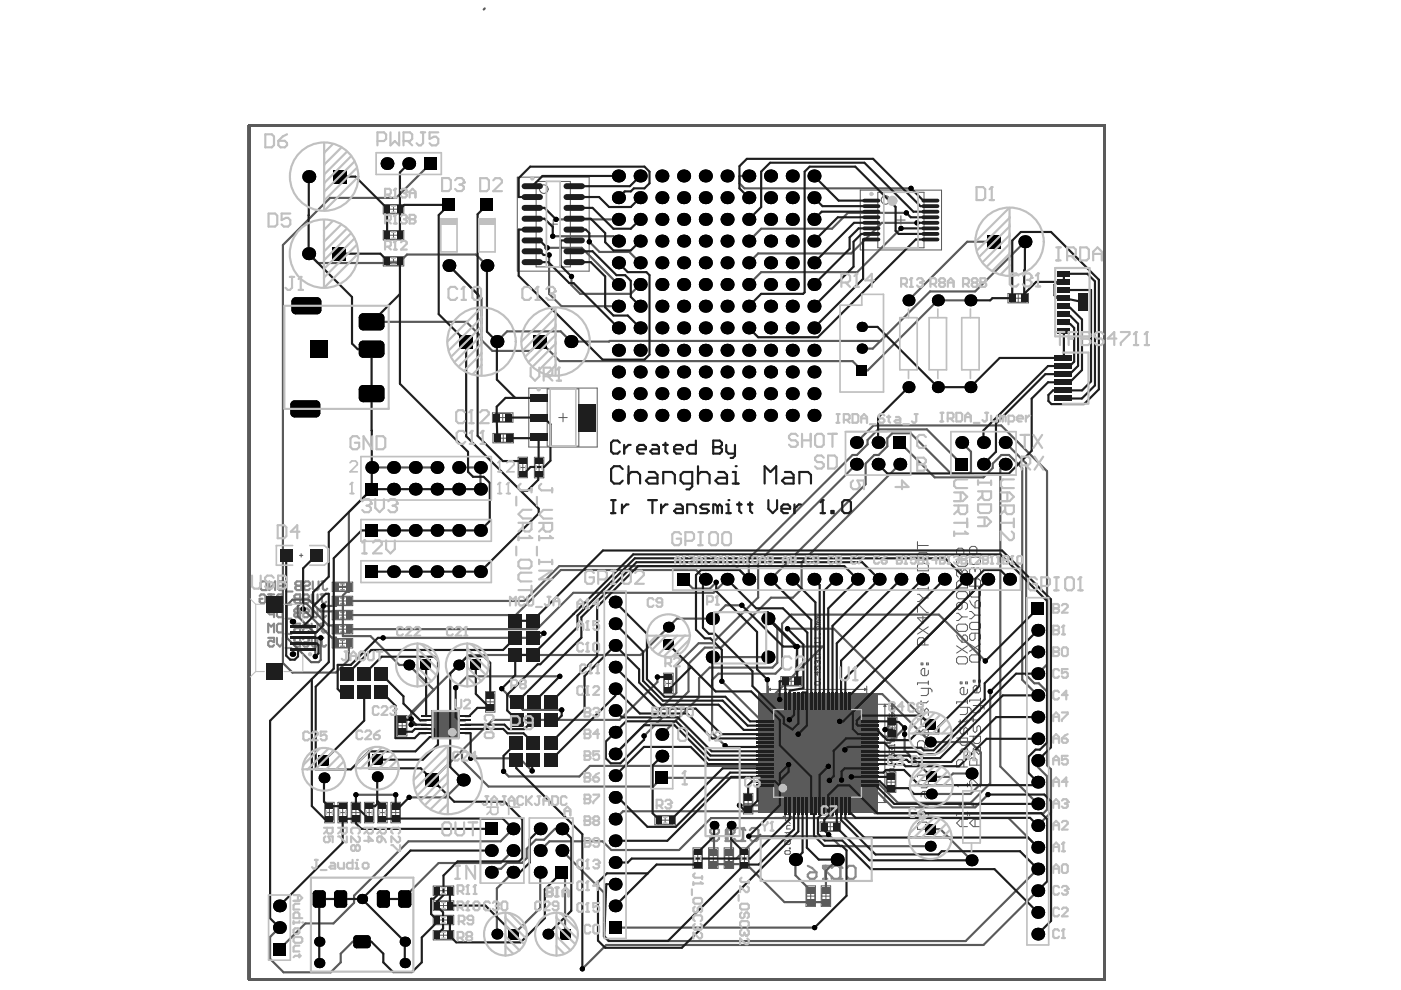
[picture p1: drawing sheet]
<svg xmlns="http://www.w3.org/2000/svg" width="297mm" height="210mm" viewBox="0 0 297 210" stroke-linecap="round" stroke-linejoin="round" font-family="sans-serif">
<path d="M160.9 152h2.9v-1.8h1.8v-2.9h15.5v2.9h1.8v1.8h2.9v15.5h-2.9v1.8h-1.8v2.9h-15.5v-2.9h-1.8v-1.8h-2.9z" fill="#5a5a5a"/>
<g fill="none" stroke="#5a5a5a" stroke-width=".21">
<path d="M109.7 37.6h15.2v19.9h-15.2zM113.7 38.5h7.2v18.1h-7.2zM81.3 43.4h4.3v1.9h-4.3zM81.3 48.9h4.3v2h-4.3zM81.3 54.4h4.3v2h-4.3zM81.9 43.5h3.1v1.7h-3.1zM81.9 49h3.1v1.7h-3.1zM81.9 54.5h3.1v1.8h-3.1zM82.6 55.4h1.7M82.6 49.9h1.7M82.6 44.4h1.7M83.4 43.5v1.7"/>
<path d="M83.4 49v1.7M83.4 54.5v1.8M116.4 47.5h1.8M117.3 46.6v1.8M182.4 40.3h17.2v12.7h-17.2zM186.1 40.8h9.8v11.7h-9.8zM190.1 46.7h1.8M191 45.7v1.9M213.7 62.2h4.4v2h-4.4zM214.3 62.4h3.2v1.7h-3.2zM215 63.2h1.7M215.9 62.4v1.7"/>
<path d="M104.4 87.5h4.4v2h-4.4zM104.5 91.9h4.4v2h-4.4zM105 87.7h3.2v1.7h-3.2zM105.1 92h3.2v1.8h-3.2zM105.7 88.5h1.7M105.8 92.9h1.8M106.6 87.7v1.7M106.7 92v1.8M109.8 96.9h2v4.4h-2zM110 99.1h1.7M110 97.6h1.7v3.1h-1.7zM110.8 98.3v1.7"/>
<path d="M112.1 82.3h14.5v12.5h-14.5zM113.3 97h2v4.3h-2zM113.4 99.1h1.8M113.4 97.6h1.8v3.1h-1.8zM114.3 98.3v1.7M116 82.5h6.7v12.1h-6.7zM118.5 88.5h1.8M119.4 87.6v1.8M194.5 117.6l.4-.4h1.5l.4 .4v.7l-.4 .4h-1.5l-.4-.4zM194.5 119.9l.4-.4h1.5l.4 .4v1.1h-2.3zM194.5 114.9v1.5M194.5 115.7h2.3"/>
<path d="M202.8 118.9l.4-.4h1.5l.4 .4v.8l-.4 .4h-1.5l-.4-.4zM204.4 117.8v-1.2l-.4-.4h-.8l-.4 .4v1.2h2.3M205.6 118.5l.4-.4h1.5l.4 .4v.8l-.4 .4h-1.5l-.4-.4zM207.1 117.4v-1.2l-.4-.4h-.7l-.4 .4v1.2h2.3M70.4 123.4h4.4v2h-4.4zM70.4 126.4h4.4v2h-4.4zM70.4 129.4h4.4v2h-4.4zM70.4 132.4h4.4v2h-4.4zM70.4 135.4h4.4v2h-4.4zM71.1 123.6h3v1.7h-3zM71.1 126.6h3v1.7h-3zM71.1 129.5h3v1.8h-3z"/>
<path d="M71.1 132.5h3v1.8h-3zM71.1 135.5h3v1.8h-3zM71.7 136.4h1.8M71.7 133.4h1.8M71.7 127.4h1.8M71.7 124.4h1.8M71.7 130.4h1.8M72.6 123.6v1.7M72.6 126.6v1.7M72.6 129.5v1.8M72.6 132.5v1.8M72.6 135.5v1.8"/>
<path d="M172.8 139.5h.1M172.8 136.2h.1M172.8 135.3h.1M172.8 132.8v.8h.5l-.2-.6 .2-.2h.4l.2 .2v.4l-.2 .2M172.8 136.2h1.1M172.8 136.2l.2 .2M172.8 135.3h1.1M172.8 135.3l.2 .2M173.1 136.8l.8 .8M173.3 132l-.2 .4h.8M173.3 130.9l-.2 .4h.8M173.3 132h.6"/>
<path d="M173.3 130.9h.6M173.7 134.3h.2v.2h-.2zM173.9 135.1v.4M173.9 136v.4M173.9 139.3v.4M173.9 138h-.6l-.2 .2v.5h.8M173.9 139.5h-.8v.2M173.9 131.6h-.6l-.2 .2 .2 .2M173.9 130.5h-.6l-.2 .2 .2 .2M194.5 124.9h.1M194.5 129.8v-1.5h.4l1.5 1.5h.4M194.5 132.9l2.3 1.5"/>
<path d="M194.5 126h.4l.8 .8M194.5 124.9h2.3M194.5 124.9l.4 .3M195.7 130.6v1.5l-1.2-1.1h2.3M195.7 126.8l-.8 .7h-.4M195.7 126.8h1.1M196.1 136.7v-1.1l-.4-.4h-.8l-.4 .4v1.1h2.3M196.8 121.8v1.5l-1.5-1.5h-.4l-.4 .4v.7l.4 .4M196.8 124.5v.7M196.8 135.2l-.7 .8M196.8 132.9l-2.3 1.5M202.8 125.8l.4-.4h1.5l.4 .4v.8l-.4 .4h-1.5l-.4-.4z"/>
<path d="M202.8 139.6l.4-.4h1.5l.4 .4v.8l-.4 .4h-1.5l-.4-.4zM202.8 123.5l.4-.4h1.5l.4 .4v1.2h-2.3zM202.8 132.7l.4-.4h1.5l.4 .4v.8l-.4 .4h-1.5l-.4-.4zM202.8 136.9l2.3 1.6M202.8 134.6l.4 .8 .8 .8M202.8 130h.4l.8 .8M203.6 120.8h.1M203.6 120.8h-.4l-.4 .4v.8l.4 .4M203.6 120.8l.4 .4M204 127.7v1.2l-.4 .4h-.4l-.4-.4v-.8l.4-.4h1.5l.4 .4v.8l-.4 .4M204 121.2v.4M204 135l.4-.4h.3l.4 .4v.8l-.4 .4h-.7z"/>
<path d="M204 121.2l.4-.4h.3l.4 .4v.8l-.4 .4M204 130.8l-.8 .8h-.4M204 130.8h1.1M205.1 136.9l-2.3 1.6M205.6 125.4l.4-.4h1.5l.4 .4v.8l-.4 .4h-1.5l-.4-.4zM205.6 139.2l.4-.4h1.5l.4 .4v.8l-.4 .4h-1.5l-.4-.4zM205.6 132.3l.4-.4h1.5l.4 .4v.8l-.4 .4h-1.5l-.4-.4zM205.6 136.5l2.3 1.6M205.6 129.6h.4l.7 .8M205.6 127.3l.4 .8 .7 .8M206 122.7h1.5l.4 .4v1.2h-2.3v-1.2zM206.3 120.4h.1"/>
<path d="M206.3 120.4h-.3l-.4 .4v.8l.4 .4M206.3 120.4l.4 .4M206.7 130.4h1.2M206.7 134.2v1.2l-.4 .4h-.3l-.4-.4v-.8l.4-.4h1.5l.4 .4v.8l-.4 .4M206.7 127.7l.4-.4h.4l.4 .4v.8l-.4 .4h-.8zM206.7 120.8v.4M206.7 120.8l.4-.4h.4l.4 .4v.8l-.4 .4M206.7 130.4l-.7 .8h-.4M207.9 136.5l-2.3 1.6M84.3 151.7h2v4.4h-2zM84.4 153.9h1.7M84.4 152.3h1.7v3.2h-1.7z"/>
<path d="M85.3 153v1.7M102.9 146.6h2v4.4h-2zM103.1 148.8h1.7M103.1 147.2h1.7v3.2h-1.7zM103.9 148v1.7M140.7 142.7h2v4.4h-2zM140.9 144.9h1.7M140.9 143.4h1.7v3h-1.7zM141.7 144v1.8M162.9 145.5v6.9M162.9 146.2l.5-.3v.5zM162.9 146.2h20.9"/>
<path d="M164.3 150.7h18.1v18.1h-18.1zM165.6 143.4h4.3v2h-4.3zM166.2 143.6h3.1v1.7h-3.1zM166.9 144.4h1.7M167.7 143.6v1.7M172.8 141.2v.8h.5l-.2-.6 .2-.2h.4l.2 .2v.4l-.2 .2M173 144.5h.7l.2 .2v.4l-.2 .1h-.7l-.2-.1v-.4zM173.1 140.1h.1M173.1 140.1l-.3 .2v.3l.2 .2M173.1 140.1l.2 .2M173.3 140.3l.2-.2 .4 .2v.3l-.2 .2M173.3 142.4v.7l-.5-.5h1.1"/>
<path d="M173.3 140.3v.2M173.7 143.9h.2v.2h-.2zM179.6 149.3h8.7M183.3 145.9l.5 .3-.5 .2zM183.8 145.5v6.9M187.6 149.3l.2 .5h-.4zM187.6 149.3v20.9M188.2 152.2h2v4.3h-2zM188.3 154.3h1.7M188.3 152.8h1.7v3.1h-1.7zM188.5 158h.1M188.5 154.8h.1"/>
<path d="M188.5 153.8h.1M188.5 151.3v.8h.6l-.2-.4 .2-.4h.4l.2 .2v.4l-.2 .2M188.5 159.7v.8h.6l-.2-.4 .2-.4h.4l.2 .2v.4l-.2 .2M188.5 154.8h1.2M188.5 154.8l.2 .1M188.5 153.8h1.2M188.5 153.8l.2 .2M188.9 158.6h.1M188.9 158.6l-.4 .2v.4l.2 .2M188.9 158.6l.2 .2M188.9 155.3l.8 .8M189.1 149.4l-.2 .4h.8"/>
<path d="M189.1 158.8l.2-.2 .4 .2v.4l-.2 .2M189.1 158.8v.2M189.1 150.5l-.2 .4h.8M189.1 150.5h.6M189.1 149.4h.6M189.2 153.5v1.7M189.5 152.8h.2v.2h-.2zM189.7 153.6v.4M189.7 154.6v.3M189.7 157.8v.4M189.7 156.5h-.6l-.2 .2v.5h.8M189.7 158h-.8v.2"/>
<path d="M189.7 150.2h-.6l-.2 .1 .2 .2M189.7 149h-.6l-.2 .2 .2 .2M194.5 152.5h2.3v1.1l-.4 .4h-.7l-.4-.4v-1.1M195.3 150.2v1.1l.4 .4 .4-.4v-.8l.3-.3 .4 .3v1.2M195.3 140.6h.4v.4h-.4zM195.3 148.6v.8M195.3 145.9h1.9l.4 .4v.4M196.1 158.6v-1.2l-.4-.3h-.8l-.4 .3v1.2h2.3M196.1 154.8v1.1l.3 .4 .4-.4v-1.1h-1.1l-.4 .3v.8M196.4 140.6h.4v.4h-.4zM196.8 148.6l-.4 .4h-1.5M196.8 142.1v.8l-.4 .4h-.7l-.4-.4v-.8l.4-.4h.4v1.6"/>
<path d="M196.8 144.4v.8M196.8 145.9v1.2l-.4 .4h-1.1M196.8 144.8h-2.3v.4M202.8 156.5h2.3v1.1l-.4 .4h-.7l-.4-.4v-1.1M203.6 154.2v1.1l.4 .4 .4-.4v-.7l.3-.4 .4 .4v1.1M203.6 144.6h.4v.4h-.4zM203.6 152.7v.7M203.6 150h1.9l.4 .4v.3M204.4 158.8v1.1l.3 .4 .4-.4v-1.1h-1.1l-.4 .4v.7M204.7 144.6h.4v.4h-.4zM205.1 148.8h-2.3v.4M205.1 152.7l-.4 .3h-1.5"/>
<path d="M205.1 146.1v.8l-.4 .4h-.7l-.4-.4v-.8l.4-.3h.4v1.5M205.1 148.4v.8M205.1 150v1.1l-.4 .4h-1.1M205.6 156.1h2.3v1.2l-.4 .3h-.8l-.4-.3v-1.2M206.3 144.2h.4v.4h-.4zM206.3 153.8v1.2l.4 .3 .4-.3v-.8l.4-.4 .4 .4v1.1M206.3 152.3v.7M206.3 149.6h2l.4 .4v.4M207.1 158.4v1.2l.4 .3 .4-.3v-1.2h-1.2l-.4 .4v.8M207.5 144.2h.4v.4h-.4zM207.9 145.8v.7l-.4 .4h-.8l-.4-.4v-.7l.4-.4h.4v1.5M207.9 148.1v.7"/>
<path d="M207.9 149.6v1.1l-.4 .4h-1.2M207.9 148.4h-2.3v.4M207.9 152.3l-.4 .4h-1.5M68.8 170.1h2v4.4h-2zM69 172.3h1.7M69 170.7h1.7v3.1h-1.7zM69.8 171.4v1.7M71.7 170.1h2v4.4h-2zM71.8 172.3h1.7M71.8 170.7h1.7v3.1h-1.7zM72.7 171.4v1.7M74.5 170.1h2v4.4h-2z"/>
<path d="M74.6 172.3h1.7M74.6 170.7h1.7v3.2h-1.7zM75.5 171.4v1.7M77.3 170.1h2v4.4h-2zM77.4 172.3h1.7M77.4 170.7h1.7v3.1h-1.7zM78.3 171.4v1.7M80.1 170.1h2v4.4h-2zM80.2 172.3h1.7M80.2 170.7h1.7v3.1h-1.7zM81.1 171.4v1.7M82.9 170.1h2v4.4h-2z"/>
<path d="M83 172.3h1.8M83 170.7h1.8v3.2h-1.8zM83.9 171.4v1.7M138.8 172.9h4.4v2h-4.4zM139.5 173h3.1v1.8h-3.1zM140.2 173.9h1.7M141 173v1.8M146.9 179.8h2v4.3h-2zM150.2 179.8h2v4.3h-2zM153.5 179.8h2v4.3h-2zM156.8 179.8h2v4.3h-2zM157.6 168.2h2v4.4h-2z"/>
<path d="M157.8 170.4h1.7M157.8 168.8h1.7v3.2h-1.7zM158.6 169.5v1.8M164.2 173.3h2.3M164.3 166.5l2.3 2.3M166.1 173.1l.4 .2-.4 .2zM166.4 176.5h.1M166.4 170.6v.8h.6l-.2-.6 .2-.2h.4l.2 .2v.4l-.2 .2M166.4 172.9l.2-.2h.8l.2 .2v.4l-.2 .2h-.8l-.2-.2zM166.4 178.4l.2-.1h.8l.2 .1v.4l-.2 .2h-.8l-.2-.2zM166.5 170.2v3.8M166.8 173.8l.8 .8"/>
<path d="M167 168.7l-.2 .4h.8M167 169.8l-.2 .4h.8M167 169.8h.6M167 168.7h.6M167.4 179.8h.2v.2h-.2zM167.4 172.1h.2v.2h-.2zM167.4 173.3h2.3M167.4 173.3l.5-.2v.4zM167.4 170.2v3.8M167.6 177.1v.8l-.8-.8h-.2l-.2 .2v.4l.2 .2M167.6 176.3v.4M167.6 176.5h-.8v.2"/>
<path d="M167.6 175h-.6l-.2 .2v.6h.8M167.6 169.4h-.6l-.2 .2 .2 .2M167.6 168.3h-.6l-.2 .2 .2 .2M173.9 174.3h4.3v2h-4.3zM174.4 174.4h3.2v1.7h-3.2zM175.2 175.3h1.7M176 174.4v1.7M179.6 170.2h8.7M187.4 169.7h.4l-.2 .5zM187.9 163.7h2v4.3h-2zM188.1 165.8h1.7M188.1 164.3h1.7v3.1h-1.7z"/>
<path d="M188.5 163.2l.2-.2h.8l.2 .2v.4l-.2 .2h-.8l-.2-.2zM188.9 165v1.7M189.1 160.9v.8l-.6-.6h1.2M189.5 162.4h.2v.2h-.2zM194.5 174.7l.4-.4h1.5l.4 .4v1.1h-2.3zM194.5 170.5l.4 .4h1.9M195.3 165.5h1.5v1.1l-.4 .4h-1.1M195.3 162v.8M195.7 170.5v.7M196.1 167.8v1.1l.3 .4 .4-.4v-1.1h-1.1l-.4 .4v.7M196.8 172.4v.8l-.4 .3h-.7l-.4-.3v-.8l.4-.4h.4v1.5M196.8 162l-.4 .4h-1.5"/>
<path d="M196.8 164v.7M196.8 164.3h-2.3v.4M202.8 166.5h.1M202.8 166.5h2.3M202.8 166.5l.4 .3M203.6 170.3v.8M204 173.7v1.6M204.4 162.6v-1.1l-.4-.4h-.8l-.4 .4v1.1h2.3M205.1 173.7h-1.5l-.8 .8 .8 .8h1.5M205.1 172.6h-2.3v.4M205.1 170.3l-.4 .4h-1.5M205.1 166.1v.7"/>
<path d="M205.1 172.2v.8M206.3 170.3v.8M206.7 173.7v1.6M207.1 162.2v-1.1l-.4-.4h-.7l-.4 .4v1.1h2.3M207.9 173.7h-1.6l-.7 .8 .7 .8h1.6M207.9 172.6h-2.3v.4M207.9 170.3l-.4 .4h-1.5M207.9 165.3v1.5l-1.6-1.5h-.3l-.4 .4v.8l.4 .3M207.9 172.2v.8M91.9 187.9h4.3v1.9h-4.3zM91.9 191h4.3v2h-4.3zM91.9 194.1h4.3v2h-4.3z"/>
<path d="M91.9 197.3h4.3v2h-4.3zM92.5 188h3.1v1.7h-3.1zM92.5 191.1h3.1v1.8h-3.1zM92.5 194.2h3.1v1.7h-3.1zM92.5 197.4h3.1v1.7h-3.1zM93.2 198.3h1.7M93.2 195.1h1.7M93.2 192h1.7M93.2 188.9h1.7M94 188v1.7M94 191.1v1.8M94 194.2v1.7"/>
<path d="M94 197.4v1.7M147.1 181.9h1.7M147.1 180.4h1.7v3.1h-1.7zM147.9 181.1v1.7M150.4 181.9h1.7M150.4 180.4h1.7v3.1h-1.7zM151.2 181.1v1.7M153.7 181.9h1.7M153.7 180.4h1.7v3.1h-1.7zM154.5 181.1v1.7M157 181.9h1.7M157 180.4h1.7v3.1h-1.7z"/>
<path d="M157.8 181.1v1.7M166.4 180.6l.2-.2h.8l.2 .2v.3l-.2 .2h-.8l-.2-.2zM170.9 187.8h2v4.4h-2zM171 190h1.8M171 188.4h1.8v3.2h-1.8zM171.9 189.1v1.8M174.1 187.8h2v4.4h-2zM174.3 190h1.7M174.3 188.4h1.7v3.2h-1.7zM175.1 189.1v1.8"/>
<circle cx="115.3" cy="40.1" r=".91"/>
<circle cx="187.7" cy="42.4" r=".91"/>
<circle cx="166.5" cy="167.9" r=".14"/>
</g>
<path d="M160.9 152h2.9v-1.8h1.8v-2.9h15.5v2.9h1.8v1.8h2.9v15.5h-2.9v1.8h-1.8v2.9h-15.5v-2.9h-1.8v-1.8h-2.9z" fill="none" stroke="#5a5a5a" stroke-width=".28"/>
<path d="M52.8 26.5h181.4v181.2h-181.4z" fill="none" stroke="#5a5a5a" stroke-width=".46"/>
<path d="M160.7 147.1h25.3v25.3h-25.3z" fill="#5a5a5a"/>
<path d="M52.8 26.5h181.4v181.2h-181.4z" fill="none" stroke="#5a5a5a" stroke-width=".46"/>
<path d="M63.5 117.8h.7M63.9 117.4v.7" fill="none" stroke="#5a5a5a" stroke-width=".21"/>
<path d="M91.5 150.7h6v5.7h-6z" fill-rule="evenodd" fill="#5a5a5a"/>
<path d="M72.2 135.8h.8M72.2 137h.8M72.2 132.8h.8M72.2 131h.8M72.2 128.1h.8M72.2 129.8h.8M72.2 123.8h.8M72.2 125.1h.8M72.2 134h.8M72.2 126.8h.8" fill="none" stroke="#8c8c8c" stroke-width=".36"/>
<path d="M177.7 186.3h.9M178.2 183.6v2.7M179.6 184l.4-.4h.9l.5 .4v1.9l-.5 .4h-.9l-.4-.4" fill="none" stroke="#8c8c8c" stroke-width=".46"/>
<circle cx="178.2" cy="183.6" r=".23" fill="#8c8c8c"/>
<path d="M174.5 186.3h.9M174.9 183.6v2.7M176.3 183.6h-1.8v.4l2.3 2.3h.9l.5-.4v-1.9l-.5-.4h-.9l-.5 .4M176.3 185.9v.4M178.2 183.6l.4 .4" fill="none" stroke="#8c8c8c" stroke-width=".46"/>
<circle cx="174.9" cy="183.6" r=".23" fill="#8c8c8c"/>
<path d="M157.1 178.3h.9M157.6 175.6v2.7M159 176l.4-.4h.9l.5 .4v1.9l-.5 .4h-.9l-.4-.4M171.3 183.6l.9 .4 .9 1M171.3 185.4l.4-.4h1.4v.9l-.5 .4h-.9l-.4-.4zM174.9 183.6l.5 .4" fill="none" stroke="#8c8c8c" stroke-width=".46"/>
<circle cx="157.6" cy="175.6" r=".23" fill="#8c8c8c"/>
<path d="M153.9 176.9h1.4l.4-.4v-.5l-.4-.4h-.9l-.5 .4v1.9l.5 .4M154.3 175.6v2.7M155.7 176l.4-.4h.9l.5 .4v1.9l-.5 .4h-.9l-.4-.4M155.7 177.9l-.4 .4h-1.5M157.6 175.6l.4 .4" fill="none" stroke="#8c8c8c" stroke-width=".46"/>
<circle cx="154.3" cy="175.6" r=".23" fill="#8c8c8c"/>
<path d="M63.6 135.2v1.9h-.9l-.3-.3v-.3l.3-.3h.9M64.2 135.5l.3-.3h.7l.3 .3v.4l-.3 .3h-.7l-.3 .3v.3l.3 .3h.7l.3-.3M66.1 135.2v1.6l.3 .3h.6l.3-.3v-1.6M67.9 135.2h.6M68.2 135.2v1.6l.3 .3h.3l.4-.3M151.1 176.9l-.5-.4v-.5l.5-.4h.9l.4 .4v.5l-.4 .4M151.1 176.9l-.5 .5v.5l.5 .4h.9l.4-.4v-.5l-.4-.5M151.1 176.9h.9M154.3 175.6l.4 .4" fill="none" stroke="#8c8c8c" stroke-width=".46"/>
<circle cx="63.6" cy="136.2" r=".23" fill="#8c8c8c"/>
<path d="M56.9 135.2h1.2v1l-.6-.3h-.3l-.3 .3v.6l.3 .3h.6l.3-.3M58.7 135.2v1.3l.6 .6 .6-.6v-1.3M60.6 137.4h1.2M63.6 135.2h-.9l-.3 .3v.4l.3 .3h.9M63.6 126v1.9h-.9l-.3-.3v-.3l.3-.3h.9M64.3 126.3l.3-.3h.6l.3 .3v.3l-.3 .4h-.6l-.3 .3v.3l.3 .3h.6l.3-.3M66.1 126v1.6l.3 .3h.6l.3-.3v-1.6M67.9 126h.7M68.3 126v1.6l.3 .3h.3l.3-.3" fill="none" stroke="#8c8c8c" stroke-width=".46"/>
<circle cx="63.6" cy="127" r=".23" fill="#8c8c8c"/>
<path d="M55 126.3l.4-.3h.6l.3 .3v1.3l-.3 .3h-.6l-.4-.3v-.6h.7M56.9 126h1.2M57.5 126v1.9M59 126h.7l.3 .3v1.3l-.3 .3h-.7l-.3-.3v-1.3zM60.6 128.2h1.2M63.6 126h-.9l-.3 .3v.3l.3 .4h.9M63.9 123.3v1.8h-1l-.3-.3v-.3l.3-.3h1M64.5 123.6l.3-.3h.6l.3 .3v.3l-.3 .3h-.6l-.3 .3v.3l.3 .3h.6l.3-.3M66.3 123.3v1.5l.3 .3h.6l.3-.3v-1.5M68.2 123.3h.6M68.5 123.3v1.5l.3 .3h.3l.3-.3" fill="none" stroke="#8c8c8c" stroke-width=".46"/>
<circle cx="63.9" cy="124.2" r=".23" fill="#8c8c8c"/>
<path d="M55.3 123.6l.3-.3h.9v1.8h-.9l-.3-.3zM57.1 123.3v1.8l1.2-1.8v1.8M58.9 123.6l.4-.3h.6l.3 .3v1.2l-.3 .3h-.6l-.4-.3v-.6h.7M60.8 125.4h1.2M63.6 129v1.9h-.9l-.3-.3v-.3l.3-.4h.9M63.9 123.3h-1l-.3 .3v.3l.3 .3h1M64.2 129.3l.3-.3h.7l.3 .3v.3l-.3 .3h-.7l-.3 .4v.3l.3 .3h.7l.3-.3M66.1 129v1.6l.3 .3h.6l.3-.3v-1.6M67.9 129h.6M68.2 129v1.6l.3 .3h.3l.4-.3" fill="none" stroke="#8c8c8c" stroke-width=".46"/>
<circle cx="63.6" cy="129.9" r=".23" fill="#8c8c8c"/>
<path d="M58.1 130.3h-.9l-.3-.4v-.6l.3-.3h.9v1.9M59 129h.9v1.9h-.9l-.3-.3v-1.3zM60.6 131.2h1.2M63.6 129h-.9l-.3 .3v.3l.3 .3h.9M63.6 132.2v1.9h-.9l-.3-.3v-.3l.3-.3h.9M64.2 132.6l.3-.4h.7l.3 .4v.3l-.3 .3h-.7l-.3 .3v.3l.3 .3h.7l.3-.3M66.1 132.2v1.6l.3 .3h.6l.3-.3v-1.6M67.9 132.2h.6M68.2 132.2v1.6l.3 .3h.3l.4-.3" fill="none" stroke="#8c8c8c" stroke-width=".46"/>
<circle cx="63.6" cy="133.2" r=".23" fill="#8c8c8c"/>
<path d="M56.9 134.1v-1.9l.6 .7 .6-.7v1.9M59 132.2h.9v1.9h-.9l-.3-.3v-1.2zM60.6 134.4h1.2M63.6 132.2h-.9l-.3 .4v.3l.3 .3h.9" fill="none" stroke="#8c8c8c" stroke-width=".46"/>
<g fill="none" stroke="#5a5a5a" stroke-width=".46">
<path d="M102.8 1.8l-.2 .2M91.3 34.7l-7.3 7.3h-14l-10 9.9v88.7l2 2h9.2l2.8-2.7v-3.5M158.8 37.3h-2v1.6l1 1h35.4M65.4 53.8l2 2h17.1l1.8-1.8h14.6l2.3 2.3M95.2 56.3l6.9 6.9v8.9l2.3 2.3h8.2l1.9-2 4.2 4.2h62.1l1.9 1.9h1.3l14.8-14.8h7M116 52.5h7.3l7.8 7.8M116.4 54.1v8.2l2.6 2.6h12.1M117.2 50.1h12.9l1 1M117.9 46.5h13.2M121.2 58.6v1.9l1.8 1.8h10.7l2-2M124.9 51.3l2.2 2.1h6.3l2.3 2.3M191 48.4l-9.3 9.3h-20.3l-2.6 2.6"/>
<path d="M192.2 45.1h-12.4l-3.4 3.4h-15l-2.6 2.6M194.4 47.3h-7.4l-6.5 6.4h-19.8l-1.9 2M210.8 51.3h-5.7l-12.5 12.4M217.3 51.3l-10.5 10.5h-9.6l-12.2 12.1h-2.3M78.8 68.2h20.1l3.2 3.3M186.7 72.3h-57.4l-.2 .1h-8.1l-2.1-2.1h-11.4l-2.2 2.1M78.8 99.1h13.8M97.3 99.1h4.6v4.6M181.6 98.4l-20.9 20.8v7.5l-9.7 9.7h-2.9l-4.7 4.7v5.8l-13 13M181.6 93.8l3.6-3.6h27.1l9.7 9.7v41l-2 1.9M190.8 93.8l7.4 7.4h10.3l2-2v-.9l1.8-1.8h1.6l2.8 2.8v44.8l3.3 3.3M190.8 98.4l-20.8 20.8v5.7l-1.9 1.8h-4.6l-10.6 10.6h-3.5l-3.4 3.4v5.9l-9.4 9.4"/>
<path d="M203.9 93.8l2 2v4.2l-.4 .4h-3.9l-8.5-8.5h-3.9l-1.1 1v1.7l-1.8 1.9h-.9l-1.9 1.8v4.4l-20.1 20.1M203.9 98.4l-7.4-7.4h-10.3l-2.3 2.3v.9l-2.2 2.3h-.9l-22 21.9v4.4l-2.8-2.8h-37.4l-7.4 7.4h-37.2M213.1 98.4l-1 1.1v63l7.9 7.9M213.1 93.8l4.5 4.5v44.8l1.7 1.8h.9l1.8 1.7v15.7l.8 .8v9.2l-2.8 2.7M78.8 103.7l-4.8 4.9v16.9h-.5l-.8 .8v8.6h5.9l6.1 6.1h2l5.3 5.3-5.3 5.7 .5 .5M64.3 129.1l6 6.1h.9v1.2M71.2 130.4v-.8h-3.2l-2.5-2.5h-3.5l-1.2 1.2v6.9l5.2 5.2h1.5l.5-.5v-4.7M71.2 133.4v-.8h-1.6l-4.6-4.6h-1.3l-.6 .6v2l3.7 3.8v4.8M71.2 127.4v1.1h-2.6M71.2 124.4h2.8M115.3 134.3l-1 .9h-33.1M144.9 122.8l2 2h3.6l1.3-1.3"/>
<path d="M149.5 122.8l-1.9-1.9h-28.7l-9.6 9.5h-35.3M151 139.3h11.8M154.2 122.8l-2.9 2.9h-29.7l-7.8 7.7h-39.8M157.3 128.3h-3.4l-2.9 2.9h-7.5l-7.7 7.7h-36.4l-12.2 12.2v2.5M162.8 131.2l2 1.9v7.4l-1 1h-13.3l-2.3 2.3v4l-7.9 7.9M167 133.3h9.8l20.4 20.4M168.7 137.1h5.7l-10.8 10.8v.9l.6 .7h3.2l3 3v6.4l-3.2 3.2M169 137.1l-.3 5.6M169 137.1h.1M97.9 159.1v2l5.7 5.7h34.9l1.8-1.9h29.3M97.9 159.1l-6.2 6.3M106.4 146l4.5 4.5h8.2"/>
<path d="M118.7 143.4h-19.7l-2.4 2.4M139.4 143.5v1.1l-8.1 8h-26.8l-6.6 6.5M153 144.4l11.3 11.3h4.9M162.7 144.1v5.7l2.8 2.8h1.9M164.3 147.2h22.7l10.2 10.1h8.6l2.2 2.2v6.7l-2.2 2.1h-8.3M165.3 148.3h14.1l7.9 7.9h2.6M178 153l-10.3 10.3h-1.1l-.9-.9h-40.6l-2.3 2.2h-14.9l-1.1-1.1M189.2 149.3v3.9l-1.6 1.5M191.8 155.7v3.4l5.7 5.6h3.8l.7-.7h4M191.8 154.3l-3.2 3.2h-11.6l-6.6 6.6M208.9 140.1l-9.8-9.8h-31.4l-1.9 1.9v9.3l-1.4 1.3h-12.1l-1.3 1.4v11.1l2.7 2.8M209.9 146.6v19.5l-4.1 4.1h-15.4l-11.3-11.2"/>
<path d="M75.5 168.5h8.4M98.2 165.4l-3.7 3.7h-7.7M99.8 160.8h10.4l2.6 2.6M108.8 175.7l-2.7 2.7h-19.5l-11.5 11.5v1.5l-4.4 4.4h-6l-5.5 5.5M119.1 175.7h-1.4l-2.3 2.3h-1.8l-1.9 2v1.9l-1 1.1h-3.2l-1.3 1.2h-1.3l-.7 .7M151.4 175v5.5l-.2 .2M155 175v5.2l-.5 .5M158.8 177.3h16.9l.2-.2 2.2 2.3h19.1M161.2 177l-5.1 5.1h-1.6v1.1M170.4 164.1l-6.6 6.6h-7M170.4 164.1h9.5l.6 .6M175.6 162.5h5l8.7 8.7h17.5l2.7-2.7"/>
<path d="M175.9 165.5l-6.6 6.5h-37.2l-1.7 1.7M197.2 175.8h2.2l6.6 6.6M220 161.2v1.4l2 2v7.1l-.8 .7h-35.7l-7.1-7M220 179.6l-6.2-6.1h-63l-6.8 6.7h-14.4l-1.8-1.8h-11.3l-2 1.9M59.2 196.7l-1.9 2v4.6l2.8 2.9h10l2.1-2.2v-1.8l2.6-2.5h2M108.8 184.9l-3.5 3.5v9.7M108.8 180.3l-2.7 2.7h-13.1l-7.2 7.1v.5M114.5 184.9v7.6l-5.5 5.6M119.1 180.3l8.9 8.9v9.3l1 1h75.7l15.3-15.3M119.1 184.9l.7 .7v12.5M130.4 196.7h42.3M151.2 183.2h7.1l8 8.1h8.8"/>
<path d="M168.6 182.3v3.3l3.3 3.1M177.5 182.3l-2.4 2.3v4.1M220 188.9l-11.5 11.5h-80l-5 5"/>
</g>
<g fill="#000">
<path d="M62.7 65.7v.9zM61.8 65.7h.9v.9a.91 .91 0 0 1-.9-.9z"/>
<path d="M61.8 63.9h.9zM62.1 63.3l.6-.3v.9h-.9z"/>
<path d="M67.2 65.7h.9zM67.2 65.7h.9a.91 .91 0 0 1-.9 .9z"/>
<path d="M67.2 63v.9zM67.2 63a.91 .91 0 0 1 .9 .9h-.9z"/>
<path d="M77 69.1v.9zM76.1 69.1h.9v.9a.91 .91 0 0 1-.9-.9z"/>
<path d="M76.1 67.3h.9zM76.3 66.7l.7-.3v.9h-.9z"/>
<path d="M77 74.9v.9zM76.1 74.9h.9v.9a.91 .91 0 0 1-.9-.9z"/>
<path d="M76.1 73.1h.9zM76.3 72.5l.7-.3v.9h-.9z"/>
<path d="M80.6 69.1h.9zM80.6 69.1h.9a.91 .91 0 0 1-.9 .9z"/>
<path d="M80.6 66.4v.9zM80.6 66.4a.91 .91 0 0 1 .9 .9h-.9z"/>
<path d="M80.6 74.9h.9zM80.6 74.9h.9a.91 .91 0 0 1-.9 .9z"/>
<path d="M80.6 72.2v.9zM80.6 72.2a.91 .91 0 0 1 .9 .9h-.9z"/>
<path d="M62.5 87.6v.9zM61.6 87.6h.9v.9a.91 .91 0 0 1-.9-.9z"/>
<path d="M61.6 85.8h.9zM61.8 85.1l.7-.2v.9h-.9z"/>
<path d="M67 87.6h.9zM67 87.6h.9a.91 .91 0 0 1-.9 .9z"/>
<path d="M67 84.9v.9zM67 84.9a.91 .91 0 0 1 .9 .9h-.9z"/>
<path d="M77 84.4v.9zM76.1 84.4h.9v.9a.91 .91 0 0 1-.9-.9z"/>
<path d="M76.1 82.6h.9zM76.3 81.9l.7-.3v1h-.9z"/>
<path d="M80.6 84.4h.9zM80.6 84.4h.9a.91 .91 0 0 1-.9 .9z"/>
<path d="M80.6 81.6v1zM80.6 81.6a.91 .91 0 0 1 .9 1h-.9z"/>
<path d="M66.3 189.5h.7zM66.5 189l.5-.2v.7h-.7z"/>
<path d="M67 191.8v.6zM66.3 191.8h.7v.6a.69 .69 0 0 1-.7-.6z"/>
<path d="M68.4 191.8h.7zM68.4 191.8h.7a.69 .69 0 0 1-.7 .6z"/>
<path d="M68.4 188.8v.7zM68.4 188.8a.69 .69 0 0 1 .7 .7h-.7z"/>
<path d="M70.8 189.5h.7zM71 189l.5-.2v.7h-.7z"/>
<path d="M71.5 191.8v.6zM70.8 191.8h.7v.6a.69 .69 0 0 1-.7-.6z"/>
<path d="M72.9 191.8h.7zM72.9 191.8h.7a.69 .69 0 0 1-.7 .6z"/>
<path d="M72.9 188.8v.7zM72.9 188.8a.69 .69 0 0 1 .7 .7h-.7z"/>
<path d="M74.9 199h.7zM75.1 198.5l.5-.2v.7h-.7z"/>
<path d="M77.9 198.3v.7zM77.9 198.3a.69 .69 0 0 1 .7 .7h-.7z"/>
<path d="M79.9 189.5h.7zM80.1 189l.5-.2v.7h-.7z"/>
<path d="M80.6 191.8v.6zM79.9 191.8h.7v.6a.69 .69 0 0 1-.7-.6z"/>
<path d="M82 191.8h.7zM82 191.8h.7a.69 .69 0 0 1-.7 .6z"/>
<path d="M82 188.8v.7zM82 188.8a.69 .69 0 0 1 .7 .7h-.7z"/>
<path d="M84.4 189.5h.7zM84.6 189l.5-.2v.7h-.7z"/>
<path d="M85.1 191.8v.6zM84.4 191.8h.7v.6a.69 .69 0 0 1-.7-.6z"/>
<path d="M86.5 191.8h.7zM86.5 191.8h.7a.69 .69 0 0 1-.7 .6z"/>
<path d="M86.5 188.8v.7zM86.5 188.8a.69 .69 0 0 1 .7 .7h-.7z"/>
<path d="M75.6 200.4v.6zM74.9 200.4h.7v.6a.69 .69 0 0 1-.7-.6z"/>
<path d="M77.9 200.4h.7zM77.9 200.4h.7a.69 .69 0 0 1-.7 .6z"/>
<circle cx="65.5" cy="37.5" r="1.38"/>
<circle cx="82.1" cy="34.7" r="1.36"/>
<circle cx="86.7" cy="34.7" r="1.36"/>
<circle cx="131.1" cy="37.3" r="1.38"/>
<circle cx="135.7" cy="37.3" r="1.38"/>
<circle cx="140.3" cy="37.3" r="1.38"/>
<circle cx="144.9" cy="37.3" r="1.38"/>
<circle cx="149.5" cy="37.3" r="1.38"/>
<circle cx="154.2" cy="37.3" r="1.38"/>
<circle cx="158.8" cy="37.3" r="1.38"/>
<circle cx="163.4" cy="37.3" r="1.38"/>
<circle cx="168" cy="37.3" r="1.38"/>
<circle cx="172.6" cy="37.3" r="1.38"/>
<circle cx="193.2" cy="39.9" r=".55"/>
<circle cx="65.4" cy="53.8" r="1.38"/>
<circle cx="95.2" cy="56.3" r="1.36"/>
<circle cx="103.2" cy="56.3" r="1.36"/>
<circle cx="116" cy="52.5" r=".55"/>
<circle cx="116.4" cy="54.1" r=".55"/>
<circle cx="117.2" cy="50.1" r=".55"/>
<circle cx="117.9" cy="46.5" r=".55"/>
<circle cx="121.2" cy="58.6" r=".55"/>
<circle cx="124.9" cy="51.3" r=".55"/>
<circle cx="131.1" cy="55.7" r="1.38"/>
<circle cx="131.1" cy="51.1" r="1.38"/>
<circle cx="131.1" cy="46.5" r="1.38"/>
<circle cx="131.1" cy="41.9" r="1.38"/>
<circle cx="135.7" cy="51.1" r="1.38"/>
<circle cx="135.7" cy="55.7" r="1.38"/>
<circle cx="135.7" cy="46.5" r="1.38"/>
<circle cx="135.7" cy="41.9" r="1.38"/>
<circle cx="140.3" cy="51.1" r="1.38"/>
<circle cx="140.3" cy="55.7" r="1.38"/>
<circle cx="140.3" cy="41.9" r="1.38"/>
<circle cx="140.3" cy="46.5" r="1.38"/>
<circle cx="144.9" cy="51.1" r="1.38"/>
<circle cx="144.9" cy="55.7" r="1.38"/>
<circle cx="144.9" cy="41.9" r="1.38"/>
<circle cx="144.9" cy="46.5" r="1.38"/>
<circle cx="149.5" cy="51.1" r="1.38"/>
<circle cx="149.5" cy="55.7" r="1.38"/>
<circle cx="149.5" cy="46.5" r="1.38"/>
<circle cx="149.5" cy="41.9" r="1.38"/>
<circle cx="154.2" cy="51.1" r="1.38"/>
<circle cx="154.2" cy="55.7" r="1.38"/>
<circle cx="154.2" cy="46.5" r="1.38"/>
<circle cx="154.2" cy="41.9" r="1.38"/>
<circle cx="158.8" cy="51.1" r="1.38"/>
<circle cx="158.8" cy="46.5" r="1.38"/>
<circle cx="158.8" cy="55.7" r="1.38"/>
<circle cx="158.8" cy="41.9" r="1.38"/>
<circle cx="163.4" cy="55.7" r="1.38"/>
<circle cx="163.4" cy="51.1" r="1.38"/>
<circle cx="163.4" cy="41.9" r="1.38"/>
<circle cx="163.4" cy="46.5" r="1.38"/>
<circle cx="168" cy="51.1" r="1.38"/>
<circle cx="168" cy="55.7" r="1.38"/>
<circle cx="168" cy="46.5" r="1.38"/>
<circle cx="168" cy="41.9" r="1.38"/>
<circle cx="172.6" cy="46.5" r="1.38"/>
<circle cx="172.6" cy="51.1" r="1.38"/>
<circle cx="172.6" cy="55.7" r="1.38"/>
<circle cx="172.6" cy="41.9" r="1.38"/>
<circle cx="191" cy="48.4" r=".55"/>
<circle cx="192.2" cy="45.1" r=".55"/>
<circle cx="194.4" cy="47.3" r=".55"/>
<circle cx="217.3" cy="51.3" r="1.38"/>
<circle cx="105.3" cy="72.4" r="1.38"/>
<circle cx="121" cy="72.4" r="1.38"/>
<circle cx="131.1" cy="69.5" r="1.38"/>
<circle cx="131.1" cy="78.9" r="1.38"/>
<circle cx="131.1" cy="64.9" r="1.38"/>
<circle cx="131.1" cy="74.3" r="1.38"/>
<circle cx="131.1" cy="60.3" r="1.38"/>
<circle cx="135.7" cy="64.9" r="1.38"/>
<circle cx="135.7" cy="74.3" r="1.38"/>
<circle cx="135.7" cy="69.5" r="1.38"/>
<circle cx="135.7" cy="60.3" r="1.38"/>
<circle cx="135.7" cy="78.9" r="1.38"/>
<circle cx="140.3" cy="64.9" r="1.38"/>
<circle cx="140.3" cy="69.5" r="1.38"/>
<circle cx="140.3" cy="60.3" r="1.38"/>
<circle cx="140.3" cy="78.9" r="1.38"/>
<circle cx="140.3" cy="74.3" r="1.38"/>
<circle cx="144.9" cy="74.3" r="1.38"/>
<circle cx="144.9" cy="69.5" r="1.38"/>
<circle cx="144.9" cy="64.9" r="1.38"/>
<circle cx="144.9" cy="78.9" r="1.38"/>
<circle cx="144.9" cy="60.3" r="1.38"/>
<circle cx="149.5" cy="69.5" r="1.38"/>
<circle cx="149.5" cy="64.9" r="1.38"/>
<circle cx="149.5" cy="78.9" r="1.38"/>
<circle cx="149.5" cy="74.3" r="1.38"/>
<circle cx="149.5" cy="60.3" r="1.38"/>
<circle cx="154.2" cy="64.9" r="1.38"/>
<circle cx="154.2" cy="69.5" r="1.38"/>
<circle cx="154.2" cy="78.9" r="1.38"/>
<circle cx="154.2" cy="74.3" r="1.38"/>
<circle cx="154.2" cy="60.3" r="1.38"/>
<circle cx="158.8" cy="69.5" r="1.38"/>
<circle cx="158.8" cy="78.9" r="1.38"/>
<circle cx="158.8" cy="60.3" r="1.38"/>
<circle cx="158.8" cy="64.9" r="1.38"/>
<circle cx="158.8" cy="74.3" r="1.38"/>
<circle cx="163.4" cy="69.5" r="1.38"/>
<circle cx="163.4" cy="74.3" r="1.38"/>
<circle cx="163.4" cy="78.9" r="1.38"/>
<circle cx="163.4" cy="64.9" r="1.38"/>
<circle cx="163.4" cy="60.3" r="1.38"/>
<circle cx="168" cy="78.9" r="1.38"/>
<circle cx="168" cy="69.5" r="1.38"/>
<circle cx="168" cy="74.3" r="1.38"/>
<circle cx="168" cy="60.3" r="1.38"/>
<circle cx="168" cy="64.9" r="1.38"/>
<circle cx="172.6" cy="78.9" r="1.38"/>
<circle cx="172.6" cy="60.3" r="1.38"/>
<circle cx="172.6" cy="74.3" r="1.38"/>
<circle cx="172.6" cy="69.5" r="1.38"/>
<circle cx="172.6" cy="64.9" r="1.38"/>
<circle cx="182.7" cy="73.9" r="1.09"/>
<circle cx="182.7" cy="69.3" r="1.09"/>
<circle cx="192.6" cy="63.7" r="1.27"/>
<circle cx="198.8" cy="63.7" r="1.27"/>
<circle cx="205.8" cy="63.7" r="1.27"/>
<circle cx="78.8" cy="99.1" r="1.36"/>
<circle cx="83.4" cy="99.1" r="1.36"/>
<circle cx="88" cy="99.1" r="1.36"/>
<circle cx="92.6" cy="99.1" r="1.36"/>
<circle cx="97.3" cy="99.1" r="1.36"/>
<circle cx="101.9" cy="99.1" r="1.36"/>
<circle cx="131.1" cy="83.5" r="1.38"/>
<circle cx="131.1" cy="88.1" r="1.38"/>
<circle cx="135.7" cy="83.5" r="1.38"/>
<circle cx="135.7" cy="88.1" r="1.38"/>
<circle cx="140.3" cy="88.1" r="1.38"/>
<circle cx="140.3" cy="83.5" r="1.38"/>
<circle cx="144.9" cy="88.1" r="1.38"/>
<circle cx="144.9" cy="83.5" r="1.38"/>
<circle cx="149.5" cy="83.5" r="1.38"/>
<circle cx="149.5" cy="88.1" r="1.38"/>
<circle cx="154.2" cy="88.1" r="1.38"/>
<circle cx="154.2" cy="83.5" r="1.38"/>
<circle cx="158.8" cy="83.5" r="1.38"/>
<circle cx="158.8" cy="88.1" r="1.38"/>
<circle cx="163.4" cy="83.5" r="1.38"/>
<circle cx="163.4" cy="88.1" r="1.38"/>
<circle cx="168" cy="88.1" r="1.38"/>
<circle cx="168" cy="83.5" r="1.38"/>
<circle cx="172.6" cy="88.1" r="1.38"/>
<circle cx="172.6" cy="83.5" r="1.38"/>
<circle cx="181.6" cy="98.4" r="1.36"/>
<circle cx="181.6" cy="93.8" r="1.36"/>
<circle cx="186.2" cy="98.4" r="1.36"/>
<circle cx="186.2" cy="93.8" r="1.36"/>
<circle cx="190.8" cy="98.4" r="1.36"/>
<circle cx="192.6" cy="82.1" r="1.27"/>
<circle cx="198.8" cy="82.1" r="1.27"/>
<circle cx="203.9" cy="93.8" r="1.36"/>
<circle cx="205.8" cy="82.1" r="1.27"/>
<circle cx="208.5" cy="98.4" r="1.36"/>
<circle cx="208.5" cy="93.8" r="1.36"/>
<circle cx="213.1" cy="98.4" r="1.36"/>
<circle cx="213.1" cy="93.8" r="1.36"/>
<circle cx="83.4" cy="103.7" r="1.36"/>
<circle cx="83.4" cy="112.5" r="1.36"/>
<circle cx="88" cy="112.5" r="1.36"/>
<circle cx="88" cy="103.7" r="1.36"/>
<circle cx="92.6" cy="112.5" r="1.36"/>
<circle cx="92.6" cy="103.7" r="1.36"/>
<circle cx="97.3" cy="112.5" r="1.36"/>
<circle cx="97.3" cy="103.7" r="1.36"/>
<circle cx="101.9" cy="112.5" r="1.36"/>
<circle cx="101.9" cy="103.7" r="1.36"/>
<circle cx="62" cy="131.8" r=".57"/>
<circle cx="62" cy="138.7" r=".57"/>
<circle cx="64.3" cy="129.1" r=".55"/>
<circle cx="66.8" cy="139.2" r=".55"/>
<circle cx="68" cy="135.2" r=".55"/>
<circle cx="68.6" cy="128.5" r=".55"/>
<circle cx="81.2" cy="135.2" r=".55"/>
<circle cx="83.4" cy="121.2" r="1.36"/>
<circle cx="88" cy="121.2" r="1.36"/>
<circle cx="92.6" cy="121.2" r="1.36"/>
<circle cx="97.3" cy="121.2" r="1.36"/>
<circle cx="101.9" cy="121.2" r="1.36"/>
<circle cx="115.3" cy="134.3" r=".55"/>
<circle cx="130.4" cy="136.9" r="1.36"/>
<circle cx="130.4" cy="127.6" r="1.36"/>
<circle cx="130.4" cy="132.2" r="1.36"/>
<circle cx="141.7" cy="133" r="1.15"/>
<circle cx="149.5" cy="122.8" r="1.36"/>
<circle cx="151" cy="139.3" r="1.38"/>
<circle cx="151" cy="131.2" r="1.38"/>
<circle cx="151.8" cy="123.5" r=".55"/>
<circle cx="154.2" cy="122.8" r="1.36"/>
<circle cx="157.3" cy="128.3" r=".55"/>
<circle cx="158.8" cy="122.8" r="1.36"/>
<circle cx="162.8" cy="131.2" r="1.38"/>
<circle cx="162.8" cy="139.3" r="1.38"/>
<circle cx="163.4" cy="122.8" r="1.36"/>
<circle cx="167" cy="133.3" r=".55"/>
<circle cx="168" cy="122.8" r="1.36"/>
<circle cx="168.7" cy="137.1" r=".55"/>
<circle cx="169" cy="137.1" r=".55"/>
<circle cx="172.6" cy="122.8" r="1.36"/>
<circle cx="177.2" cy="122.8" r="1.36"/>
<circle cx="181.8" cy="122.8" r="1.36"/>
<circle cx="186.4" cy="122.8" r="1.36"/>
<circle cx="191" cy="122.8" r="1.36"/>
<circle cx="195.6" cy="122.8" r="1.36"/>
<circle cx="200.2" cy="122.8" r="1.36"/>
<circle cx="204.8" cy="122.8" r="1.36"/>
<circle cx="209.4" cy="122.8" r="1.36"/>
<circle cx="214" cy="122.8" r="1.36"/>
<circle cx="220" cy="138.2" r="1.36"/>
<circle cx="220" cy="133.6" r="1.36"/>
<circle cx="86.7" cy="141" r="1.15"/>
<circle cx="87.2" cy="153.6" r=".55"/>
<circle cx="87.2" cy="152.5" r=".55"/>
<circle cx="96.6" cy="145.8" r=".55"/>
<circle cx="97.3" cy="141" r="1.15"/>
<circle cx="106.4" cy="146" r=".55"/>
<circle cx="118.7" cy="143.4" r=".55"/>
<circle cx="119.1" cy="150.5" r=".55"/>
<circle cx="130.4" cy="155.3" r="1.36"/>
<circle cx="130.4" cy="146.1" r="1.36"/>
<circle cx="130.4" cy="141.5" r="1.36"/>
<circle cx="130.4" cy="150.7" r="1.36"/>
<circle cx="130.4" cy="159.9" r="1.36"/>
<circle cx="136.6" cy="156" r=".55"/>
<circle cx="139.4" cy="143.5" r=".55"/>
<circle cx="140.3" cy="155.7" r="1.36"/>
<circle cx="153" cy="144.4" r=".55"/>
<circle cx="153.7" cy="158.1" r=".55"/>
<circle cx="162.7" cy="144.1" r=".55"/>
<circle cx="165.3" cy="148.3" r=".55"/>
<circle cx="167.4" cy="152.6" r=".55"/>
<circle cx="169.2" cy="155.7" r=".55"/>
<circle cx="178" cy="153" r=".55"/>
<circle cx="179.1" cy="159" r=".55"/>
<circle cx="187.6" cy="154.7" r=".55"/>
<circle cx="191.8" cy="155.7" r=".55"/>
<circle cx="191.8" cy="154.3" r=".55"/>
<circle cx="197.2" cy="157.3" r="1.15"/>
<circle cx="208.9" cy="140.1" r=".55"/>
<circle cx="209.9" cy="146.6" r=".55"/>
<circle cx="220" cy="152" r="1.36"/>
<circle cx="220" cy="156.6" r="1.36"/>
<circle cx="220" cy="142.8" r="1.36"/>
<circle cx="220" cy="147.4" r="1.36"/>
<circle cx="68.7" cy="164.9" r="1.15"/>
<circle cx="75.5" cy="168.5" r=".55"/>
<circle cx="80" cy="164.7" r="1.15"/>
<circle cx="83.9" cy="168.5" r=".55"/>
<circle cx="86.8" cy="169.1" r=".55"/>
<circle cx="98.2" cy="165.4" r="1.38"/>
<circle cx="99.8" cy="160.8" r=".55"/>
<circle cx="106.8" cy="163.5" r=".55"/>
<circle cx="108.8" cy="175.7" r="1.36"/>
<circle cx="112.8" cy="163.4" r=".55"/>
<circle cx="114.5" cy="175.7" r="1.36"/>
<circle cx="119.1" cy="175.7" r="1.36"/>
<circle cx="130.4" cy="169.1" r="1.36"/>
<circle cx="130.4" cy="164.5" r="1.36"/>
<circle cx="130.4" cy="173.7" r="1.36"/>
<circle cx="130.4" cy="178.3" r="1.36"/>
<circle cx="140.3" cy="160.3" r="1.36"/>
<circle cx="151.4" cy="175" r=".92"/>
<circle cx="155" cy="175" r=".92"/>
<circle cx="156.8" cy="170.7" r=".55"/>
<circle cx="158.8" cy="177.3" r=".55"/>
<circle cx="167.2" cy="162.1" r=".55"/>
<circle cx="175.6" cy="162.5" r=".55"/>
<circle cx="175.7" cy="177" r=".55"/>
<circle cx="175.9" cy="165.5" r=".55"/>
<circle cx="178.4" cy="165.4" r=".55"/>
<circle cx="180.5" cy="164.7" r=".55"/>
<circle cx="197.2" cy="179.4" r="1.15"/>
<circle cx="197.5" cy="168.3" r="1.15"/>
<circle cx="206" cy="164" r="1.27"/>
<circle cx="209.5" cy="168.5" r=".55"/>
<circle cx="220" cy="165.8" r="1.36"/>
<circle cx="220" cy="175" r="1.36"/>
<circle cx="220" cy="170.4" r="1.36"/>
<circle cx="220" cy="161.2" r="1.36"/>
<circle cx="220" cy="179.6" r="1.36"/>
<circle cx="59.2" cy="192.1" r="1.36"/>
<circle cx="59.2" cy="196.7" r="1.36"/>
<circle cx="67.7" cy="199.7" r="1.09"/>
<circle cx="76.8" cy="190.6" r="1.09"/>
<circle cx="85.8" cy="199.7" r="1.09"/>
<circle cx="104.2" cy="180.3" r="1.36"/>
<circle cx="104.2" cy="184.9" r="1.36"/>
<circle cx="105.3" cy="198.1" r="1.15"/>
<circle cx="108.8" cy="180.3" r="1.36"/>
<circle cx="108.8" cy="184.9" r="1.36"/>
<circle cx="114.5" cy="184.9" r="1.36"/>
<circle cx="114.5" cy="180.3" r="1.36"/>
<circle cx="116.2" cy="198.1" r="1.15"/>
<circle cx="119.1" cy="180.3" r="1.36"/>
<circle cx="130.4" cy="187.5" r="1.36"/>
<circle cx="130.4" cy="182.9" r="1.36"/>
<circle cx="130.4" cy="192.1" r="1.36"/>
<circle cx="168.6" cy="182.3" r="1.38"/>
<circle cx="172.7" cy="196.7" r=".55"/>
<circle cx="177.5" cy="182.3" r="1.38"/>
<circle cx="206" cy="182.4" r="1.27"/>
<circle cx="220" cy="184.2" r="1.36"/>
<circle cx="220" cy="198.1" r="1.36"/>
<circle cx="220" cy="188.9" r="1.36"/>
<circle cx="220" cy="193.5" r="1.36"/>
<circle cx="67.7" cy="204.2" r="1.09"/>
<circle cx="85.8" cy="204.2" r="1.09"/>
<circle cx="123.5" cy="205.4" r=".55"/>
</g>
<g fill="#000">
<path d="M70.6 36.1h2.8v2.7h-2.8z" fill-rule="evenodd"/>
<path d="M89.9 33.3h2.7v2.7h-2.7z" fill-rule="evenodd"/>
<path d="M70.6 52.4h2.7v2.8h-2.7z" fill-rule="evenodd"/>
<path d="M93.8 42.1h2.7v2.7h-2.7z" fill-rule="evenodd"/>
<path d="M101.9 42.1h2.7v2.7h-2.7z" fill-rule="evenodd"/>
<path d="M209.4 49.9h2.8v2.7h-2.8z" fill-rule="evenodd"/>
<path d="M61.8 63.9l.9-.9h4.5l.9 .9v1.8l-.9 .9h-4.5l-.9-.9z" fill-rule="evenodd"/>
<path d="M65.7 72.2h3.7v3.6h-3.7z" fill-rule="evenodd"/>
<path d="M76.1 67.3l.9-.9h3.6l.9 .9v1.8l-.9 .9h-3.6l-.9-.9z" fill-rule="evenodd"/>
<path d="M76.1 73.1l.9-.9h3.6l.9 .9v1.8l-.9 .9h-3.6l-.9-.9z" fill-rule="evenodd"/>
<path d="M97.5 71h2.7v2.8h-2.7z" fill-rule="evenodd"/>
<path d="M113.1 71h2.8v2.8h-2.8z" fill-rule="evenodd"/>
<path d="M181.6 77.4h2.2v2.2h-2.2z" fill-rule="evenodd"/>
<path d="M61.6 85.8l.9-.9h4.5l.9 .9v1.8l-.9 .9h-4.5l-.9-.9z" fill-rule="evenodd"/>
<path d="M76.1 82.6l.9-1h3.6l.9 1v1.8l-.9 .9h-3.6l-.9-.9z" fill-rule="evenodd"/>
<path d="M189.4 92.5h2.7v2.7h-2.7z" fill-rule="evenodd"/>
<path d="M202.5 97.1h2.8v2.7h-2.8z" fill-rule="evenodd"/>
<path d="M77.5 119.8h2.7v2.8h-2.7z" fill-rule="evenodd"/>
<path d="M77.5 111.1h2.7v2.7h-2.7z" fill-rule="evenodd"/>
<path d="M77.5 102.4h2.7v2.7h-2.7z" fill-rule="evenodd"/>
<path d="M140.6 135.4h2.3v2.3h-2.3z" fill-rule="evenodd"/>
<path d="M143.6 121.5h2.7v2.7h-2.7z" fill-rule="evenodd"/>
<path d="M218.7 127.7h2.7v2.7h-2.7z" fill-rule="evenodd"/>
<path d="M78.8 159.9h2.3v2.3h-2.3z" fill-rule="evenodd"/>
<path d="M89.2 139.8h2.3v2.3h-2.3z" fill-rule="evenodd"/>
<path d="M99.7 139.8h2.3v2.3h-2.3z" fill-rule="evenodd"/>
<path d="M196.1 152.6h2.3v2.3h-2.3z" fill-rule="evenodd"/>
<path d="M67.5 160.1h2.3v2.3h-2.3z" fill-rule="evenodd"/>
<path d="M90.3 164h2.8v2.8h-2.8z" fill-rule="evenodd"/>
<path d="M102.8 174.4h2.7v2.7h-2.7z" fill-rule="evenodd"/>
<path d="M139 163.6h2.7v2.7h-2.7z" fill-rule="evenodd"/>
<path d="M196.1 174.6h2.3v2.3h-2.3z" fill-rule="evenodd"/>
<path d="M196.3 163.6h2.3v2.3h-2.3z" fill-rule="evenodd"/>
<path d="M66.3 189.5l.7-.7h1.4l.7 .7v2.3l-.7 .6h-1.4l-.7-.6z" fill-rule="evenodd"/>
<path d="M70.8 189.5l.7-.7h1.4l.7 .7v2.3l-.7 .6h-1.4l-.7-.6z" fill-rule="evenodd"/>
<path d="M74.9 199l.7-.7h2.3l.7 .7v1.4l-.7 .6h-2.3l-.7-.6z" fill-rule="evenodd"/>
<path d="M79.9 189.5l.7-.7h1.4l.7 .7v2.3l-.7 .6h-1.4l-.7-.6z" fill-rule="evenodd"/>
<path d="M84.4 189.5l.7-.7h1.4l.7 .7v2.3l-.7 .6h-1.4l-.7-.6z" fill-rule="evenodd"/>
<path d="M107.8 196.9h2.3v2.3h-2.3z" fill-rule="evenodd"/>
<path d="M117.8 183.6h2.7v2.7h-2.7z" fill-rule="evenodd"/>
<path d="M118.6 196.9h2.4v2.3h-2.4z" fill-rule="evenodd"/>
<path d="M129.1 195.3h2.7v2.7h-2.7z" fill-rule="evenodd"/>
<path d="M57.9 199.9h2.7v2.7h-2.7z" fill-rule="evenodd"/>
</g>
<g fill="#5a5a5a">
<path d="M73.3 135.6h1.3v1.6h-1.3z" fill-rule="evenodd"/>
<path d="M73.3 123.6h1.3v1.6h-1.3z" fill-rule="evenodd"/>
<path d="M150.4 182.5h1.7v1.4h-1.7z" fill-rule="evenodd"/>
<path d="M150.4 180h1.7v1.4h-1.7z" fill-rule="evenodd"/>
<path d="M153.7 182.5h1.7v1.4h-1.7z" fill-rule="evenodd"/>
<path d="M153.7 180h1.7v1.4h-1.7z" fill-rule="evenodd"/>
<path d="M171.1 190.5h1.6v1.5h-1.6z" fill-rule="evenodd"/>
<path d="M73.3 132.6h1.3v1.6h-1.3z" fill-rule="evenodd"/>
<path d="M73.3 126.6h1.3v1.6h-1.3z" fill-rule="evenodd"/>
<path d="M73.3 129.6h1.3v1.6h-1.3z" fill-rule="evenodd"/>
<path d="M171.1 188h1.6v1.5h-1.6z" fill-rule="evenodd"/>
<path d="M70.6 135.6h1.3v1.6h-1.3z" fill-rule="evenodd"/>
<path d="M70.6 123.6h1.3v1.6h-1.3z" fill-rule="evenodd"/>
<path d="M174.3 190.5h1.6v1.5h-1.6z" fill-rule="evenodd"/>
<path d="M70.6 132.6h1.3v1.6h-1.3z" fill-rule="evenodd"/>
<path d="M70.6 126.6h1.3v1.6h-1.3z" fill-rule="evenodd"/>
<path d="M70.6 129.6h1.3v1.6h-1.3z" fill-rule="evenodd"/>
<path d="M174.3 188h1.6v1.5h-1.6z" fill-rule="evenodd"/>
</g>
<g fill="none" stroke="#1e1e1e" stroke-width=".46">
<path d="M65.5 37.5l-.1 16.3 9.2 9.2v9.8l1.2 1.2h3v29.7M72 37.5h3.3l6.8 6.7v5.7M86.7 34.7l-1.9 1.9v13.3M131.1 37.3h-16.1l-2.1 2.2M135.7 37.3l-2.1 2.2h-11.9M172.6 37.3l5.2 5.2h7M193.2 39.9l2.6 2.6h1.5M71.9 53.8h8.7l1.5 1.4v.2M84.8 44.4l.9-1h9.5l-2.2 2.2v21l5.8 5.8v20.1l15.4 15.4v1l-12.3 12.3h-23.1M84.8 55.4v26l14.4 14.4v4.2l1.1 1.1h2.3l1.2 1.3v8.1l-1.9 2h-25.2l-5.9 5.9v23.4l-3.9 3.8v17.5h7.5l3.8-3.8M95.2 56.3l6.1 6.1M103.2 43.4l-1.9 2v47l5.3 5.4h4.2"/>
<path d="M103.2 56.3v14l2.1 2.1v8.1l3.9 3.9M112.9 51h1.5l1.6 1.5M112.9 55.6h3.4l4.4 4.4h.9l9.5 9.5M112.9 41.8h-2.9v-4l2.4-2.5h24.2l1.1 1.1v2.5l-1.1 1h-2.2l-.7 .7h-1.2l-1.4 1.3M112.9 48.7h-2.9v9.8l17.8 17.7h8.8l1.1-1v-16.9l-.6-.6h-4l-2-2M112.9 53.3h1.6l.8 .8h1.1M112.9 46.4h2.6l1.7 1.7v2M112.9 44.1h2.6l2.4 2.4M121.7 51h-2.8v5.3l2.3 2.3M121.7 53.3h3.9l5.1 5h1.8l1.2 1.2v3.4l2 2M121.7 48.7h2.5l.7 .7v1.9M121.7 46.4h3.6l3 3v1.9l1.8 1.8h3.6l2-2"/>
<path d="M121.7 55.6h3.6l3 3v6.6l1.8 1.7h3l2.6 2.6M121.7 41.8h5.3l2.1 2.1h4.6l2-2M121.7 44.1h3.9l4.5 4.4h3.6l2-2M158.8 41.9l-2-2v-4.7l1.5-1.5h26.8l10.1 10h2.1M172.6 41.9l1.8 1.8h10.4M184.8 48.4h-2.7l-2 1.9v2.5l-7.5 7.5M184.8 50.8h-1.8v8.3l-10.4 10.4M184.8 49.6h-2.2l-1.6 1.7v5.2l-8.4 8.4M184.8 46.1h-7.2l-5 5M184.8 47.2h-3.7l-8.5 8.5M184.8 44.9h-10.6l-1.6 1.6M191 48.4h6.3"/>
<path d="M192.2 45.1l.9 1h4.2M194.4 47.2v.1M194.4 47.2h2.9M197.3 50.8h-3.1l-20.8 20.7h-12.7l-1.9-2M197.3 49.6h-6.8l-.6-.6v-5.1l-8.6-8.6h-9.6l-1.1 1.1v25.6l-.3 .3h-8.9l-2.6 2.6M197.3 44.9h-3.6l-10.4-10.4h-20l-1.9 1.9v7.5l-2.6 2.6M217.3 51.3l-.1 11.9M224.2 59.8l-.6 .6v2.2l.6 .6h1.4l4.1 .9M84.8 62.3l-6 5.9M182.7 69.3h3.4l12.7 12.8h7l6.2-6.2h13.3l.3-.2v-5.6M217.2 62.3l2.5-2.5h5.9v-1.8h4.9l1.6 1.7v22l-2.7 2.8h-4.1M225.6 64.9l.3 .3h1l2.5 2.5v10.8l-2.6 2.5h-4.6l-3.5 3.5v11.1l-4.8 4.8h-25.8l-1.9-2"/>
<path d="M225.6 61.5h5.7v19.4l-1.9 1.9h-6.1l-1 .9v1.3l.6 .7h6.9l3.2-3.2v-23.2l-10.2-10.1h-6.4l-1.8 1.8v12.2h-4.2l-.5 .5h-4.1M225.6 68.4l.3 .3h1l.8 .8v7.2l-.9 .9h-4.6l-13.7 13.7v2.5M225.6 66.7l.3 .3h1l1.7 1.6v9l-1.8 1.7h-5.2l-10.4 10.5v6l-2.7 2.6M107.9 88.5h7.4l1.4 1.4v7.8l-1.3 1.3h-2.9l-1.5 1.5h-.2M108 92.9h6l.2-.2 .1 5.1M114.2 84.4h-7l-1.9 1.8 .1 6.7M192.6 82.1l-6.4 6.4v5.3M60.7 117.8v21.2l.8 .9h1l.7-.7v-1.6M67 117.8l-2.7 2.7v8.6M78.8 103.7l-9.1 9.1v9.5l-3.3 3.3v5.1l-2.2 2.2M78.8 103.7h23.1M114.3 100.5h-.2v1.2l-2.3 2.4h-1.4"/>
<path d="M129.6 106h.9M129.6 108.8h.9M130 106v2.8M131.9 107v1.8M133.3 107h-.5l-.9 .9M137.4 106h1.8M138.3 106v2.8M140.2 107v1.8M141.5 107h-.4l-.9 .9M143.4 107h.9l.5 .4v1.4h-1.4l-.5-.5 .5-.4h1.4M145.7 108.8v-1.8h1.4l.4 .4v1.4M150.3 107h-1.4l-.4 .4 .4 .5h.9l.5 .4-.5 .5h-1.3"/>
<path d="M152.1 107.4l-.4-.4h-.5v1.8M152.1 107.4v1.4M152.1 107.4l.5-.4 .5 .4v1.4M154 108.8h.9M154 107h.4v1.8M63.2 137.6h.1M63.2 137.6h1M64.2 136.4h3l.3 .4v1.7l-.7 .7M64.2 135.2h3.8M66.4 128.6l2.7-2.7h.6v14.5l-3.6 3.6M68.6 128.5v4.1l-1.5 1.5h-2.9M81.2 135.2h-1.1l-5.7 5.8h-2.8v5.1l.5 .5h1.5"/>
<path d="M109.2 135.2l-2.5 2.6h-28l-5.1 5.1M109.2 131.6h3.7l14.9-14.9h84.6l10.4 10.4v31.4l-2.8 2.7M115.3 134.3l-1.3-.1-1.1 1M121.6 130.2h.1M130.4 127.6l6.8 6.8v9.6l3.7 3.7h12.9l5.2 5.2h3.9M130.4 132.2l5.9 6v6.2l4.2 4.2h12.7l5.3 5.3h4.4M141.7 136.6l10 10h7.6l6 6.1v5.3l6.7 6.6v5.6M149.5 122.8l-.5 .5v9.8l1.3 1.3h1.3l7.9 7.9v3.2l6.7 6.6v1.3l1.8 1.3 1.3-1.3v-4.1M151 139.3v6.6M151.8 123.5v1.8l8.7 8.7v7.9l2.2 2.2M154.2 122.8l6.1 6.2h5.7l5.2 5.1v12.7h-1v2.5M157.3 128.3l8.7 8.8h3"/>
<path d="M158.8 122.8l-2-1.9h-8.2l-1 1v11.6l1.8 1.8h1.2l2.4 2.5v6.6M163.4 122.8l8.6 8.6v17.9M167 133.3l3.3 3.4v9.2l-2.9 .5v2.9M168 122.8l4.9 4.9v21.6M168.7 137.1l-5.9-5.9v-1.4h-.7v.4l6.9 6.9M169 137.1v7.3M172.6 122.8l1.2 1.2v25.3M177.2 122.8l-2.5 2.5v24M191 122.8l-13.6 13.6v12.9M195.6 122.8l-17.3 17.3v9.2M200.2 122.8l-21 21v5.5M209.4 122.8l-1.8 1.8v20.9l-8.6 8.6v1.4h-4.7l-1.4 1.4h-4.8l-1.9-1.9v-.2h-2.4"/>
<path d="M214 122.8l-1.9-1.9h-3.5l-1.8 1.8v2.3l-28 28h-.8M220 133.6l-11.2 11.3v3.4l-10.8 10.8h-2.1l-.6-.6h-6.8l-1-1h-3.7M220 138.2h-1.7l-8.4 8.4M220 129l-11.1 11.1M66.1 144v26.9l2.8 2.7h.9M66.1 144l-8.8 8.8v41.9l1.9 2M77.2 142.9l3.7-3.7h11.2l.8 .8v17.9l-3.2 3.2h-9.7M77.2 146.6v6.2l-8.5 8.5M78.2 159.3v3.6h11l7.1 7.1h10.7l3.8 3.8v8.1l-.7 .7h-13.1l-3 3v4.2l-1.3 1.4v1l1.2 1.2v3.5l-1.2 1.4M80.8 142.9l4.7 4.7v1.6l3.6 3.5h1.2M80.8 146.6l3 3v6.9h4.1l1.1-1h1.3M85.3 155.1h2.1l.6-.5h4v1.7h-.9l-3 3h-9.9"/>
<path d="M85.3 152.6h1.9M87.2 153.6h3.1M87.2 152.6l1 1M87.2 152.5v.1M90.3 141v10.8M96.6 145.8v6.2l.7 .7h1.3M98.6 155.5h1.2v5.3M98.6 154.6h8.1l.9 .9h3.4l2.1 2.1M100.9 141v6.1l2.9 3M103.9 150.1h-2.7l-1.7 1.7h-.9M103.9 147.5v-7l-1.3-1.3h-3.5l-3.6 3.6v19.8l2.7 2.8M106.4 146l2.8-2.8v-4.3h3.7l21.4-21.4h77.8l9.9 9.9v30l-1.5 1.5h-.9l-1.5 1.5v3.5l1.9 1.9-.6 .7h-24.5l-3.2-3.2h-3.8l-.6 .5h-3.5"/>
<path d="M109.5 157.6l-2.7 2.7v3.2M109.5 148.9l13.8-13.7v-4.3l11.6-11.7h47.9l3.6 3.6-9.9 9.9v16.6M113.1 152.6l-1.9 2h-3.3l-.9-1h-8.4M116.8 148.9l9.8-9.8v-10.4l8.7-8.7h43.7l2.8 2.8-6.2 6.2v20.3M118.7 143.4l-5.6 5.5M119.1 150.5v1.2l-.9 .9h-1.4M130.4 150.7h.1M130.4 141.5l8.8 8.7h8.3l5.4 5.5h10M130.4 159.9l6.1-6.1h6.5l7.4 7.3h12.5M130.4 150.7l1.5 1.4h11.8l7.2 7.2h12M136.6 156v.8l-5.1 5h-2l-1.1-1v-3.6l4.4-4.3h10.6l7.2 7.3h12.3M139.4 143.5h2.3"/>
<path d="M146.6 141.4l-4.9 4.9M153.7 158.1l.3 .3h8.9M162.9 156.6h-11.9l-5.3-5.3h-10l-5.3-5.2v1.4l-13.7 13.7M162.9 154.8h-5.2l-5.4-5.4h-12.1l-4.7-4.7v-2.8l-5.1-5-6.5 6.4v7.1l-7.2 7.2M165.3 148.3v-3.9h1.2v4.9M168.3 149.3v2.3l-.9 1M171.1 149.3v4.5l-1.9 1.9M172 147.5h.1M180.1 149.3v-1.8l24.7-24.7-4.4-4.4h-65.8l-12.2 12.1v2.5l-7.9 7.8h-.5l-6.5 6.5v3.3l2 2M180.8 150.9v3.7l1.1 1.1h1.9M183.8 156.6h-4.4l-2.6 2.6v5.4l-.9 .9M183.8 158.4h-4.1l-.6 .6"/>
<path d="M183.8 152.9l6.7 .2 1.3 1.2v1.4M187.6 154.7h1.6v.9M197.2 153.7l-2-2h-12.5l-1 1.1v.8l.2 .3h1.9M220 147.4h-7.4l-13.3 13.3h-6.1l-.5-.5h-8.9M220 142.8h-4.6l-17.1 17.1h-3.3l-.5-.5-10.7-.1M220 156.6h-10.8l-5.9 5.9h-11.3l-.5-.5h-7.7M220 152h-8.8l-9.5 9.6h-9l-.4-.5h-8.5M68.7 164.9v5.1l1 .9h3M75.5 168.5v2.5l2.8 2.6M80 164.7v5.8l-.5 .4h-1.2M80 169.8l1.1 1.1h-.2l-.9-.9M81.1 173.6h25.5l2.2 2.1"/>
<path d="M83.9 168.5v2.5h.9l2-1.9M104.2 175.7h-27.6l-1.1-1.1v-1h-2.8v5.1l-13.5 13.4M109.5 161.2v1.7l14 14v28.5M113.1 161.2l-.3 .3v1.9M114.5 175.7l-2.2 2.2v5l-2.1 2h-1.4M119.1 175.7l2 2v15.4l-4.9 5M140.3 160.3l-1.9 2v10.1l1.3 1.3v.2M151.4 175v2.3l-3.3 3.3h-.2M155 175v3l2.7 2.6h.1M158.8 177.2h.1M162.9 163.8h-8.1l-11.5 11.5h-6l-6.3-6.2h-.6M162.9 162.9h-9.7l-10.8 10.8v.2"/>
<path d="M162.9 166.5l-2.3 .1v3.2l-1.9 1.9h-1l-.9-1M162.9 164.7h-7.9l-13.5 13.6h-11.1M162.9 162h-12.8l-3.7-3.6h-9.9l-6.1 6.1M165.3 165.5l1.9-1.9v-1.5l-1.9 1.9v6.7l-6.5 6.6M165.3 166.7l-1-1.1h-4.8l-.9 .9v2.6M167.4 170.2v3.4l-8.4 8.4h-25.1l-.8 .9h-2.7M168.3 170.2v5.6l-7.4 7.5h-3.1l-16.2 16.2h-12.5l-1-1 .4-11h1.9M169.3 170.2v6.1l-24.7 24.7h-16.3l-1.5-1.6v-12.3l1.9-1.9h8.6M170.2 170.2v10.5l-1.6 1.6M171.1 170.2v9.5l2.5 2.6h3.9M172.9 170.2v2.4h-.3v4.6l2.1 2.1h3.8l1 1v9.6l-6.8 6.8M174.7 170.2v2.4h-.5l-.8 .8v3.3l1.5 1.5h3.7l6 6.1h26.2l9.2 9.2"/>
<path d="M175.6 170.2v-1.6l2-2.1h2.5l5.9 5.9h34.8l1.2 1.3v13.2l-2 2M175.6 162.5l-1.8 1.8v5.9M176.5 170.2v2.7h-.9l-.8 .9v2.2l1.1 1.1M177.4 170.2v5l-.1 .2 7.1 7h21.6M178.3 170.2v3.7l7.3 7.3h13.4l.7-.7h16.6l3.7 3.7M179.2 170.2v3.4l4 4h34.8l2 2M180.1 170.2v1.9l1.3 1.3h37l1.6 1.6M183.8 166.5h1.9l3.9 3.9h30.4M183.8 162.9h-4.7l-.7 .6v1.9M183.8 165.6h2.7l1.5 1.5h4.6l1.2 1.2h3.7M188.9 164.6l-.1 .1h-8.3M209.5 168.5h11.9l1.4 1.4v25.3l-2.8 2.9"/>
<path d="M76.8 190.6h-9.1v13.6M76.8 190.6l9 9.1v4.5M81.3 190.6h4.5M92.7 188.9v.9l-.7 .8h-.6v3.2l1.3 1.3v.4l-3.3 3.3v5.2l-2.1 2.1h-4l-2-2.1v-1.8l-2.6-2.5h-1.9M95.4 188.9v3.1h7.5l6.1 6.1M104.2 180.3h-17.2l-10.2 10.3M119.1 184.9l-3.6 3.7v6.1l-5.1 5.1h-13.7l-1.3-1.3v-3.4M147.9 183.3h-8.7l-8.8 8.8"/>
</g>
<circle cx="154.4" cy="106" r=".23" fill="#1e1e1e"/>
<g fill="none" stroke="#1e1e1e" stroke-width=".46">
<path d="M131.4 93.9l-.4-.5h-1l-.4 .5v1.8l.4 .5h1l.4-.5M132.3 94.3v1.9M133.7 94.3h-.4l-1 1M135.1 95.3h1.8v-.5l-.4-.5h-.9l-.5 .5v.9l.5 .5h.9M138.3 94.3h.9l.5 .5v1.4h-1.4l-.4-.5 .4-.4h1.4M140.6 94.3h.9M141.1 93.9v1.8l.4 .5M142.9 95.3h1.9v-.5l-.5-.5h-.9l-.5 .5v.9l.5 .5h.9M147.5 93.4v2.8h-1.3l-.5-.5v-.9l.5-.5h1.3M151.2 93.4v2.8h1.4l.5-.5v-.4l-.5-.5h-1.4M156.3 107h.9M156.7 106.5v1.8l.5 .5"/>
<path d="M158.6 107h.9M159 106.5v1.8l.5 .5"/>
</g>
<circle cx="151.2" cy="94.8" r=".23" fill="#1e1e1e"/>
<g fill="none" stroke="#1e1e1e" stroke-width=".46">
<path d="M132 99.5l-.6-.7h-1.2l-.6 .7v2.4l.6 .6h1.2l.6-.6M133.3 98.8v3.7M148 98.8v3.7M151.2 93.4h1.4l.5 .5v.4l-.5 .5h-1.4M154 94.3v1.4l.4 .5h1.4M155.8 94.3v2.3l-.4 .5h-.5M133.3 100.7l.6-.6h1.2l.6 .6v1.8M137.6 100.1h1.2l.6 .6v1.8h-1.8l-.7-.6 .7-.6h1.8M140.6 102.5v-2.4h1.9l.6 .6v1.8M146.8 102.5h-1.9l-.6-.6v-1.2l.6-.6h1.9v3l-.7 .7h-.6M148 100.7l.6-.6h1.2l.6 .6v1.8M152.3 100.1h1.2l.6 .6v1.8h-1.8l-.6-.6 .6-.6h1.8"/>
<path d="M155.4 102.5h1.2M155.4 100.1h.6v2.4"/>
</g>
<circle cx="156" cy="98.8" r=".23" fill="#1e1e1e"/>
<path d="M162.1 102.5v-3.7l1.2 1.3 1.3-1.3v3.7M162.9 106v1.9l.9 .9 1-.9v-1.9M165.7 107.9h1.8v-.5l-.4-.4h-1l-.4 .4v.9l.4 .5h1M166.4 100.1h1.2l.7 .6v1.8h-1.9l-.6-.6 .6-.6h1.9M168.4 107v1.8M169.5 102.5v-2.4h1.8l.6 .6v1.8M169.8 107h-.4l-1 .9M174 108.8h.9M174.4 106v2.8" fill="none" stroke="#1e1e1e" stroke-width=".46"/>
<circle cx="174.4" cy="106" r=".23" fill="#1e1e1e"/>
<path d="M174.4 106l-.4 .5M176.3 108.3h.4v.5h-.4zM178.6 106.5l.4-.5h1l.4 .5v1.8l-.4 .5h-1l-.4-.5z" fill="none" stroke="#1e1e1e" stroke-width=".46"/>
<g fill="#000">
<path d="M62.7 65.7v.9zM61.8 65.7h.9v.9a.91 .91 0 0 1-.9-.9z"/>
<path d="M61.8 63.9h.9zM62.1 63.3l.6-.3v.9h-.9z"/>
<path d="M67.2 65.7h.9zM67.2 65.7h.9a.91 .91 0 0 1-.9 .9z"/>
<path d="M67.2 63v.9zM67.2 63a.91 .91 0 0 1 .9 .9h-.9z"/>
<path d="M77 69.1v.9zM76.1 69.1h.9v.9a.91 .91 0 0 1-.9-.9z"/>
<path d="M76.1 67.3h.9zM76.3 66.7l.7-.3v.9h-.9z"/>
<path d="M77 74.9v.9zM76.1 74.9h.9v.9a.91 .91 0 0 1-.9-.9z"/>
<path d="M76.1 73.1h.9zM76.3 72.5l.7-.3v.9h-.9z"/>
<path d="M80.6 69.1h.9zM80.6 69.1h.9a.91 .91 0 0 1-.9 .9z"/>
<path d="M80.6 66.4v.9zM80.6 66.4a.91 .91 0 0 1 .9 .9h-.9z"/>
<path d="M80.6 74.9h.9zM80.6 74.9h.9a.91 .91 0 0 1-.9 .9z"/>
<path d="M80.6 72.2v.9zM80.6 72.2a.91 .91 0 0 1 .9 .9h-.9z"/>
<path d="M62.5 87.6v.9zM61.6 87.6h.9v.9a.91 .91 0 0 1-.9-.9z"/>
<path d="M61.6 85.8h.9zM61.8 85.1l.7-.2v.9h-.9z"/>
<path d="M67 87.6h.9zM67 87.6h.9a.91 .91 0 0 1-.9 .9z"/>
<path d="M67 84.9v.9zM67 84.9a.91 .91 0 0 1 .9 .9h-.9z"/>
<path d="M77 84.4v.9zM76.1 84.4h.9v.9a.91 .91 0 0 1-.9-.9z"/>
<path d="M76.1 82.6h.9zM76.3 81.9l.7-.3v1h-.9z"/>
<path d="M80.6 84.4h.9zM80.6 84.4h.9a.91 .91 0 0 1-.9 .9z"/>
<path d="M80.6 81.6v1zM80.6 81.6a.91 .91 0 0 1 .9 1h-.9z"/>
<path d="M66.3 189.5h.7zM66.5 189l.5-.2v.7h-.7z"/>
<path d="M67 191.8v.6zM66.3 191.8h.7v.6a.69 .69 0 0 1-.7-.6z"/>
<path d="M68.4 191.8h.7zM68.4 191.8h.7a.69 .69 0 0 1-.7 .6z"/>
<path d="M68.4 188.8v.7zM68.4 188.8a.69 .69 0 0 1 .7 .7h-.7z"/>
<path d="M70.8 189.5h.7zM71 189l.5-.2v.7h-.7z"/>
<path d="M71.5 191.8v.6zM70.8 191.8h.7v.6a.69 .69 0 0 1-.7-.6z"/>
<path d="M72.9 191.8h.7zM72.9 191.8h.7a.69 .69 0 0 1-.7 .6z"/>
<path d="M72.9 188.8v.7zM72.9 188.8a.69 .69 0 0 1 .7 .7h-.7z"/>
<path d="M74.9 199h.7zM75.1 198.5l.5-.2v.7h-.7z"/>
<path d="M77.9 198.3v.7zM77.9 198.3a.69 .69 0 0 1 .7 .7h-.7z"/>
<path d="M79.9 189.5h.7zM80.1 189l.5-.2v.7h-.7z"/>
<path d="M80.6 191.8v.6zM79.9 191.8h.7v.6a.69 .69 0 0 1-.7-.6z"/>
<path d="M82 191.8h.7zM82 191.8h.7a.69 .69 0 0 1-.7 .6z"/>
<path d="M82 188.8v.7zM82 188.8a.69 .69 0 0 1 .7 .7h-.7z"/>
<path d="M84.4 189.5h.7zM84.6 189l.5-.2v.7h-.7z"/>
<path d="M85.1 191.8v.6zM84.4 191.8h.7v.6a.69 .69 0 0 1-.7-.6z"/>
<path d="M86.5 191.8h.7zM86.5 191.8h.7a.69 .69 0 0 1-.7 .6z"/>
<path d="M86.5 188.8v.7zM86.5 188.8a.69 .69 0 0 1 .7 .7h-.7z"/>
<path d="M75.6 200.4v.6zM74.9 200.4h.7v.6a.69 .69 0 0 1-.7-.6z"/>
<path d="M77.9 200.4h.7zM77.9 200.4h.7a.69 .69 0 0 1-.7 .6z"/>
<circle cx="65.5" cy="37.5" r="1.38"/>
<circle cx="82.1" cy="34.7" r="1.36"/>
<circle cx="86.7" cy="34.7" r="1.36"/>
<circle cx="131.1" cy="37.3" r="1.38"/>
<circle cx="135.7" cy="37.3" r="1.38"/>
<circle cx="140.3" cy="37.3" r="1.38"/>
<circle cx="144.9" cy="37.3" r="1.38"/>
<circle cx="149.5" cy="37.3" r="1.38"/>
<circle cx="154.2" cy="37.3" r="1.38"/>
<circle cx="158.8" cy="37.3" r="1.38"/>
<circle cx="163.4" cy="37.3" r="1.38"/>
<circle cx="168" cy="37.3" r="1.38"/>
<circle cx="172.6" cy="37.3" r="1.38"/>
<circle cx="193.2" cy="39.9" r=".55"/>
<circle cx="65.4" cy="53.8" r="1.38"/>
<circle cx="95.2" cy="56.3" r="1.36"/>
<circle cx="103.2" cy="56.3" r="1.36"/>
<circle cx="116" cy="52.5" r=".55"/>
<circle cx="116.4" cy="54.1" r=".55"/>
<circle cx="117.2" cy="50.1" r=".55"/>
<circle cx="117.9" cy="46.5" r=".55"/>
<circle cx="121.2" cy="58.6" r=".55"/>
<circle cx="124.9" cy="51.3" r=".55"/>
<circle cx="131.1" cy="55.7" r="1.38"/>
<circle cx="131.1" cy="51.1" r="1.38"/>
<circle cx="131.1" cy="46.5" r="1.38"/>
<circle cx="131.1" cy="41.9" r="1.38"/>
<circle cx="135.7" cy="51.1" r="1.38"/>
<circle cx="135.7" cy="55.7" r="1.38"/>
<circle cx="135.7" cy="46.5" r="1.38"/>
<circle cx="135.7" cy="41.9" r="1.38"/>
<circle cx="140.3" cy="51.1" r="1.38"/>
<circle cx="140.3" cy="55.7" r="1.38"/>
<circle cx="140.3" cy="41.9" r="1.38"/>
<circle cx="140.3" cy="46.5" r="1.38"/>
<circle cx="144.9" cy="51.1" r="1.38"/>
<circle cx="144.9" cy="55.7" r="1.38"/>
<circle cx="144.9" cy="41.9" r="1.38"/>
<circle cx="144.9" cy="46.5" r="1.38"/>
<circle cx="149.5" cy="51.1" r="1.38"/>
<circle cx="149.5" cy="55.7" r="1.38"/>
<circle cx="149.5" cy="46.5" r="1.38"/>
<circle cx="149.5" cy="41.9" r="1.38"/>
<circle cx="154.2" cy="51.1" r="1.38"/>
<circle cx="154.2" cy="55.7" r="1.38"/>
<circle cx="154.2" cy="46.5" r="1.38"/>
<circle cx="154.2" cy="41.9" r="1.38"/>
<circle cx="158.8" cy="51.1" r="1.38"/>
<circle cx="158.8" cy="46.5" r="1.38"/>
<circle cx="158.8" cy="55.7" r="1.38"/>
<circle cx="158.8" cy="41.9" r="1.38"/>
<circle cx="163.4" cy="55.7" r="1.38"/>
<circle cx="163.4" cy="51.1" r="1.38"/>
<circle cx="163.4" cy="41.9" r="1.38"/>
<circle cx="163.4" cy="46.5" r="1.38"/>
<circle cx="168" cy="51.1" r="1.38"/>
<circle cx="168" cy="55.7" r="1.38"/>
<circle cx="168" cy="46.5" r="1.38"/>
<circle cx="168" cy="41.9" r="1.38"/>
<circle cx="172.6" cy="46.5" r="1.38"/>
<circle cx="172.6" cy="51.1" r="1.38"/>
<circle cx="172.6" cy="55.7" r="1.38"/>
<circle cx="172.6" cy="41.9" r="1.38"/>
<circle cx="191" cy="48.4" r=".55"/>
<circle cx="192.2" cy="45.1" r=".55"/>
<circle cx="194.4" cy="47.3" r=".55"/>
<circle cx="217.3" cy="51.3" r="1.38"/>
<circle cx="105.3" cy="72.4" r="1.38"/>
<circle cx="121" cy="72.4" r="1.38"/>
<circle cx="131.1" cy="69.5" r="1.38"/>
<circle cx="131.1" cy="78.9" r="1.38"/>
<circle cx="131.1" cy="64.9" r="1.38"/>
<circle cx="131.1" cy="74.3" r="1.38"/>
<circle cx="131.1" cy="60.3" r="1.38"/>
<circle cx="135.7" cy="64.9" r="1.38"/>
<circle cx="135.7" cy="74.3" r="1.38"/>
<circle cx="135.7" cy="69.5" r="1.38"/>
<circle cx="135.7" cy="60.3" r="1.38"/>
<circle cx="135.7" cy="78.9" r="1.38"/>
<circle cx="140.3" cy="64.9" r="1.38"/>
<circle cx="140.3" cy="69.5" r="1.38"/>
<circle cx="140.3" cy="60.3" r="1.38"/>
<circle cx="140.3" cy="78.9" r="1.38"/>
<circle cx="140.3" cy="74.3" r="1.38"/>
<circle cx="144.9" cy="74.3" r="1.38"/>
<circle cx="144.9" cy="69.5" r="1.38"/>
<circle cx="144.9" cy="64.9" r="1.38"/>
<circle cx="144.9" cy="78.9" r="1.38"/>
<circle cx="144.9" cy="60.3" r="1.38"/>
<circle cx="149.5" cy="69.5" r="1.38"/>
<circle cx="149.5" cy="64.9" r="1.38"/>
<circle cx="149.5" cy="78.9" r="1.38"/>
<circle cx="149.5" cy="74.3" r="1.38"/>
<circle cx="149.5" cy="60.3" r="1.38"/>
<circle cx="154.2" cy="64.9" r="1.38"/>
<circle cx="154.2" cy="69.5" r="1.38"/>
<circle cx="154.2" cy="78.9" r="1.38"/>
<circle cx="154.2" cy="74.3" r="1.38"/>
<circle cx="154.2" cy="60.3" r="1.38"/>
<circle cx="158.8" cy="69.5" r="1.38"/>
<circle cx="158.8" cy="78.9" r="1.38"/>
<circle cx="158.8" cy="60.3" r="1.38"/>
<circle cx="158.8" cy="64.9" r="1.38"/>
<circle cx="158.8" cy="74.3" r="1.38"/>
<circle cx="163.4" cy="69.5" r="1.38"/>
<circle cx="163.4" cy="74.3" r="1.38"/>
<circle cx="163.4" cy="78.9" r="1.38"/>
<circle cx="163.4" cy="64.9" r="1.38"/>
<circle cx="163.4" cy="60.3" r="1.38"/>
<circle cx="168" cy="78.9" r="1.38"/>
<circle cx="168" cy="69.5" r="1.38"/>
<circle cx="168" cy="74.3" r="1.38"/>
<circle cx="168" cy="60.3" r="1.38"/>
<circle cx="168" cy="64.9" r="1.38"/>
<circle cx="172.6" cy="78.9" r="1.38"/>
<circle cx="172.6" cy="60.3" r="1.38"/>
<circle cx="172.6" cy="74.3" r="1.38"/>
<circle cx="172.6" cy="69.5" r="1.38"/>
<circle cx="172.6" cy="64.9" r="1.38"/>
<circle cx="182.7" cy="73.9" r="1.09"/>
<circle cx="182.7" cy="69.3" r="1.09"/>
<circle cx="192.6" cy="63.7" r="1.27"/>
<circle cx="198.8" cy="63.7" r="1.27"/>
<circle cx="205.8" cy="63.7" r="1.27"/>
<circle cx="78.8" cy="99.1" r="1.36"/>
<circle cx="83.4" cy="99.1" r="1.36"/>
<circle cx="88" cy="99.1" r="1.36"/>
<circle cx="92.6" cy="99.1" r="1.36"/>
<circle cx="97.3" cy="99.1" r="1.36"/>
<circle cx="101.9" cy="99.1" r="1.36"/>
<circle cx="131.1" cy="83.5" r="1.38"/>
<circle cx="131.1" cy="88.1" r="1.38"/>
<circle cx="135.7" cy="83.5" r="1.38"/>
<circle cx="135.7" cy="88.1" r="1.38"/>
<circle cx="140.3" cy="88.1" r="1.38"/>
<circle cx="140.3" cy="83.5" r="1.38"/>
<circle cx="144.9" cy="88.1" r="1.38"/>
<circle cx="144.9" cy="83.5" r="1.38"/>
<circle cx="149.5" cy="83.5" r="1.38"/>
<circle cx="149.5" cy="88.1" r="1.38"/>
<circle cx="154.2" cy="88.1" r="1.38"/>
<circle cx="154.2" cy="83.5" r="1.38"/>
<circle cx="158.8" cy="83.5" r="1.38"/>
<circle cx="158.8" cy="88.1" r="1.38"/>
<circle cx="163.4" cy="83.5" r="1.38"/>
<circle cx="163.4" cy="88.1" r="1.38"/>
<circle cx="168" cy="88.1" r="1.38"/>
<circle cx="168" cy="83.5" r="1.38"/>
<circle cx="172.6" cy="88.1" r="1.38"/>
<circle cx="172.6" cy="83.5" r="1.38"/>
<circle cx="181.6" cy="98.4" r="1.36"/>
<circle cx="181.6" cy="93.8" r="1.36"/>
<circle cx="186.2" cy="98.4" r="1.36"/>
<circle cx="186.2" cy="93.8" r="1.36"/>
<circle cx="190.8" cy="98.4" r="1.36"/>
<circle cx="192.6" cy="82.1" r="1.27"/>
<circle cx="198.8" cy="82.1" r="1.27"/>
<circle cx="203.9" cy="93.8" r="1.36"/>
<circle cx="205.8" cy="82.1" r="1.27"/>
<circle cx="208.5" cy="98.4" r="1.36"/>
<circle cx="208.5" cy="93.8" r="1.36"/>
<circle cx="213.1" cy="98.4" r="1.36"/>
<circle cx="213.1" cy="93.8" r="1.36"/>
<circle cx="83.4" cy="103.7" r="1.36"/>
<circle cx="83.4" cy="112.5" r="1.36"/>
<circle cx="88" cy="112.5" r="1.36"/>
<circle cx="88" cy="103.7" r="1.36"/>
<circle cx="92.6" cy="112.5" r="1.36"/>
<circle cx="92.6" cy="103.7" r="1.36"/>
<circle cx="97.3" cy="112.5" r="1.36"/>
<circle cx="97.3" cy="103.7" r="1.36"/>
<circle cx="101.9" cy="112.5" r="1.36"/>
<circle cx="101.9" cy="103.7" r="1.36"/>
<circle cx="62" cy="131.8" r=".57"/>
<circle cx="62" cy="138.7" r=".57"/>
<circle cx="64.3" cy="129.1" r=".55"/>
<circle cx="66.8" cy="139.2" r=".55"/>
<circle cx="68" cy="135.2" r=".55"/>
<circle cx="68.6" cy="128.5" r=".55"/>
<circle cx="81.2" cy="135.2" r=".55"/>
<circle cx="83.4" cy="121.2" r="1.36"/>
<circle cx="88" cy="121.2" r="1.36"/>
<circle cx="92.6" cy="121.2" r="1.36"/>
<circle cx="97.3" cy="121.2" r="1.36"/>
<circle cx="101.9" cy="121.2" r="1.36"/>
<circle cx="115.3" cy="134.3" r=".55"/>
<circle cx="130.4" cy="136.9" r="1.36"/>
<circle cx="130.4" cy="127.6" r="1.36"/>
<circle cx="130.4" cy="132.2" r="1.36"/>
<circle cx="141.7" cy="133" r="1.15"/>
<circle cx="149.5" cy="122.8" r="1.36"/>
<circle cx="151" cy="139.3" r="1.38"/>
<circle cx="151" cy="131.2" r="1.38"/>
<circle cx="151.8" cy="123.5" r=".55"/>
<circle cx="154.2" cy="122.8" r="1.36"/>
<circle cx="157.3" cy="128.3" r=".55"/>
<circle cx="158.8" cy="122.8" r="1.36"/>
<circle cx="162.8" cy="131.2" r="1.38"/>
<circle cx="162.8" cy="139.3" r="1.38"/>
<circle cx="163.4" cy="122.8" r="1.36"/>
<circle cx="167" cy="133.3" r=".55"/>
<circle cx="168" cy="122.8" r="1.36"/>
<circle cx="168.7" cy="137.1" r=".55"/>
<circle cx="169" cy="137.1" r=".55"/>
<circle cx="172.6" cy="122.8" r="1.36"/>
<circle cx="177.2" cy="122.8" r="1.36"/>
<circle cx="181.8" cy="122.8" r="1.36"/>
<circle cx="186.4" cy="122.8" r="1.36"/>
<circle cx="191" cy="122.8" r="1.36"/>
<circle cx="195.6" cy="122.8" r="1.36"/>
<circle cx="200.2" cy="122.8" r="1.36"/>
<circle cx="204.8" cy="122.8" r="1.36"/>
<circle cx="209.4" cy="122.8" r="1.36"/>
<circle cx="214" cy="122.8" r="1.36"/>
<circle cx="220" cy="138.2" r="1.36"/>
<circle cx="220" cy="133.6" r="1.36"/>
<circle cx="86.7" cy="141" r="1.15"/>
<circle cx="87.2" cy="153.6" r=".55"/>
<circle cx="87.2" cy="152.5" r=".55"/>
<circle cx="96.6" cy="145.8" r=".55"/>
<circle cx="97.3" cy="141" r="1.15"/>
<circle cx="106.4" cy="146" r=".55"/>
<circle cx="118.7" cy="143.4" r=".55"/>
<circle cx="119.1" cy="150.5" r=".55"/>
<circle cx="130.4" cy="155.3" r="1.36"/>
<circle cx="130.4" cy="146.1" r="1.36"/>
<circle cx="130.4" cy="141.5" r="1.36"/>
<circle cx="130.4" cy="150.7" r="1.36"/>
<circle cx="130.4" cy="159.9" r="1.36"/>
<circle cx="136.6" cy="156" r=".55"/>
<circle cx="139.4" cy="143.5" r=".55"/>
<circle cx="140.3" cy="155.7" r="1.36"/>
<circle cx="153" cy="144.4" r=".55"/>
<circle cx="153.7" cy="158.1" r=".55"/>
<circle cx="162.7" cy="144.1" r=".55"/>
<circle cx="165.3" cy="148.3" r=".55"/>
<circle cx="167.4" cy="152.6" r=".55"/>
<circle cx="169.2" cy="155.7" r=".55"/>
<circle cx="178" cy="153" r=".55"/>
<circle cx="179.1" cy="159" r=".55"/>
<circle cx="187.6" cy="154.7" r=".55"/>
<circle cx="191.8" cy="155.7" r=".55"/>
<circle cx="191.8" cy="154.3" r=".55"/>
<circle cx="197.2" cy="157.3" r="1.15"/>
<circle cx="208.9" cy="140.1" r=".55"/>
<circle cx="209.9" cy="146.6" r=".55"/>
<circle cx="220" cy="152" r="1.36"/>
<circle cx="220" cy="156.6" r="1.36"/>
<circle cx="220" cy="142.8" r="1.36"/>
<circle cx="220" cy="147.4" r="1.36"/>
<circle cx="68.7" cy="164.9" r="1.15"/>
<circle cx="75.5" cy="168.5" r=".55"/>
<circle cx="80" cy="164.7" r="1.15"/>
<circle cx="83.9" cy="168.5" r=".55"/>
<circle cx="86.8" cy="169.1" r=".55"/>
<circle cx="98.2" cy="165.4" r="1.38"/>
<circle cx="99.8" cy="160.8" r=".55"/>
<circle cx="106.8" cy="163.5" r=".55"/>
<circle cx="108.8" cy="175.7" r="1.36"/>
<circle cx="112.8" cy="163.4" r=".55"/>
<circle cx="114.5" cy="175.7" r="1.36"/>
<circle cx="119.1" cy="175.7" r="1.36"/>
<circle cx="130.4" cy="169.1" r="1.36"/>
<circle cx="130.4" cy="164.5" r="1.36"/>
<circle cx="130.4" cy="173.7" r="1.36"/>
<circle cx="130.4" cy="178.3" r="1.36"/>
<circle cx="140.3" cy="160.3" r="1.36"/>
<circle cx="151.4" cy="175" r=".92"/>
<circle cx="155" cy="175" r=".92"/>
<circle cx="156.8" cy="170.7" r=".55"/>
<circle cx="158.8" cy="177.3" r=".55"/>
<circle cx="167.2" cy="162.1" r=".55"/>
<circle cx="175.6" cy="162.5" r=".55"/>
<circle cx="175.7" cy="177" r=".55"/>
<circle cx="175.9" cy="165.5" r=".55"/>
<circle cx="178.4" cy="165.4" r=".55"/>
<circle cx="180.5" cy="164.7" r=".55"/>
<circle cx="197.2" cy="179.4" r="1.15"/>
<circle cx="197.5" cy="168.3" r="1.15"/>
<circle cx="206" cy="164" r="1.27"/>
<circle cx="209.5" cy="168.5" r=".55"/>
<circle cx="220" cy="165.8" r="1.36"/>
<circle cx="220" cy="175" r="1.36"/>
<circle cx="220" cy="170.4" r="1.36"/>
<circle cx="220" cy="161.2" r="1.36"/>
<circle cx="220" cy="179.6" r="1.36"/>
<circle cx="59.2" cy="192.1" r="1.36"/>
<circle cx="59.2" cy="196.7" r="1.36"/>
<circle cx="67.7" cy="199.7" r="1.09"/>
<circle cx="76.8" cy="190.6" r="1.09"/>
<circle cx="85.8" cy="199.7" r="1.09"/>
<circle cx="104.2" cy="180.3" r="1.36"/>
<circle cx="104.2" cy="184.9" r="1.36"/>
<circle cx="105.3" cy="198.1" r="1.15"/>
<circle cx="108.8" cy="180.3" r="1.36"/>
<circle cx="108.8" cy="184.9" r="1.36"/>
<circle cx="114.5" cy="184.9" r="1.36"/>
<circle cx="114.5" cy="180.3" r="1.36"/>
<circle cx="116.2" cy="198.1" r="1.15"/>
<circle cx="119.1" cy="180.3" r="1.36"/>
<circle cx="130.4" cy="187.5" r="1.36"/>
<circle cx="130.4" cy="182.9" r="1.36"/>
<circle cx="130.4" cy="192.1" r="1.36"/>
<circle cx="168.6" cy="182.3" r="1.38"/>
<circle cx="172.7" cy="196.7" r=".55"/>
<circle cx="177.5" cy="182.3" r="1.38"/>
<circle cx="206" cy="182.4" r="1.27"/>
<circle cx="220" cy="184.2" r="1.36"/>
<circle cx="220" cy="198.1" r="1.36"/>
<circle cx="220" cy="188.9" r="1.36"/>
<circle cx="220" cy="193.5" r="1.36"/>
<circle cx="67.7" cy="204.2" r="1.09"/>
<circle cx="85.8" cy="204.2" r="1.09"/>
<circle cx="123.5" cy="205.4" r=".55"/>
</g>
<g fill="#000">
<path d="M70.6 36.1h2.8v2.7h-2.8z" fill-rule="evenodd"/>
<path d="M89.9 33.3h2.7v2.7h-2.7z" fill-rule="evenodd"/>
<path d="M70.6 52.4h2.7v2.8h-2.7z" fill-rule="evenodd"/>
<path d="M93.8 42.1h2.7v2.7h-2.7z" fill-rule="evenodd"/>
<path d="M101.9 42.1h2.7v2.7h-2.7z" fill-rule="evenodd"/>
<path d="M209.4 49.9h2.8v2.7h-2.8z" fill-rule="evenodd"/>
<path d="M61.8 63.9l.9-.9h4.5l.9 .9v1.8l-.9 .9h-4.5l-.9-.9z" fill-rule="evenodd"/>
<path d="M65.7 72.2h3.7v3.6h-3.7z" fill-rule="evenodd"/>
<path d="M76.1 67.3l.9-.9h3.6l.9 .9v1.8l-.9 .9h-3.6l-.9-.9z" fill-rule="evenodd"/>
<path d="M76.1 73.1l.9-.9h3.6l.9 .9v1.8l-.9 .9h-3.6l-.9-.9z" fill-rule="evenodd"/>
<path d="M97.5 71h2.7v2.8h-2.7z" fill-rule="evenodd"/>
<path d="M113.1 71h2.8v2.8h-2.8z" fill-rule="evenodd"/>
<path d="M181.6 77.4h2.2v2.2h-2.2z" fill-rule="evenodd"/>
<path d="M61.6 85.8l.9-.9h4.5l.9 .9v1.8l-.9 .9h-4.5l-.9-.9z" fill-rule="evenodd"/>
<path d="M76.1 82.6l.9-1h3.6l.9 1v1.8l-.9 .9h-3.6l-.9-.9z" fill-rule="evenodd"/>
<path d="M189.4 92.5h2.7v2.7h-2.7z" fill-rule="evenodd"/>
<path d="M202.5 97.1h2.8v2.7h-2.8z" fill-rule="evenodd"/>
<path d="M77.5 119.8h2.7v2.8h-2.7z" fill-rule="evenodd"/>
<path d="M77.5 111.1h2.7v2.7h-2.7z" fill-rule="evenodd"/>
<path d="M77.5 102.4h2.7v2.7h-2.7z" fill-rule="evenodd"/>
<path d="M140.6 135.4h2.3v2.3h-2.3z" fill-rule="evenodd"/>
<path d="M143.6 121.5h2.7v2.7h-2.7z" fill-rule="evenodd"/>
<path d="M218.7 127.7h2.7v2.7h-2.7z" fill-rule="evenodd"/>
<path d="M78.8 159.9h2.3v2.3h-2.3z" fill-rule="evenodd"/>
<path d="M89.2 139.8h2.3v2.3h-2.3z" fill-rule="evenodd"/>
<path d="M99.7 139.8h2.3v2.3h-2.3z" fill-rule="evenodd"/>
<path d="M196.1 152.6h2.3v2.3h-2.3z" fill-rule="evenodd"/>
<path d="M67.5 160.1h2.3v2.3h-2.3z" fill-rule="evenodd"/>
<path d="M90.3 164h2.8v2.8h-2.8z" fill-rule="evenodd"/>
<path d="M102.8 174.4h2.7v2.7h-2.7z" fill-rule="evenodd"/>
<path d="M139 163.6h2.7v2.7h-2.7z" fill-rule="evenodd"/>
<path d="M196.1 174.6h2.3v2.3h-2.3z" fill-rule="evenodd"/>
<path d="M196.3 163.6h2.3v2.3h-2.3z" fill-rule="evenodd"/>
<path d="M66.3 189.5l.7-.7h1.4l.7 .7v2.3l-.7 .6h-1.4l-.7-.6z" fill-rule="evenodd"/>
<path d="M70.8 189.5l.7-.7h1.4l.7 .7v2.3l-.7 .6h-1.4l-.7-.6z" fill-rule="evenodd"/>
<path d="M74.9 199l.7-.7h2.3l.7 .7v1.4l-.7 .6h-2.3l-.7-.6z" fill-rule="evenodd"/>
<path d="M79.9 189.5l.7-.7h1.4l.7 .7v2.3l-.7 .6h-1.4l-.7-.6z" fill-rule="evenodd"/>
<path d="M84.4 189.5l.7-.7h1.4l.7 .7v2.3l-.7 .6h-1.4l-.7-.6z" fill-rule="evenodd"/>
<path d="M107.8 196.9h2.3v2.3h-2.3z" fill-rule="evenodd"/>
<path d="M117.8 183.6h2.7v2.7h-2.7z" fill-rule="evenodd"/>
<path d="M118.6 196.9h2.4v2.3h-2.4z" fill-rule="evenodd"/>
<path d="M129.1 195.3h2.7v2.7h-2.7z" fill-rule="evenodd"/>
<path d="M57.9 199.9h2.7v2.7h-2.7z" fill-rule="evenodd"/>
</g>
<g fill="#1e1e1e">
<path d="M69 173h1.7v1.3h-1.7z" fill-rule="evenodd"/>
<path d="M71.8 173h1.7v1.3h-1.7z" fill-rule="evenodd"/>
<path d="M80.3 173h1.6v1.3h-1.6z" fill-rule="evenodd"/>
<path d="M83.1 172.8h1.6v1.5h-1.6z" fill-rule="evenodd"/>
<path d="M84.2 54.6h1.2v1.6h-1.2z" fill-rule="evenodd"/>
<path d="M84.2 43.5h1.2v1.7h-1.2z" fill-rule="evenodd"/>
<path d="M94.8 197.5h1.2v1.6h-1.2z" fill-rule="evenodd"/>
<path d="M94.8 194.2h1.2v1.7h-1.2z" fill-rule="evenodd"/>
</g>
<path d="M97.5 153.6h2.2M97.5 154.6h2.2M97.5 155.5h2.2M97.5 151.8h2.2" fill="none" stroke="#1e1e1e" stroke-width=".41"/>
<g fill="#1e1e1e">
<path d="M104.6 87.7h1.4v1.6h-1.4z" fill-rule="evenodd"/>
<path d="M157 182.7h1.7v1.2h-1.7z" fill-rule="evenodd"/>
<path d="M157 180h1.7v1.2h-1.7z" fill-rule="evenodd"/>
<path d="M157.8 168.4h1.6v1.5h-1.6z" fill-rule="evenodd"/>
<path d="M69 170.3h1.7v1.3h-1.7z" fill-rule="evenodd"/>
<path d="M71.8 170.3h1.7v1.3h-1.7z" fill-rule="evenodd"/>
<path d="M80.3 170.3h1.6v1.3h-1.6z" fill-rule="evenodd"/>
<path d="M83.1 170.3h1.6v1.4h-1.6z" fill-rule="evenodd"/>
<path d="M84.2 49.1h1.2v1.6h-1.2z" fill-rule="evenodd"/>
<path d="M94.8 188h1.2v1.7h-1.2z" fill-rule="evenodd"/>
</g>
<path d="M97.5 152.7h2.2" fill="none" stroke="#1e1e1e" stroke-width=".41"/>
<g fill="#1e1e1e">
<path d="M104.7 92.1h1.5v1.6h-1.5z" fill-rule="evenodd"/>
<path d="M113.5 99.9h1.6v1.2h-1.6z" fill-rule="evenodd"/>
<path d="M113.5 97.1h1.6v1.3h-1.6z" fill-rule="evenodd"/>
<path d="M139 173.1h1.3v1.6h-1.3z" fill-rule="evenodd"/>
<path d="M141.7 173.1h1.3v1.6h-1.3z" fill-rule="evenodd"/>
<path d="M157.8 170.9h1.6v1.5h-1.6z" fill-rule="evenodd"/>
<path d="M166.3 169h.5v3.7h-.5z" fill-rule="evenodd"/>
<path d="M169.9 169h.5v3.7h-.5z" fill-rule="evenodd"/>
<path d="M169 169h.5v3.7h-.5z" fill-rule="evenodd"/>
<path d="M168.1 169h.5v3.7h-.5z" fill-rule="evenodd"/>
<path d="M168.3 143.6h1.4v1.7h-1.4z" fill-rule="evenodd"/>
<path d="M173.5 169h.6v3.7h-.6z" fill-rule="evenodd"/>
<path d="M172.6 169h.6v3.7h-.6z" fill-rule="evenodd"/>
<path d="M171.7 169h.6v3.7h-.6z" fill-rule="evenodd"/>
<path d="M177.1 169h.6v3.7h-.6z" fill-rule="evenodd"/>
<path d="M176.2 169h.6v3.7h-.6z" fill-rule="evenodd"/>
<path d="M175.3 169h.6v3.7h-.6z" fill-rule="evenodd"/>
<path d="M179.9 169h.5v3.7h-.5z" fill-rule="evenodd"/>
<path d="M179 169h.5v3.7h-.5z" fill-rule="evenodd"/>
<path d="M216.4 62.4h1.5v1.6h-1.5z" fill-rule="evenodd"/>
<path d="M94.8 191.2h1.2v1.6h-1.2z" fill-rule="evenodd"/>
<path d="M166.3 146.8h.5v3.7h-.5z" fill-rule="evenodd"/>
<path d="M168.1 146.8h.5v3.7h-.5z" fill-rule="evenodd"/>
<path d="M169 146.8h.5v3.7h-.5z" fill-rule="evenodd"/>
<path d="M169.9 146.8h.5v3.7h-.5z" fill-rule="evenodd"/>
<path d="M171.7 146.8h.6v3.7h-.6z" fill-rule="evenodd"/>
<path d="M172.6 146.8h.6v3.7h-.6z" fill-rule="evenodd"/>
<path d="M173.5 146.8h.6v3.7h-.6z" fill-rule="evenodd"/>
<path d="M175.3 146.8h.6v3.7h-.6z" fill-rule="evenodd"/>
<path d="M176.2 146.8h.6v3.7h-.6z" fill-rule="evenodd"/>
<path d="M177.1 146.8h.6v3.7h-.6z" fill-rule="evenodd"/>
<path d="M179 146.8h.5v3.7h-.5z" fill-rule="evenodd"/>
<path d="M179.9 146.8h.5v3.7h-.5z" fill-rule="evenodd"/>
<path d="M61.5 135h5.4v.5h-5.4z" fill-rule="evenodd"/>
<path d="M61.5 136.2h5.4v.5h-5.4z" fill-rule="evenodd"/>
<path d="M61.5 132.7h5.4v.4h-5.4z" fill-rule="evenodd"/>
<path d="M59.3 116.4h2.7v2.7h-2.7z" fill-rule="evenodd"/>
<path d="M65.7 116.4h2.7v2.7h-2.7z" fill-rule="evenodd"/>
<path d="M77.5 173h1.6v1.3h-1.6z" fill-rule="evenodd"/>
<path d="M74.6 172.8h1.7v1.5h-1.7z" fill-rule="evenodd"/>
<path d="M81.4 54.6h1.3v1.6h-1.3z" fill-rule="evenodd"/>
<path d="M81.4 43.5h1.3v1.7h-1.3z" fill-rule="evenodd"/>
<path d="M92 197.5h1.3v1.6h-1.3z" fill-rule="evenodd"/>
<path d="M92 194.2h1.3v1.7h-1.3z" fill-rule="evenodd"/>
</g>
<path d="M89.3 155.5h2.1M89.3 154.6h2.1M89.3 153.6h2.1" fill="none" stroke="#1e1e1e" stroke-width=".41"/>
<path d="M84.5 154.4h1.6v1.5h-1.6z" fill-rule="evenodd" fill="#1e1e1e"/>
<path d="M89.3 151.8h2.1" fill="none" stroke="#1e1e1e" stroke-width=".41"/>
<g fill="#1e1e1e">
<path d="M103.1 149.4h1.7v1.4h-1.7z" fill-rule="evenodd"/>
<path d="M103.1 146.8h1.7v1.5h-1.7z" fill-rule="evenodd"/>
<path d="M107.1 87.7h1.5v1.6h-1.5z" fill-rule="evenodd"/>
</g>
<path d="M120.1 39.5h3.3M120.1 55.6h3.3M120.1 51h3.3M120.1 44.1h3.3" fill="none" stroke="#1e1e1e" stroke-width="1.3"/>
<g fill="#1e1e1e">
<path d="M140.9 145.6h1.6v1.3h-1.6z" fill-rule="evenodd"/>
<path d="M140.9 142.9h1.6v1.3h-1.6z" fill-rule="evenodd"/>
<path d="M147.1 182.7h1.6v1.2h-1.6z" fill-rule="evenodd"/>
<path d="M147.1 180h1.6v1.2h-1.6z" fill-rule="evenodd"/>
<path d="M160.4 166.3h3.7v.5h-3.7z" fill-rule="evenodd"/>
<path d="M160.4 165.4h3.7v.5h-3.7z" fill-rule="evenodd"/>
<path d="M160.4 164.4h3.7v.6h-3.7z" fill-rule="evenodd"/>
<path d="M160.4 162.6h3.7v.6h-3.7z" fill-rule="evenodd"/>
<path d="M160.4 161.7h3.7v.6h-3.7z" fill-rule="evenodd"/>
<path d="M160.4 160.8h3.7v.6h-3.7z" fill-rule="evenodd"/>
<path d="M160.4 159h3.7v.6h-3.7z" fill-rule="evenodd"/>
<path d="M160.4 158.1h3.7v.6h-3.7z" fill-rule="evenodd"/>
<path d="M160.4 157.2h3.7v.5h-3.7z" fill-rule="evenodd"/>
<path d="M160.4 155.4h3.7v.5h-3.7z" fill-rule="evenodd"/>
<path d="M160.4 154.5h3.7v.5h-3.7z" fill-rule="evenodd"/>
<path d="M160.4 153.6h3.7v.5h-3.7z" fill-rule="evenodd"/>
<path d="M182.6 164.4h3.7v.6h-3.7z" fill-rule="evenodd"/>
<path d="M182.6 165.4h3.7v.5h-3.7z" fill-rule="evenodd"/>
<path d="M182.6 166.3h3.7v.5h-3.7z" fill-rule="evenodd"/>
<path d="M182.6 160.8h3.7v.6h-3.7z" fill-rule="evenodd"/>
<path d="M182.6 161.7h3.7v.6h-3.7z" fill-rule="evenodd"/>
<path d="M182.6 162.6h3.7v.6h-3.7z" fill-rule="evenodd"/>
<path d="M182.6 157.2h3.7v.5h-3.7z" fill-rule="evenodd"/>
<path d="M182.6 158.1h3.7v.6h-3.7z" fill-rule="evenodd"/>
<path d="M182.6 159h3.7v.6h-3.7z" fill-rule="evenodd"/>
<path d="M182.6 153.6h3.7v.5h-3.7z" fill-rule="evenodd"/>
<path d="M182.6 154.5h3.7v.5h-3.7z" fill-rule="evenodd"/>
<path d="M182.6 155.4h3.7v.5h-3.7z" fill-rule="evenodd"/>
</g>
<path d="M183.3 50.8h2.9M183.3 47.2h2.9M183.3 48.4h2.9M183.3 43.7h2.9M183.3 44.9h2.9" fill="none" stroke="#1e1e1e" stroke-width=".81"/>
<path d="M188.1 163.8h1.7v1.5h-1.7z" fill-rule="evenodd" fill="#1e1e1e"/>
<path d="M195.8 50.8h3M195.8 47.2h3M195.8 48.4h3M195.8 43.7h3M195.8 44.9h3" fill="none" stroke="#1e1e1e" stroke-width=".81"/>
<g fill="#1e1e1e">
<path d="M223.5 83.9h3.6v1.1h-3.6z" fill-rule="evenodd"/>
<path d="M223.5 80.5h3.6v1.1h-3.6z" fill-rule="evenodd"/>
<path d="M223.5 77.1h3.6v1h-3.6z" fill-rule="evenodd"/>
<path d="M224.2 69.6h2.7v1h-2.7z" fill-rule="evenodd"/>
<path d="M224.2 66.1h2.7v1.1h-2.7z" fill-rule="evenodd"/>
<path d="M224.2 64.4h2.7v1.1h-2.7z" fill-rule="evenodd"/>
<path d="M224.2 62.7h2.7v1.1h-2.7z" fill-rule="evenodd"/>
<path d="M224.2 60.9h2.7v1.1h-2.7z" fill-rule="evenodd"/>
<path d="M224.2 57.5h2.7v1.1h-2.7z" fill-rule="evenodd"/>
<path d="M61.5 133.8h5.4v.5h-5.4z" fill-rule="evenodd"/>
<path d="M61.5 137.4h5.4v.4h-5.4z" fill-rule="evenodd"/>
<path d="M56.4 140.7h3.4v3.4h-3.4z" fill-rule="evenodd"/>
<path d="M56.4 126.4h3.4v3.4h-3.4z" fill-rule="evenodd"/>
<path d="M77.5 170.3h1.6v1.3h-1.6z" fill-rule="evenodd"/>
<path d="M74.6 170.3h1.7v1.4h-1.7z" fill-rule="evenodd"/>
<path d="M79.5 141.6h2.7v2.7h-2.7z" fill-rule="evenodd"/>
<path d="M75.8 141.6h2.8v2.7h-2.8z" fill-rule="evenodd"/>
<path d="M72.2 141.6h2.8v2.7h-2.8z" fill-rule="evenodd"/>
<path d="M81.4 49.1h1.3v1.6h-1.3z" fill-rule="evenodd"/>
<path d="M92 188h1.3v1.7h-1.3z" fill-rule="evenodd"/>
</g>
<path d="M89.3 152.7h2.1" fill="none" stroke="#1e1e1e" stroke-width=".41"/>
<g fill="#1e1e1e">
<path d="M84.5 151.9h1.6v1.4h-1.6z" fill-rule="evenodd"/>
<path d="M108.1 156.2h2.7v2.7h-2.7z" fill-rule="evenodd"/>
<path d="M108.1 151.2h2.8v2.8h-2.8z" fill-rule="evenodd"/>
<path d="M108.1 147.5h2.8v2.8h-2.8z" fill-rule="evenodd"/>
<path d="M107.9 133.9h2.7v2.7h-2.7z" fill-rule="evenodd"/>
<path d="M107.9 137.5h2.7v2.7h-2.7z" fill-rule="evenodd"/>
<path d="M110 99.8h1.7v1.3h-1.7z" fill-rule="evenodd"/>
<path d="M110 97.1h1.7v1.3h-1.7z" fill-rule="evenodd"/>
<path d="M107.2 92.1h1.5v1.6h-1.5z" fill-rule="evenodd"/>
<path d="M115.3 156.2h2.8v2.7h-2.8z" fill-rule="evenodd"/>
<path d="M115.4 151.2h2.8v2.8h-2.8z" fill-rule="evenodd"/>
<path d="M115.4 147.5h2.8v2.8h-2.8z" fill-rule="evenodd"/>
</g>
<path d="M120.1 46.4h3.3M120.1 48.7h3.3M120.1 53.3h3.3M120.1 41.8h3.3" fill="none" stroke="#1e1e1e" stroke-width="1.3"/>
<g fill="#1e1e1e">
<path d="M160.4 163.5h3.7v.6h-3.7z" fill-rule="evenodd"/>
<path d="M170.8 169h.5v3.7h-.5z" fill-rule="evenodd"/>
<path d="M167.2 169h.5v3.7h-.5z" fill-rule="evenodd"/>
<path d="M160.4 159.9h3.7v.6h-3.7z" fill-rule="evenodd"/>
<path d="M160.4 156.3h3.7v.5h-3.7z" fill-rule="evenodd"/>
<path d="M160.4 152.7h3.7v.5h-3.7z" fill-rule="evenodd"/>
<path d="M165.7 143.6h1.5v1.7h-1.5z" fill-rule="evenodd"/>
<path d="M182.6 163.5h3.7v.6h-3.7z" fill-rule="evenodd"/>
<path d="M178 169h.6v3.7h-.6z" fill-rule="evenodd"/>
<path d="M174.4 169h.6v3.7h-.6z" fill-rule="evenodd"/>
<path d="M176.6 174.5h1.4v1.6h-1.4z" fill-rule="evenodd"/>
<path d="M174 174.5h1.5v1.6h-1.5z" fill-rule="evenodd"/>
<path d="M182.6 152.7h3.7v.5h-3.7z" fill-rule="evenodd"/>
<path d="M182.6 156.3h3.7v.5h-3.7z" fill-rule="evenodd"/>
<path d="M182.6 159.9h3.7v.6h-3.7z" fill-rule="evenodd"/>
</g>
<path d="M183.3 46.1h2.9M183.3 49.6h2.9M183.3 42.5h2.9" fill="none" stroke="#1e1e1e" stroke-width=".81"/>
<g fill="#1e1e1e">
<path d="M188.1 166.4h1.7v1.4h-1.7z" fill-rule="evenodd"/>
<path d="M188.3 152.3h1.7v1.5h-1.7z" fill-rule="evenodd"/>
<path d="M188.3 154.9h1.7v1.4h-1.7z" fill-rule="evenodd"/>
</g>
<path d="M195.8 49.6h3M195.8 46.1h3M195.8 42.5h3" fill="none" stroke="#1e1e1e" stroke-width=".81"/>
<g fill="#1e1e1e">
<path d="M213.9 62.4h1.4v1.6h-1.4z" fill-rule="evenodd"/>
<path d="M223.5 78.8h3.6v1.1h-3.6z" fill-rule="evenodd"/>
<path d="M223.5 82.2h3.6v1.1h-3.6z" fill-rule="evenodd"/>
<path d="M223.5 75.4h3.6v1h-3.6z" fill-rule="evenodd"/>
<path d="M228.7 62.2h2v3.8h-2z" fill-rule="evenodd"/>
<path d="M224.2 67.8h2.7v1.1h-2.7z" fill-rule="evenodd"/>
<path d="M224.2 59.2h2.7v1.1h-2.7z" fill-rule="evenodd"/>
<path d="M72.2 145.2h2.8v2.8h-2.8z" fill-rule="evenodd"/>
<path d="M75.8 145.2h2.8v2.8h-2.8z" fill-rule="evenodd"/>
<path d="M79.5 145.2h2.7v2.8h-2.7z" fill-rule="evenodd"/>
<path d="M92 191.2h1.3v1.6h-1.3z" fill-rule="evenodd"/>
<path d="M108.1 159.9h2.7v2.7h-2.7z" fill-rule="evenodd"/>
<path d="M107.9 130.2h2.7v2.8h-2.7z" fill-rule="evenodd"/>
<path d="M115.3 159.9h2.8v2.7h-2.8z" fill-rule="evenodd"/>
<path d="M122.6 85.6h3.8v5.8h-3.8z" fill-rule="evenodd"/>
<path d="M167.2 146.8h.5v3.7h-.5z" fill-rule="evenodd"/>
<path d="M170.8 146.8h.5v3.7h-.5z" fill-rule="evenodd"/>
<path d="M174.4 146.8h.6v3.7h-.6z" fill-rule="evenodd"/>
<path d="M178 146.8h.6v3.7h-.6z" fill-rule="evenodd"/>
<path d="M112.3 87.7h3.8v1.6h-3.8z" fill-rule="evenodd"/>
<path d="M112.3 83.5h3.8v1.7h-3.8z" fill-rule="evenodd"/>
</g>
<path d="M111.2 39.5h3.3M111.2 55.6h3.3M111.2 51h3.3M111.2 44.1h3.3" fill="none" stroke="#1e1e1e" stroke-width="1.3"/>
<g fill="#1e1e1e">
<path d="M111.7 156.2h2.8v2.7h-2.8z" fill-rule="evenodd"/>
<path d="M111.8 151.2h2.7v2.8h-2.7z" fill-rule="evenodd"/>
<path d="M111.8 147.5h2.7v2.8h-2.7z" fill-rule="evenodd"/>
<path d="M111.5 137.5h2.8v2.7h-2.8z" fill-rule="evenodd"/>
<path d="M111.5 133.9h2.8v2.7h-2.8z" fill-rule="evenodd"/>
<path d="M112.3 91.9h3.8v1.6h-3.8z" fill-rule="evenodd"/>
</g>
<path d="M111.2 46.4h3.3M111.2 48.7h3.3M111.2 53.3h3.3M111.2 41.8h3.3" fill="none" stroke="#1e1e1e" stroke-width="1.3"/>
<g fill="#1e1e1e">
<path d="M111.7 159.9h2.8v2.7h-2.8z" fill-rule="evenodd"/>
<path d="M111.5 130.2h2.8v2.8h-2.8z" fill-rule="evenodd"/>
</g>
<path d="M53.1 127l1.1 1.1h1.9M54.2 128.2v14.1M60.2 128.1h4M64.2 128.2v3.6M64.2 138.7v3.6M56.1 142.4h-1.9l-1.1 1.1M60.2 142.4h4" fill="none" stroke="#c0c0c0" stroke-width=".23"/>
<g fill="none" stroke="#c0c0c0" stroke-width=".46">
<path d="M68.7 30.3v14.3l7.3-7.1M70.6 30.5l-1.9 1.9M72.4 31.2l-3.7 3.7M73.6 32.2l-4.9 4.8M74.5 33.1l-5.8 5.7M75.2 34.2l-6.5 6.5M75.6 35.6l-6.9 6.9M68.7 46.7v14.2l7.2-7.1M70.5 46.9l-1.8 1.8M72.4 47.6l-3.7 3.7M73.5 48.5l-4.8 4.8M74.5 49.4l-5.8 5.8"/>
<path d="M75.1 50.6l-6.4 6.4M75.6 51.9l-6.9 6.9M206.8 51.3l7.2-7.2v14.3M214 56.3l-1.8 1.9M214 53.8l-3.6 3.7M214 51.7l-4.8 4.8M214 49.9l-5.7 5.7M214 48l-6.4 6.5M214 46.2l-6.9 6.9M223.7 56.8h7.3v14.5h-7.3zM60.3 65v21.7M60.3 64.8h22.1v21.9h-22"/>
<path d="M94.8 72.4l7.3-7.1v14.3M102.1 77.5l-1.9 1.8M102.1 75l-3.7 3.6M102.1 72.9l-4.8 4.8M102.1 71l-5.8 5.8M102.1 69.2l-6.5 6.4M102.1 67.4l-6.9 6.9M110.5 72.4l7.3-7.1v14.3M117.8 77.5l-1.9 1.8M117.8 75l-3.7 3.6M117.8 72.9l-4.8 4.8M117.8 71l-5.8 5.8"/>
<path d="M117.8 69.2l-6.5 6.4M117.8 67.4l-6.9 6.9M225.3 74.8h5.5v10.8M225.3 85.6h5.3M88.5 136.4v9.2M88.5 139.2l3.9 3.9M88.5 137.5l4.4 4.4M89.2 136.6h.2l3.5 3.5M99.1 136.4v9.2M99.1 139.2l3.9 3.9M99.1 137.5l4.3 4.4M99.8 136.6h.2l3.4 3.5"/>
<path d="M137.1 134.8h9.2M139.2 134.8l-1.6 1.6M141.3 134.8l-3 3M143.6 134.8l-4 3.9M145.2 134.8l-4.4 4.4M146.1 135.5v.2l-3.5 3.5M151.4 129.8v10.7M151.5 129.8h10.9M162.4 129.8v10.7M67.8 158.7l-3.5 3.5v.2M69.6 158.7l-4.4 4.4M70.8 159.2l-4 3.9"/>
<path d="M79.1 158.5l-3.5 3.5v.2M80.9 158.5l-4.4 4.4M82.1 159l-4 3.9M83.4 159.9l-3 3M88.5 143.5l1.6 1.6M88.5 141.5l3 2.9M91.7 150.7h5.6v5.8h-5.6zM99.1 143.5l1.6 1.6M99.1 141.5l3 2.9M149.6 158.7v18.6M149.7 158.6h7.1v18.7M151.5 140.7h10.9"/>
<path d="M192.6 155.5h9.2M196.3 151.1l-3.4 3.5v.2M198.1 151.1l-4.3 4.4M199.3 151.6l-3.9 3.9M200.7 152.5l-3 3M201.4 153.9l-1.6 1.6M64.1 163.1h9.2M72.1 160.1l-2.9 3M72.8 161.5l-1.6 1.6M75.4 162.9h9.2M84.1 161.3l-1.6 1.6M87.7 165.4l7.3-7.2v14.3"/>
<path d="M95 162.2l-6.5 6.4M95 164l-5.8 5.8M95 165.8l-4.9 4.9M95 167.9l-3.7 3.7M95 170.4l-1.9 1.9M95 160.3l-7 6.9M149.7 177.3h7M192.6 177.6h9.2M192.9 166.5h9.2M196.3 173.2l-3.4 3.5v.2M196.5 162.2l-3.4 3.4v.2M198.1 173.2l-4.3 4.4"/>
<path d="M198.4 162.2l-4.4 4.3M199.3 173.7l-3.9 3.9M199.5 162.6l-3.9 3.9M200.7 174.6l-3 3M200.9 163.5l-3 3M201.4 176l-1.6 1.6M201.6 164.9l-1.6 1.6M65.9 186.1h21.7v19.9h-21.7zM107.2 193.5v9.2M107.2 198.5l3 3M107.2 196.2l3.9 3.9M107.2 194.6l4.3 4.4"/>
<path d="M107.9 193.7h.2l3.4 3.4M118 193.5v9.2M118 198.5l3 3M118 196.2l3.9 3.9M118 194.6l4.4 4.4M118.7 193.7h.2l3.5 3.4M184.8 186.8v-9.1h-23.5v9.1h23.6M107.2 200.6l1.6 1.6M118 200.6l1.6 1.6"/>
</g>
<g fill="none" stroke="#c0c0c0" stroke-width=".36">
<path d="M79.7 32.4h13.9v4.6h-13.9zM115.8 38.5h2.9v18.1h-2.9zM83.1 56h.7M83.1 54.8h.7M83.1 50.5h.7M83.1 45h.7M83.1 43.7h.7M83.1 49.2h.7M93.5 46.3v7.1h3.4v-7.1M101.5 46.3v7.1h3.5v-7.1M187.4 40.8h7.2v11.7h-7.2zM178.1 64.7h4.6v-2.3h4.6v20.7h-9.2z"/>
<path d="M190.8 67.4h3.7v11h-3.7zM192.6 65.5v1.9M192.6 78.4v1.8M197 67.4h3.7v11h-3.7zM198.8 65.5v1.9M198.8 78.4v1.8M203.9 67.4h3.7v11h-3.7zM205.8 65.5v1.9M205.8 78.4v1.8M76.5 96.8h27.7v9.2h-27.7zM110.2 98.8v.7M111.5 98.8v.7"/>
<path d="M113.7 98.8v.7M114.9 98.8v.7M116.6 82.5h5.5v12.1h-5.5zM179.3 91.5h13.8v9.2h-13.8zM201.6 91.5h13.8v9.2h-13.8zM62 115.7h-3.4v4.1h3.4M65.7 115.7h3.1l.9 .7v2.7l-.9 .7h-3.1M76.5 110.2h27.7v4.6h-27.7zM76.5 118.9h27.7v4.6h-27.7zM128.1 125.3h4.6v73.7h-4.6zM142.6 120.5h73.7v4.6h-73.7zM217.7 126.7h4.6v73.7h-4.6z"/>
<path d="M138 153.4h4.6v13.8h-4.6zM141.1 144.5v.8M142.3 144.5v.8M69.2 171.9v.7M70.5 171.9v.7M72 171.9v.7M73.3 171.9v.7M77.6 171.9v.7M78.9 171.9v.7M80.4 171.9v.7M81.7 171.9v.7M101.9 173.4h9.2v13.8h-9.2z"/>
<path d="M112.2 173.4h9.2v13.8h-9.2zM140.7 173.3h.7M140.7 174.5h.7M204.1 167.7h3.7v11h-3.7zM206 165.8v1.9M206 178.7v1.9M56.9 189.8h4.7v13.8h-4.7zM93.7 197.7h.7M93.7 198.9h.7M93.7 195.7h.7M93.7 194.4h.7M93.7 191.4h.7"/>
<path d="M93.7 192.6h.7M93.7 188.2h.7M93.7 189.5h.7M147.3 181.6v.7M148.6 181.6v.7M157.2 181.6v.7M158.5 181.6v.7"/>
</g>
<path d="M166.1 150.4h-2.1v2.1M180.5 150.4h2.1v2.1M164 166.9v2.1h2.1M182.6 166.9v2.1h-2.1" fill="none" stroke="#c0c0c0" stroke-width=".28"/>
<g fill="#c0c0c0">
<path d="M93.5 46.2h3.4v1.4h-3.4z" fill-rule="evenodd"/>
<path d="M101.5 46.2h3.5v1.4h-3.5z" fill-rule="evenodd"/>
</g>
<path d="M194.5 160.6l-.3-.3h-.6l-.3 .3v1.3l.3 .3h.6l.3-.3M195.2 162.2h.6M195.5 160.3v1.9" fill="none" stroke="#c0c0c0" stroke-width=".46"/>
<circle cx="195.5" cy="160.3" r=".23" fill="#c0c0c0"/>
<path d="M206.6 159.3v1.8M119.7 172.9v-1.2l.6-.7 .6 .7v1.2M119.7 172h1.2M195.5 160.3l-.3 .3M204.4 160.5h.9l.3-.3v-.6l-.3-.3h-.9v1.8M205 160.5l.6 .6M206.3 161.1h.6" fill="none" stroke="#c0c0c0" stroke-width=".46"/>
<circle cx="206.6" cy="159.3" r=".23" fill="#c0c0c0"/>
<g fill="none" stroke="#c0c0c0" stroke-width=".46">
<path d="M206.6 159.3l-.3 .3M68.7 175.5h1.8v.9l-.3 .3h-.6l-.3-.3v-.9M69 177.3l-.3 .4v.6l.3 .3h.6l.3-.3-.3-1h.9v1.3M69.3 176.1l-.6 .6M71.7 175.5h1.8v.9l-.3 .3h-.6l-.3-.3v-.9M71.7 177.3h.3l1.2 1.3h.3v-1.3M72.3 176.1l-.6 .6M80 175.5h1.8v.9l-.3 .3h-.6l-.3-.3v-.9M80 177.7l.3-.4h.6v1l-.3 .3h-.3l-.3-.3zM80.6 176.1l-.6 .6M80.9 177.3l.6 .7 .3 .6M83 179.2h.3l1.2 1.2h.3v-1.2"/>
<path d="M83.3 176.7l-.3-.3v-.6l.3-.3h1.2l.3 .3v.6l-.3 .3M84.5 177.3l.3 .4v.6l-.3 .3h-.3l-1.2-1.3v1.3"/>
</g>
<path d="M105.5 104.6h.8M105.9 102.3v2.3" fill="none" stroke="#c0c0c0" stroke-width=".37"/>
<circle cx="105.9" cy="102.3" r=".18" fill="#c0c0c0"/>
<path d="M105.9 102.3l-.4 .4" fill="none" stroke="#c0c0c0" stroke-width=".37"/>
<path d="M156.6 189.8v1.2M156.9 191.9l.3-.3h1.3l.3 .3v.6l-.3 .3h-1.3l-.3-.3zM157.2 193.5l-.3 .3v.6l.3 .3h.3l.3-.3v-.6l.3-.3h.4l.3 .3v.6l-.3 .3M157.2 196.5l-.3-.3v-.6l.3-.3h1.3l.3 .3v.6l-.3 .3M157.2 186.1l-.3 .3v.3l.3 .3h1.6M158.5 187.9l.3 .3v.7l-.3 .3h-.4l-1.2-1.3v1.3M158.5 197.1l.3 .3v.7l-.3 .3h-.4M158.8 186.7v.6" fill="none" stroke="#c0c0c0" stroke-width=".46"/>
<circle cx="158.1" cy="198.4" r=".23" fill="#c0c0c0"/>
<path d="M157.2 197.1l-.3 .3v.7l.3 .3h.3l.3-.3M157.8 198.1l.3 .3M157.8 197.7v.4M158.5 199l.3 .3v.6l-.3 .3h-.4l-1.2-1.2v1.2" fill="none" stroke="#c0c0c0" stroke-width=".46"/>
<path d="M74.2 98.1l.4-.4h.8l.4 .4v.4l-1.6 1.5h1.6M105.9 97.7v2.3M105.5 100h.8" fill="none" stroke="#c0c0c0" stroke-width=".37"/>
<circle cx="105.9" cy="97.7" r=".18" fill="#c0c0c0"/>
<path d="M105.9 97.7l-.4 .4M107.5 98.1l.4-.4h.7l.4 .4v.4l-1.5 1.5h1.5" fill="none" stroke="#c0c0c0" stroke-width=".37"/>
<path d="M123.6 187.2l-.3-.3h-.6l-.3 .3v1.2l.3 .3h.6l.3-.3M124.3 188.7h.6M124.6 186.9v1.8" fill="none" stroke="#c0c0c0" stroke-width=".46"/>
<circle cx="124.6" cy="186.9" r=".23" fill="#c0c0c0"/>
<path d="M123.9 168.5v1.8h1l.3-.3v-.3l-.3-.3h-1M124.6 186.9l-.3 .3M127 187.8h-1.2l.9-.9v1.8" fill="none" stroke="#c0c0c0" stroke-width=".46"/>
<circle cx="123.9" cy="169.4" r=".23" fill="#c0c0c0"/>
<path d="M123.9 150.1v1.8h1l.3-.3v-.3l-.3-.3h-1M123.9 168.5h1l.3 .3v.3l-.3 .3h-1M125.8 168.5h1.2v.3l-1.2 1.2v.3" fill="none" stroke="#c0c0c0" stroke-width=".46"/>
<circle cx="123.9" cy="151" r=".23" fill="#c0c0c0"/>
<path d="M123.9 150.1h1l.3 .3v.3l-.3 .3h-1M125.8 150.4l.3-.3h.6l.3 .3v.3" fill="none" stroke="#c0c0c0" stroke-width=".46"/>
<circle cx="127" cy="150.7" r=".23" fill="#c0c0c0"/>
<path d="M122.4 133.5v-1.2l.6-.6 .6 .6v1.2M122.4 132.6h1.2M124.3 133.5h.6M124.6 131.7v1.8M126.4 151h.3M126.7 151l.3 .3v.3l-.3 .3h-.6l-.3-.3M127 150.7l-.3 .3" fill="none" stroke="#c0c0c0" stroke-width=".46"/>
<circle cx="124.6" cy="131.7" r=".23" fill="#c0c0c0"/>
<path d="M180.9 101.9l-.5 .4v1l.5 .4h.9l.5-.4v-.5l-.5-.9h1.4v1.8M124.6 131.7l-.3 .3M127 131.7h-1.2v.9l.6-.3h.3l.3 .3v.6l-.3 .3h-.6l-.3-.3M189.5 160.7l-.3-.3h-.6l-.3 .3v1.2l.3 .3h.6l.3-.3M190.1 160.7l.3-.3h.7l.3 .3v.3M194.1 171.7l-.3-.3h-.6l-.3 .3v1.2l.3 .3h.6l.3-.3M194.7 172.3h.9l.3 .3v.3l-.3 .3h-.6l-.3-.3zM195.9 171.4l-.6 .3-.6 .6" fill="none" stroke="#c0c0c0" stroke-width=".46"/>
<circle cx="191.4" cy="161" r=".23" fill="#c0c0c0"/>
<g fill="none" stroke="#c0c0c0" stroke-width=".46">
<path d="M189.9 103.3h2.7l-1.4-1.4v1.8M223.3 128.1v1.8h.9l.3-.3v-.3l-.3-.3h-.9M224.5 146.8l-.3-.3h-.6l-.3 .3v1.2l.3 .3h.6l.3-.3M226.4 147.4h-1.3l1-.9v1.8M190.7 161.3h.4M191.1 161.3l.3 .3v.3l-.3 .3h-.7l-.3-.3M191.4 161l-.3 .3M223.3 166.7v-1.2l.6-.6 .6 .6v1.2M223.3 165.8h1.2M226.4 165.8h-1.3l1-.9v1.8M223.3 185.1v-1.2l.6-.7 .6 .7v1.2M223.3 184.2h1.2"/>
<path d="M225.5 183.2h.6l.3 .4v1.2l-.3 .3h-.6l-.4-.3v-1.2z"/>
</g>
<circle cx="223.3" cy="129" r=".23" fill="#c0c0c0"/>
<g fill="none" stroke="#c0c0c0" stroke-width=".46">
<path d="M93.7 37.8h1.4l.5 .4v1.9l-.5 .4h-1.4zM96.5 38.2l.5-.4h.9l.4 .4v.5M56.9 45.3h1.4l.5 .4v1.9l-.5 .4h-1.4zM61.5 45.3h-1.8v1.4l.9-.5h.5l.4 .5v.9l-.4 .4h-.9l-.5-.4M76.2 92.9l-.5-.4h-.9l-.5 .4v1.9l.5 .4h.9l.5-.4v-.9h-1M78.9 92.5v2.7l-1.8-2.7v2.7M79.8 92.5h1.4l.5 .4v1.9l-.5 .4h-1.4zM58.9 111.4h1.4l.4 .4v1.9l-.4 .4h-1.4zM63.5 112.7h-1.9l1.4-1.3v2.7M73.1 138.1h.6M73.4 138.1v1.6l-.3 .3h-.3l-.3-.3M74.3 140v-1.2l.6-.7 .6 .7v1.2"/>
<path d="M74.3 139.1h1.2M76.2 138.4l.3-.3h.6l.3 .3v1.3l-.3 .3h-.6l-.3-.3zM78 138.1v1.6l.3 .3h.6l.3-.3v-1.6M79.8 138.1h1.3M80.5 138.1v1.9M223.3 128.1h.9l.3 .3v.3l-.3 .3h-.9M225.1 128.4l.4-.3h.6l.3 .3v.3l-1.3 1.2h1.3M76.8 155.2l-.3-.3h-.6l-.3 .3v1.2l.3 .3h.6l.3-.3M77.4 155.2l.4-.3h.6l.3 .3v.3l-1.3 1.2h1.3M79.3 155.8h.9l.3 .3v.3l-.3 .3h-.6l-.3-.3zM80.5 154.9l-.6 .3-.6 .6"/>
</g>
<circle cx="98.3" cy="38.7" r=".23" fill="#c0c0c0"/>
<g fill="none" stroke="#c0c0c0" stroke-width=".46">
<path d="M97.4 39.1h.5M97.9 39.1l.4 .5v.5l-.4 .4h-.9l-.5-.4M98.3 38.7l-.4 .4M101.8 37.8h1.4l.5 .4v1.9l-.5 .4h-1.4zM104.6 38.2l.4-.4h1l.4 .4v.5l-1.8 1.8h1.8M103.1 152.8l-.3-.3v-.6l.3-.3h1.2l.3 .3v.6l-.3 .3M103.1 155.3h1.2l.3 .3v.6l-.3 .3h-1.2l-.3-.3v-.6zM104.3 153.4l.3 .3v.6l-.3 .3h-.3l-1.2-1.2v1.2M108.3 153.7h1.4l.5-.5v-.9l-.5-.4h-1.4v2.7M108.4 145.3h.9l.3-.3v-.6l-.3-.3h-.9v1.9M110.6 145l-.4 .3v.4l.4 .3h.6l.3-.3v-.4l-.3-.3M110.6 145l-.4-.3v-.3l.4-.3h.6l.3 .3v.3l-.3 .3"/>
<path d="M110.6 145h.6M113 153.2h-1.4l-.5-.4v-.5l.5-.4h.9l.5 .4v1.9l-.5 .4h-.9l-.5-.4M102.9 168.8h.7M103.2 168.8v1.6l-.3 .3h-.3l-.3-.3M104.2 170.7v-1.3l.6-.6 .6 .6v1.3M104.2 169.8h1.2M106.6 168.8h.6M106.9 168.8v1.6l-.3 .3h-.3l-.3-.3M107.8 169.8h1.3M107.8 170.7v-1.3l.7-.6 .6 .6v1.3M110.9 169.1l-.3-.3h-.6l-.3 .3v1.3l.3 .3h.6l.3-.3M111.5 168.8v1.9"/>
<path d="M111.8 169.8l1 .9M112.8 168.8l-1.3 1.3M123.6 182.6l-.3-.3h-.6l-.3 .3v1.2l.3 .3h.6l.3-.3M124.3 184.1h.6M124.6 182.3v1.8M125.2 196.4l-.3-.3h-.6l-.4 .3v1.2l.4 .3h.6l.3-.3M126.1 196.1h.6l.3 .3v1.2l-.3 .3h-.6l-.3-.3v-1.2z"/>
</g>
<path d="M103.2 171.1h2.3v1.2l-.3 .4h-.8l-.4-.4v-1.2M104 171.9l-.8 .8M110.2 171.1h-2.3v1.6" fill="none" stroke="#c0c0c0" stroke-width=".37"/>
<circle cx="124.6" cy="182.3" r=".23" fill="#c0c0c0"/>
<path d="M124.6 182.3l-.3 .3M125.8 182.6l.3-.3h.6l.3 .3v.3" fill="none" stroke="#c0c0c0" stroke-width=".46"/>
<circle cx="127" cy="182.9" r=".23" fill="#c0c0c0"/>
<path d="M123.9 177.7v1.8h1l.3-.3v-.3l-.3-.3h-1M126.4 183.2h.3M126.7 183.2l.3 .3v.3l-.3 .3h-.6l-.3-.3M127 182.9l-.3 .3" fill="none" stroke="#c0c0c0" stroke-width=".46"/>
<circle cx="123.9" cy="178.6" r=".23" fill="#c0c0c0"/>
<path d="M123.9 177.7h1l.3 .3v.3l-.3 .3h-1M127 178.6h-.9l-.3-.3v-.3l.3-.3h.6l.3 .3v1.2l-.3 .3h-.6l-.3-.3M116 188.2v1.8h.9l.3-.3v-.3l-.3-.3h-.9" fill="none" stroke="#c0c0c0" stroke-width=".46"/>
<circle cx="116" cy="189.1" r=".23" fill="#c0c0c0"/>
<path d="M115.9 188.2v1.8h.9l.3-.3v-.3l-.3-.3M116 188.2h.9l.3 .3v.3l-.3 .3h-1M117.8 188.2h.7M117.8 190h.7M118.2 188.2v1.8M119.4 189.1h1.2M119.4 190v-1.2l.6-.6 .6 .6v1.2" fill="none" stroke="#c0c0c0" stroke-width=".46"/>
<circle cx="115.9" cy="189.1" r=".23" fill="#c0c0c0"/>
<path d="M123.9 173.1v1.8h1l.3-.3v-.3l-.3-.3h-1M115.9 188.2h.9l.3 .3v.3l-.3 .3h-.9M117.7 188.2h.6M117.7 190h.6M118 188.2v1.8M119.2 189.1h1.3M119.2 190v-1.2l.7-.6 .6 .6v1.2" fill="none" stroke="#c0c0c0" stroke-width=".46"/>
<circle cx="123.9" cy="174" r=".23" fill="#c0c0c0"/>
<path d="M123.9 173.1h1l.3 .3v.3l-.3 .3h-1M123.9 163.9v1.8h1l.3-.3v-.3l-.3-.3h-1M126.1 174h.6M126.1 174l-.3-.3v-.3l.3-.3h.6l.3 .3v.3l-.3 .3M126.1 174l-.3 .3v.3l.3 .3h.6l.3-.3v-.3l-.3-.3" fill="none" stroke="#c0c0c0" stroke-width=".46"/>
<circle cx="123.9" cy="164.8" r=".23" fill="#c0c0c0"/>
<path d="M123.9 159.3v1.8h1l.3-.3v-.3l-.3-.3h-1M123.9 163.9h1l.3 .3v.3l-.3 .3h-1M125.8 164.8h.9l.3 .3v.3l-.3 .3h-.6l-.3-.3zM127 163.9l-.6 .3-.6 .6" fill="none" stroke="#c0c0c0" stroke-width=".46"/>
<circle cx="123.9" cy="160.2" r=".23" fill="#c0c0c0"/>
<path d="M123.9 159.3h1l.3 .3v.3l-.3 .3h-1M123.9 154.7v1.8h1l.3-.3v-.3l-.3-.3h-1M127 159.3h-1.2v.9l.6-.3h.3l.3 .3v.6l-.3 .3h-.6l-.3-.3" fill="none" stroke="#c0c0c0" stroke-width=".46"/>
<circle cx="123.9" cy="155.6" r=".23" fill="#c0c0c0"/>
<path d="M123.6 136.6l-.3-.3h-.6l-.3 .3v1.2l.3 .3h.6l.3-.3M124.3 138.1h.6M124.6 136.3v1.8M123.9 154.7h1l.3 .3v.3l-.3 .3h-1M127 155.6h-1.2l.9-.9v1.8" fill="none" stroke="#c0c0c0" stroke-width=".46"/>
<circle cx="124.6" cy="136.3" r=".23" fill="#c0c0c0"/>
<path d="M124.6 136.3l-.3 .3M125.8 136.6l.3-.3h.6l.3 .3v1.2l-.3 .3h-.6l-.3-.3zM124.3 141.2l-.4-.3h-.6l-.3 .3v1.2l.3 .3h.6l.4-.3M124.9 142.7h.6M125.2 140.9v1.8" fill="none" stroke="#c0c0c0" stroke-width=".46"/>
<circle cx="125.2" cy="140.9" r=".23" fill="#c0c0c0"/>
<path d="M125.2 140.9l-.3 .3M126.4 142.7h.6M126.7 140.9v1.8" fill="none" stroke="#c0c0c0" stroke-width=".46"/>
<circle cx="126.7" cy="140.9" r=".23" fill="#c0c0c0"/>
<path d="M122.4 128.9v-1.2l.6-.6 .6 .6v1.2M122.4 128h1.2M124.3 128.9h.6M124.6 127.1v1.8M126.7 140.9l-.3 .3" fill="none" stroke="#c0c0c0" stroke-width=".46"/>
<circle cx="124.6" cy="127.1" r=".23" fill="#c0c0c0"/>
<path d="M124.6 127.1l-.3 .3M127 128h-1.2l.9-.9v1.8M139.2 170.8h.9l.4-.3v-.6l-.4-.3h-.9v1.8M139.8 170.8l.7 .6M141.1 169.9l.3-.3h.6l.3 .3v.3" fill="none" stroke="#c0c0c0" stroke-width=".46"/>
<circle cx="142.3" cy="170.2" r=".23" fill="#c0c0c0"/>
<path d="M138.6 127.1l-.3-.3h-.7l-.3 .3v1.3l.3 .3h.7l.3-.3M140.4 127.7h-.9l-.3-.3v-.3l.3-.3h.6l.3 .3v1.3l-.3 .3h-.6l-.3-.3M141.7 170.5h.3M142 170.5l.3 .3v.3l-.3 .3h-.6l-.3-.3M142.3 170.2l-.3 .3M144.7 166.3h.9M145.2 163.5v2.8" fill="none" stroke="#c0c0c0" stroke-width=".46"/>
<circle cx="145.2" cy="163.5" r=".23" fill="#c0c0c0"/>
<path d="M149.9 127.6h.9l.3-.3v-.6l-.3-.3h-.9v1.8M151.8 128.2h.6M152.1 126.4v1.8M143.8 154.8l.4-.5h1l.4 .5v1.8l-.4 .5h-1l-.4-.5zM149.8 155.2v.3l.6 .6M150.4 156.1v.9M151 155.2v.3l-.6 .6M151.7 155.5l.3-.3h.6l.3 .3v.3l-1.2 1.2h1.2M145.2 163.5l-.5 .5" fill="none" stroke="#c0c0c0" stroke-width=".46"/>
<circle cx="152.1" cy="126.4" r=".23" fill="#c0c0c0"/>
<path d="M152.1 126.4l-.3 .3M167.8 139.7l-.5-.5h-.9l-.5 .5v1.8l.5 .5h.9l.5-.5M168.7 139.7l.5-.5h.9l.5 .5v.4l-1.9 1.9h1.9M178.1 141.5v2.3l.5 .4h.9l.5-.4v-2.3M180.9 144.2h.9M181.3 141.5v2.7M175.5 171.3l-.3-.3h-.7l-.3 .3v1.2l.3 .3h.7l.3-.3M176.1 171h1.2v.3l-1.2 1.2v.3" fill="none" stroke="#c0c0c0" stroke-width=".46"/>
<circle cx="181.3" cy="141.5" r=".23" fill="#c0c0c0"/>
<path d="M194.5 97v2.8h1.3l.5-.5v-.4l-.5-.5h-1.3M196.3 92.7l-.5-.5h-.9l-.4 .5v1.8l.4 .5h.9l.5-.5M181.3 141.5l-.4 .4M189.7 149.2l-.3-.3h-.6l-.3 .3v1.2l.3 .3h.6l.3-.3M191.6 149.8h-1.2l.9-.9v1.8M193.8 149.4l-.3-.4h-.6l-.3 .4v1.2l.3 .3h.6l.3-.3M194.8 150l-.3-.3v-.3l.3-.4h.6l.3 .4v.3l-.3 .3M194.8 150l-.3 .3v.3l.3 .3h.6l.3-.3v-.3l-.3-.3M194.8 150h.6" fill="none" stroke="#c0c0c0" stroke-width=".46"/>
<circle cx="194.5" cy="98.4" r=".23" fill="#c0c0c0"/>
<path d="M207 39.7h1.4l.5 .4v1.9l-.5 .4h-1.4zM210.3 39.7v2.7M209.8 42.4h.9M194.5 97h1.3l.5 .5v.5l-.5 .4h-1.3" fill="none" stroke="#c0c0c0" stroke-width=".46"/>
<circle cx="210.3" cy="39.7" r=".23" fill="#c0c0c0"/>
<path d="M210.3 39.7l-.5 .4M224.5 197.4l-.3-.4h-.6l-.3 .4v1.2l.3 .3h.6l.3-.3M225.1 198.9h.7M225.5 197v1.9" fill="none" stroke="#c0c0c0" stroke-width=".46"/>
<circle cx="225.5" cy="197" r=".23" fill="#c0c0c0"/>
<path d="M223.3 179.6h1.2M225.5 178.6v1.9M223.3 180.5v-1.2l.6-.7 .6 .7v1.2M224.5 192.8l-.3-.4h-.6l-.3 .4v1.2l.3 .3h.6l.3-.3M225.1 192.8l.4-.4h.6l.3 .4v.3l-1.3 1.2h1.3M225.1 180.5h.7M225.5 197l-.4 .4" fill="none" stroke="#c0c0c0" stroke-width=".46"/>
<circle cx="225.5" cy="178.6" r=".23" fill="#c0c0c0"/>
<path d="M225.5 178.6l-.4 .4M224.5 188.2l-.3-.4h-.6l-.3 .4v1.2l.3 .3h.6l.3-.3M225.1 188.2l.4-.4h.6l.3 .4v.3" fill="none" stroke="#c0c0c0" stroke-width=".46"/>
<circle cx="226.4" cy="188.5" r=".23" fill="#c0c0c0"/>
<path d="M223.3 171.3v-1.2l.6-.6 .6 .6v1.2M223.3 170.4h1.2M225.1 169.8l.4-.3h.6l.3 .3v.3M225.8 188.8h.3M226.1 188.8l.3 .3v.3l-.3 .3h-.6l-.4-.3M226.4 188.5l-.3 .3" fill="none" stroke="#c0c0c0" stroke-width=".46"/>
<circle cx="226.4" cy="170.1" r=".23" fill="#c0c0c0"/>
<g fill="none" stroke="#c0c0c0" stroke-width=".46">
<path d="M223.3 137.3v1.8h.9l.3-.3v-.3l-.3-.3h-.9M223.3 152.9v-1.2l.6-.6 .6 .6v1.2M223.3 157.5v-1.2l.6-.6 .6 .6v1.2M223.3 152h1.2M223.3 156.6h1.2M224.5 142.2l-.3-.3h-.6l-.3 .3v1.2l.3 .3h.6l.3-.3M225.1 151.1h1.3v.3l-1.3 1.2v.3M225.1 156.6h1l.3 .3v.3l-.3 .3h-.6l-.4-.3zM226.4 141.9h-1.3v.9l.7-.3h.3l.3 .3v.6l-.3 .3h-.6l-.4-.3M226.4 155.7l-.6 .3-.7 .6M223.3 175.9v-1.2l.6-.7 .6 .7v1.2M223.3 175h1.2"/>
<path d="M225.1 174.4l.4-.4h.6l.3 .4v.3l-1.3 1.2h1.3M225.8 170.4h.3M226.1 170.4l.3 .3v.3l-.3 .3h-.6l-.4-.3M226.4 170.1l-.3 .3"/>
</g>
<circle cx="223.3" cy="138.2" r=".23" fill="#c0c0c0"/>
<path d="M219.8 122.9l-.4-.5h-.9l-.5 .5v1.8l.5 .5h.9l.4-.5v-.9h-.9M220.8 124.2h1.4l.4-.4v-.9l-.4-.5h-1.4v2.8M223.3 137.3h.9l.3 .3v.3l-.3 .3h-.9M223.5 122.4h1M223.5 125.2h1M224 122.4v2.8M225.1 137.6l.4-.3h.6l.3 .3v1.2l-.3 .3h-.6l-.4-.3zM225.8 122.9l.5-.5h.9l.5 .5v1.8l-.5 .5h-.9l-.5-.5zM228.6 125.2h.9M229.1 122.4v2.8" fill="none" stroke="#c0c0c0" stroke-width=".46"/>
<circle cx="229.1" cy="122.4" r=".23" fill="#c0c0c0"/>
<path d="M56.3 28.5h1.3l.5 .4v1.9l-.5 .4h-1.3zM59 29.9h1.4l.5 .4v.5l-.5 .4h-.9l-.5-.4zM60.9 28.5l-1 .4-.9 1M61.5 58.7h.9M61.9 58.7v2.3l-.4 .5h-.5l-.5-.5M63.8 58.7v2.8M63.3 61.5h.9M229.1 122.4l-.5 .5" fill="none" stroke="#c0c0c0" stroke-width=".46"/>
<circle cx="63.8" cy="58.7" r=".23" fill="#c0c0c0"/>
<path d="M63.8 58.7l-.5 .5M74.8 176.7l-.3-.3v-.6l.3-.3h1.2l.3 .3v.6l-.3 .3M75.4 179.5l-.3-.3h-.3l-.3 .3v.6l.3 .3h.3l.3-.3M75.4 179.5l.3-.3h.3l.3 .3v.6l-.3 .3h-.3l-.3-.3M75.4 179.5v.6M76 177.3l.3 .4v.6l-.3 .3h-.3l-1.2-1.3v1.3M77.2 175.5h1.9v.9l-.4 .3h-.6l-.3-.3v-.9M77.2 178.3h1.9l-1-1v1.3M77.8 176.1l-.6 .6" fill="none" stroke="#c0c0c0" stroke-width=".46"/>
<path d="M74.2 104.6h.8M74.6 102.3v2.3" fill="none" stroke="#c0c0c0" stroke-width=".37"/>
<circle cx="74.6" cy="102.3" r=".18" fill="#c0c0c0"/>
<path d="M74.6 102.3l-.4 .4" fill="none" stroke="#c0c0c0" stroke-width=".37"/>
<path d="M103.9 191.5l-.3-.3h-.6l-.4 .3v1.2l.4 .3h.6l.3-.3M104.5 191.5l.3-.3h.6l.3 .3v.3" fill="none" stroke="#c0c0c0" stroke-width=".46"/>
<circle cx="105.7" cy="191.8" r=".23" fill="#c0c0c0"/>
<path d="M105.1 192.1h.3M105.4 192.1l.3 .3v.3l-.3 .3h-.6l-.3-.3M105.7 191.8l-.3 .3M106.3 191.5l.3-.3h.7l.3 .3v1.2l-.3 .3h-.7l-.3-.3z" fill="none" stroke="#c0c0c0" stroke-width=".46"/>
<path d="M107.4 104.6h.8M107.8 102.3v2.3" fill="none" stroke="#c0c0c0" stroke-width=".37"/>
<circle cx="107.8" cy="102.3" r=".18" fill="#c0c0c0"/>
<path d="M107.8 102.3l-.4 .4" fill="none" stroke="#c0c0c0" stroke-width=".37"/>
<path d="M109.5 105.3v1.9M109.9 110.8h2.8v1.4l-.5 .5h-.9l-.5-.5v-1.4M109.9 113.6v.9M109.9 114.1h2.8M110.4 102.6l-.5 .4v.5l.5 .4h2.3M110.8 111.8l-.9 .9M112.7 103.5v.9M112.7 108.1h-1.9l-.9 .9 .9 .9h1.9" fill="none" stroke="#c0c0c0" stroke-width=".46"/>
<circle cx="112.7" cy="114.1" r=".23" fill="#c0c0c0"/>
<path d="M109.5 115.9v1.8M109.9 119.1l.5-.4h1.8l.5 .4v.9l-.5 .5h-1.8l-.5-.5zM112.2 113.6l.5 .5M109.9 125.1h2.8M112.7 124.2v1.8M112.7 121.4h-2.3l-.5 .5v.9l.5 .5h2.3M123.6 191.8l-.3-.3h-.6l-.3 .3v1.2l.3 .3h.6l.3-.3M124.3 193.3h.6M124.6 191.5v1.8" fill="none" stroke="#c0c0c0" stroke-width=".46"/>
<circle cx="124.6" cy="191.5" r=".23" fill="#c0c0c0"/>
<path d="M123.6 145.8l-.3-.3h-.6l-.3 .3v1.2l.3 .3h.6l.3-.3M124.3 147.3h.6M124.6 145.5v1.8M124.6 191.5l-.3 .3M127 191.5h-1.2v.9l.6-.3h.3l.3 .3v.6l-.3 .3h-.6l-.3-.3" fill="none" stroke="#c0c0c0" stroke-width=".46"/>
<circle cx="124.6" cy="145.5" r=".23" fill="#c0c0c0"/>
<path d="M124.6 145.5l-.3 .3M125.8 145.8l.3-.3h.6l.3 .3v.3l-1.2 1.2h1.2M161.5 174.3v.3l.6 .6M162.1 175.2v.9M162.8 174.3v.3l-.7 .6M163.4 176.1h.6M163.7 174.3v1.8" fill="none" stroke="#c0c0c0" stroke-width=".46"/>
<circle cx="163.7" cy="174.3" r=".23" fill="#c0c0c0"/>
<path d="M178.4 59.9h1.4l.4-.5v-.9l-.4-.4h-1.4v2.7M179.3 59.9l.9 .9M181.6 58.1v2.7M181.1 60.8h1M163.7 174.3l-.3 .3" fill="none" stroke="#c0c0c0" stroke-width=".46"/>
<circle cx="181.6" cy="58.1" r=".23" fill="#c0c0c0"/>
<path d="M181.6 58.1l-.5 .4M185.3 59.4h-1.8l1.3-1.3v2.7M193.2 59v1.8M191.1 60.2h.9l.3-.3v-.6l-.3-.3h-.9v1.8M191.7 60.2l.6 .6M192.9 60.8h.6" fill="none" stroke="#c0c0c0" stroke-width=".46"/>
<circle cx="193.2" cy="59" r=".23" fill="#c0c0c0"/>
<path d="M193.2 59l-.3 .3M194.4 59.3l.3-.3h.7l.3 .3v.3" fill="none" stroke="#c0c0c0" stroke-width=".46"/>
<circle cx="195.7" cy="59.6" r=".23" fill="#c0c0c0"/>
<g fill="none" stroke="#c0c0c0" stroke-width=".46">
<path d="M195 59.9h.4M195.4 59.9l.3 .3v.3l-.3 .3h-.7l-.3-.3M195.7 59.6l-.3 .3M206.3 59.9h.6M206.3 59.9l-.3 .3v.3l.3 .3h.6l.4-.3v-.3l-.4-.3M206.3 59.9l-.3-.3v-.3l.3-.3h.6l.4 .3v.3l-.4 .3M207.9 59v1.8h.9l.3-.3v-.3l-.3-.3h-.9M204.2 60.2h.9l.3-.3v-.6l-.3-.3h-.9v1.8M204.8 60.2l.6 .6M207.4 104.2h2.7v1.4l-.4 .4h-1l-.4-.4v-1.4M207.4 106.9h2.7v1.4l-.4 .5h-1.9l-.4-.5zM207.4 102.3h2.7"/>
<path d="M207.4 101.9v.9M207.4 109.7h1.8l.9 .9-.9 .9h-1.8M208.3 105.1l-.9 .9M208.7 109.7v1.8M210.1 101.9v.9M212.2 104.4h1.8l1 .9-1 .9h-1.8M212.2 107.2h2.8v1.3l-.5 .5h-.9l-.5-.5v-1.3M212.2 110.8h2.8M213.1 108.1l-.9 .9M213.6 104.4v1.8M214.5 112.7l.5 .4v1l-.5 .4h-.5l-1.8-1.8v1.8M215 101.6h-2.3l-.5 .5v.9l.5 .5h2.3"/>
<path d="M215 109.9v1.9"/>
</g>
<circle cx="207.9" cy="59.9" r=".23" fill="#c0c0c0"/>
<path d="M207.9 59h.9l.3 .3v.3l-.3 .3h-.9M223.3 132.7v1.8h.9l.3-.3v-.3l-.3-.3h-.9M223.3 162.1v-1.2l.6-.6 .6 .6v1.2M223.3 161.2h1.2M226.4 160.3h-1.3v.9l.7-.3h.3l.3 .3v.6l-.3 .3h-.6l-.4-.3" fill="none" stroke="#c0c0c0" stroke-width=".46"/>
<circle cx="223.3" cy="133.6" r=".23" fill="#c0c0c0"/>
<path d="M223.3 132.7h.9l.3 .3v.3l-.3 .3h-.9M225.1 134.5h.7M225.5 132.7v1.8" fill="none" stroke="#c0c0c0" stroke-width=".46"/>
<circle cx="225.5" cy="132.7" r=".23" fill="#c0c0c0"/>
<path d="M225.5 132.7l-.4 .3M62.2 189.8h1.3l.6 .6-.6 .6h-1.3M62.2 195.3v.6M63.2 189.8v1.2M63.5 191.6h-1l-.3 .3v.9h1.3M63.5 194.7v-.9l-.3-.3h-.7l-.3 .3v.9h1.9M63.5 195.3v.3h-1.3" fill="none" stroke="#c0c0c0" stroke-width=".46"/>
<circle cx="64.1" cy="195.6" r=".23" fill="#c0c0c0"/>
<path d="M62.5 196.8h.7l.3 .3v.6l-.3 .4h-.7l-.3-.4v-.6zM62.5 198.7h1.3l.3 .3v.6l-.3 .3h-1.3l-.3-.3v-.6zM147 187v.6M147 187.3h1.9M147.3 185.2l-.3 .3v.3l.3 .3h1.6M148.9 185.8v.6M63.5 200.5h-1l-.3 .3v.9h1.3M63.5 202.3v.7M63.8 202.7h-1.3l-.3 .3" fill="none" stroke="#c0c0c0" stroke-width=".46"/>
<circle cx="148.9" cy="187.3" r=".23" fill="#c0c0c0"/>
<path d="M146.7 188.5v1.3M147 190.7l.3-.3h1.2l.4 .3v.6l-.4 .3h-1.2l-.3-.3zM147.3 192.2l-.3 .3v.6l.3 .4h.3l.3-.4v-.6l.3-.3h.3l.4 .3v.6l-.4 .4M147.3 195.3l-.3-.3v-.6l.3-.3h1.2l.4 .3v.6l-.4 .3M148.5 187l.4 .3M148.5 195.9l.4 .3v.6l-.4 .3h-.3" fill="none" stroke="#c0c0c0" stroke-width=".46"/>
<circle cx="148.2" cy="197.1" r=".23" fill="#c0c0c0"/>
<g fill="none" stroke="#c0c0c0" stroke-width=".46">
<path d="M80.3 150l-.3-.3h-.6l-.3 .3v1.3l.3 .3h.6l.3-.3M80.9 150l.3-.3h.6l.3 .3v.3l-1.2 1.3h1.2M82.7 150l.3-.3h.7l.3 .3v.3M97 198.8h.9l.4-.3v-.6l-.4-.3h-.9v1.8M97.3 195.4h.9l.3-.3v-.6l-.3-.4h-.9v1.9M97.6 198.8l.7 .6M97.9 195.4l.6 .6M99.2 198.5l-.3-.3v-.3l.3-.3h.6l.3 .3v.3l-.3 .3M99.2 198.5l-.3 .3v.3l.3 .3h.6l.3-.3v-.3l-.3-.3M99.2 198.5h.6M100.3 195.1h-.9l-.3-.3v-.3l.3-.4h.6l.3 .4v1.2l-.3 .3h-.6l-.3-.3M147.3 195.9l-.3 .3v.6l.3 .3h.3l.3-.3"/>
<path d="M147.9 196.8l.3 .3M147.9 196.5v.3M148.5 197.7l.4 .4v.6l-.4 .3h-.3l-1.2-1.3v1.3"/>
</g>
<circle cx="84" cy="150.3" r=".23" fill="#c0c0c0"/>
<path d="M83.4 150.7h.3M83.7 150.7l.3 .3v.3l-.3 .3h-.7l-.3-.3M84 150.3l-.3 .4M138.3 150v1.9h.9l.3-.4v-.3l-.3-.3h-.9M159.2 165.2l-.3-.3h-.6l-.3 .3v1.3l.3 .3h.6l.3-.3M161 164.9h-1.2v.9l.9-.3 .3 .3v.7l-.3 .3h-.6l-.3-.3" fill="none" stroke="#c0c0c0" stroke-width=".46"/>
<circle cx="138.3" cy="150.9" r=".23" fill="#c0c0c0"/>
<path d="M53.4 122v2.3l.5 .5h.9l.5-.5v-2.3M58 122.5l-.4-.5h-.9l-.5 .5v.5l.5 .4h.9l.4 .5v.4l-.4 .5h-.9l-.5-.5M59 122v2.8h1.3l.5-.5v-.4l-.5-.5h-1.3M138.3 150h.9l.3 .3v.3l-.3 .3h-.9M140.5 150h.6l.3 .3v1.2l-.3 .4h-.6l-.4-.4v-1.2zM142 150.3l.3-.3h.6l.3 .3v1.2l-.3 .4h-.6l-.3-.4zM143.8 150h1.3M144.4 150v1.9M146 150h.6l.3 .3v1.2l-.3 .4h-.6l-.3-.4v-1.2z" fill="none" stroke="#c0c0c0" stroke-width=".46"/>
<circle cx="59" cy="123.4" r=".23" fill="#c0c0c0"/>
<path d="M59 122h1.3l.5 .5v.5l-.5 .4h-1.3M96.6 183.6h.9M96.6 186.3h.9M97 183.6v2.7M97 188.9h.9l.4-.3v-.6l-.4-.3h-.9v1.8M97.6 188.9l.7 .6M98.9 189.5h.6M99.2 187.7v1.8M100.7 183.6v2.7l-1.8-2.7v2.7" fill="none" stroke="#c0c0c0" stroke-width=".46"/>
<circle cx="99.2" cy="187.7" r=".23" fill="#c0c0c0"/>
<path d="M99.2 187.7l-.3 .3M100.4 189.5h.6M100.7 187.7v1.8" fill="none" stroke="#c0c0c0" stroke-width=".46"/>
<circle cx="100.7" cy="187.7" r=".23" fill="#c0c0c0"/>
<path d="M66.8 182.3h.6M67.1 182.3v1.6l-.3 .3h-.3l-.3-.3M68 184.5h1.2M70.1 182.9h.7l.3 .3v1h-1l-.3-.3 .3-.4h1M71.7 182.9v1l.3 .3h.9v-1.3M74.8 182.3v1.9h-1l-.3-.3v-.7l.3-.3h1M75.4 184.2h.6M75.4 182.9h.3v1.3M100.7 187.7l-.3 .3" fill="none" stroke="#c0c0c0" stroke-width=".46"/>
<circle cx="75.7" cy="182.3" r=".23" fill="#c0c0c0"/>
<g fill="none" stroke="#c0c0c0" stroke-width=".46">
<path d="M85.4 133.2l-.3-.3h-.6l-.3 .3v1.3l.3 .3h.6l.3-.3M86 133.2l.3-.3h.7l.3 .3v.4l-1.3 1.2h1.3M87.9 133.2l.3-.3h.6l.3 .3v.4l-1.2 1.2h1.2M96 133.2l-.3-.3h-.6l-.3 .3v1.3l.3 .3h.6l.3-.3M96.6 133.2l.3-.3h.6l.3 .3v.4l-1.2 1.2h1.2M98.5 134.8h.6M98.8 132.9v1.9M65.5 155.4l-.3-.3h-.6l-.3 .3v1.3l.3 .3h.6l.3-.3M66.2 155.4l.3-.3h.6l.3 .3v.3l-1.2 1.3h1.2M69.2 155.1h-1.2v.9l.9-.3 .3 .3v.7l-.3 .3h-.6l-.3-.3M96.6 148.4v1.5l.3 .3h.6l.3-.3v-1.5M97.3 159.7l-.3-.3h-.6l-.3 .3v1.2l.3 .3h.6l.3-.3"/>
<path d="M97.9 159.7l.4-.3h.6l.3 .3v.3l-1.3 1.2h1.3M98.4 148.7l.3-.3h.6l.3 .3v.3l-1.2 1.2h1.2M101 160.3h-1.2l.9-.9v1.8M114 168.8h.6M114.3 168.8v1.6l-.3 .3h-.3l-.3-.3M115.2 170.7v-1.3l.6-.6 .6 .6v1.3M115.2 169.8h1.2M117.1 168.8h.9l.3 .3v1.3l-.3 .3h-.9zM120.1 169.1l-.3-.3h-.6l-.3 .3v1.3l.3 .3h.6l.3-.3M77.2 182.9h.6l.3 .3v.7l-.3 .3h-.6l-.3-.3v-.7z"/>
</g>
<circle cx="98.8" cy="132.9" r=".23" fill="#c0c0c0"/>
<path d="M76.8 106.3l.5-.5h.9l.4 .5v.5M98.8 132.9l-.3 .3M108.1 128.4v-1.9l.6 .7 .7-.7v1.9M111.2 126.8l-.3-.3h-.6l-.3 .3v1.3l.3 .3h.6l.3-.3M111.8 126.5v1.6l.3 .3h.6l.3-.3v-1.6M113.7 128.7h1.2M116.1 126.5h.6M116.4 126.5v1.6l-.3 .3h-.3l-.3-.3M117.3 128.4v-1.2l.7-.7 .6 .7v1.2M117.3 127.5h1.3" fill="none" stroke="#c0c0c0" stroke-width=".46"/>
<circle cx="78.6" cy="106.8" r=".23" fill="#c0c0c0"/>
<path d="M77.7 107.2h.5M78.2 107.2l.4 .5v.4l-.4 .5h-.9l-.5-.5M78.6 106.8l-.4 .4M79.6 105.8v1.9l.9 .9 .9-.9v-1.9M82.3 106.3l.5-.5h.9l.5 .5v.5" fill="none" stroke="#c0c0c0" stroke-width=".46"/>
<circle cx="84.2" cy="106.8" r=".23" fill="#c0c0c0"/>
<path d="M98.7 91.8l-.5-.4h-.9l-.5 .4v1.9l.5 .4h.9l.5-.4M99.6 94.1h.9M100 91.4v2.7M83.2 107.2h.5M83.7 107.2l.5 .5v.4l-.5 .5h-.9l-.5-.5M84.2 106.8l-.5 .4" fill="none" stroke="#c0c0c0" stroke-width=".46"/>
<circle cx="100" cy="91.4" r=".23" fill="#c0c0c0"/>
<path d="M100 91.4l-.4 .4M101.9 94.1h.9M102.3 91.4v2.7" fill="none" stroke="#c0c0c0" stroke-width=".46"/>
<circle cx="102.3" cy="91.4" r=".23" fill="#c0c0c0"/>
<path d="M112.5 77.9v1.9l.9 .9 .9-.9v-1.9M115.3 79.8h1.3l.5-.5v-.9l-.5-.5h-1.3v2.8M116.2 79.8l.9 .9M118.5 77.9v2.8M102.3 91.4l-.4 .4M118 80.7h1" fill="none" stroke="#c0c0c0" stroke-width=".46"/>
<circle cx="118.5" cy="77.9" r=".23" fill="#c0c0c0"/>
<path d="M112.6 61.3l-.5-.5h-.9l-.4 .5v1.8l.4 .5h.9l.5-.5M113.5 63.6h.9M114 60.8v2.8M118.5 77.9l-.5 .5" fill="none" stroke="#c0c0c0" stroke-width=".46"/>
<circle cx="114" cy="60.8" r=".23" fill="#c0c0c0"/>
<path d="M114 60.8l-.5 .5M115.8 61.3l.5-.5h.9l.5 .5v.4" fill="none" stroke="#c0c0c0" stroke-width=".46"/>
<circle cx="117.7" cy="61.7" r=".23" fill="#c0c0c0"/>
<path d="M96.9 61.3l-.4-.5h-.9l-.5 .5v1.8l.5 .5h.9l.4-.5M97.9 63.6h.9M98.3 60.8v2.8M116.7 62.2h.5M117.2 62.2l.5 .5v.4l-.5 .5h-.9l-.5-.5M117.7 61.7l-.5 .5" fill="none" stroke="#c0c0c0" stroke-width=".46"/>
<circle cx="98.3" cy="60.8" r=".23" fill="#c0c0c0"/>
<path d="M81.6 46.8h1l.3-.3v-.6l-.3-.4h-1v1.9M82.3 46.8l.6 .6M83.5 47.4h.6M83.8 45.5v1.9M98.3 60.8l-.4 .5M100.2 61.3l.4-.5h.9l.5 .5v1.8l-.5 .5h-.9l-.4-.5z" fill="none" stroke="#c0c0c0" stroke-width=".46"/>
<circle cx="83.8" cy="45.5" r=".23" fill="#c0c0c0"/>
<path d="M83.8 45.5l-.3 .4M85 45.9l.3-.4h.6l.3 .4v.3" fill="none" stroke="#c0c0c0" stroke-width=".46"/>
<circle cx="86.2" cy="46.2" r=".23" fill="#c0c0c0"/>
<path d="M85.6 46.5h.3M85.9 46.5l.3 .3v.3l-.3 .3h-.6l-.3-.3M86.2 46.2l-.3 .3M86.9 45.5v1.9h.9l.3-.3v-.3l-.3-.3h-.9" fill="none" stroke="#c0c0c0" stroke-width=".46"/>
<circle cx="86.9" cy="46.5" r=".23" fill="#c0c0c0"/>
<path d="M81.6 52.3h1l.3-.3v-.6l-.3-.3h-1v1.8M82.3 52.3l.6 .6M83.5 52.9h.6M83.8 51.1v1.8M86.9 45.5h.9l.3 .4v.3l-.3 .3h-.9" fill="none" stroke="#c0c0c0" stroke-width=".46"/>
<circle cx="83.8" cy="51.1" r=".23" fill="#c0c0c0"/>
<path d="M81.6 41.3h1l.3-.4v-.6l-.3-.3h-1v1.9M82.3 41.3l.6 .6M83.5 41.9h.6M83.8 51.1l-.3 .3M83.8 40v1.9M85 51.4l.3-.3h.6l.3 .3v.3l-1.2 1.2h1.2" fill="none" stroke="#c0c0c0" stroke-width=".46"/>
<circle cx="83.8" cy="40" r=".23" fill="#c0c0c0"/>
<path d="M83.8 40l-.3 .3M85 40.3l.3-.3h.6l.3 .3v.3" fill="none" stroke="#c0c0c0" stroke-width=".46"/>
<circle cx="86.2" cy="40.6" r=".23" fill="#c0c0c0"/>
<g fill="none" stroke="#c0c0c0" stroke-width=".46">
<path d="M85.6 40.9h.3M85.9 40.9l.3 .4v.3l-.3 .3h-.6l-.3-.3M86.2 40.6l-.3 .3M86.9 40.9h1.2M86.9 41.9v-1.3l.6-.6 .6 .6v1.3M223.9 52.5h1M223.9 55.2h1M224.4 52.5v2.7M226.3 54.3h1.3l.5-.5v-.9l-.5-.4h-1.3v2.7M227.2 54.3l.9 .9M229 52.5h1.4l.5 .4v1.9l-.5 .4h-1.4zM231.8 55.2v-1.8l.9-.9 .9 .9v1.8"/>
<path d="M231.8 53.8h1.8M169.1 92.4l-.4-.4h-1l-.4 .4v.5l.4 .5h1l.4 .4v.5l-.4 .4h-1l-.4-.4M170 93.4h1.9M170 92v2.7M171.9 92v2.7M172.8 92.4l.5-.4h.9l.5 .4v1.9l-.5 .4h-.9l-.5-.4zM174.7 97l-.5-.4h-.9l-.5 .4v.5l.5 .5h.9l.5 .4v.5l-.5 .4h-.9l-.5-.4M175.6 92h1.8M175.6 96.6h1.4l.4 .4v1.9l-.4 .4h-1.4zM176.5 92v2.7M216.3 92.2h1.9M216.6 98.7h1.4l.4-.5v-.9l-.4-.5h-1.4v2.8"/>
<path d="M217.3 92.2v2.8M217.5 98.7l.9 .9M219.1 92.2l1.9 2.8M219.3 96.8l1.9 2.8M221 92.2l-1.9 2.8M221.2 96.8l-1.9 2.8M144.4 113.3l-.5-.5h-.9l-.5 .5v1.8l.5 .5h.9l.5-.5v-.9h-.9M145.3 114.7h1.4l.4-.5v-.9l-.4-.5h-1.4v2.8M148.1 112.8h.9M148.1 115.6h.9M148.5 112.8v2.8M150.4 113.3l.4-.5h1l.4 .5v1.8l-.4 .5h-1l-.4-.5z"/>
<path d="M153.1 113.3l.5-.5h.9l.5 .5v1.8l-.5 .5h-.9l-.5-.5zM125.9 121.5l-.5-.5h-.9l-.4 .5v1.8l.4 .5h.9l.5-.5v-.9h-.9M126.8 122.9h1.4l.5-.5v-.9l-.5-.5h-1.4v2.8M129.6 121h.9M129.6 123.8h.9M130.1 121v2.8M131.9 121.5l.5-.5h.9l.4 .5v1.8l-.4 .5h-.9l-.5-.5zM134.7 121.5l.4-.5h.9l.5 .5v.4l-1.8 1.9h1.8M142.9 139.7l.3-.3h.6l.3 .3v.3l-1.2 1.3h1.2M141.1 140.7h.9l.3-.4v-.6l-.3-.3h-.9v1.9M141.7 140.7l.6 .6M93.8 174.8l.5-.4h.9l.4 .4v1.9l-.4 .4h-.9l-.5-.4z"/>
<path d="M96.6 174.4v2.3l.4 .4h.9l.5-.4v-2.3M99.3 174.4h1.9M100.2 174.4v2.7M97 192.4h.9l.4-.3v-.6l-.4-.3h-.9v1.8M97.6 192.4l.7 .6M98.9 193h.6M99.2 191.2v1.8"/>
</g>
<circle cx="99.2" cy="191.2" r=".23" fill="#c0c0c0"/>
<path d="M76.8 117.3h.9M77.3 114.6v2.7M99.2 191.2l-.3 .3M100.7 191.2h.6l.3 .3v1.2l-.3 .3h-.6l-.3-.3v-1.2zM114.7 191.5l-.3-.3h-.6l-.3 .3v1.2l.3 .3h.6l.3-.3M115.3 191.5l.3-.3h.6l.3 .3v.3l-1.2 1.2h1.2M118.4 192.1h-.9l-.3-.3v-.3l.3-.3h.6l.3 .3v1.2l-.3 .3h-.6l-.3-.3" fill="none" stroke="#c0c0c0" stroke-width=".46"/>
<circle cx="77.3" cy="114.6" r=".23" fill="#c0c0c0"/>
<path d="M77.3 114.6l-.5 .4M79.1 115l.5-.4h.9l.4 .4v.5l-1.8 1.8h1.8M81.9 114.6v1.8l.9 .9 .9-.9v-1.8M113.8 105.3v1.9M114.3 110.9h2.8v1.3l-.5 .5h-.9l-.5-.5v-1.3M114.3 113.6v.9M114.3 114.1h2.8M114.8 102.6l-.5 .4v.5l.5 .5h2.3M115.2 111.8l-.9 .9M117.1 103.5v.9M117.1 108.1h-1.9l-.9 .9 .9 .9h1.9" fill="none" stroke="#c0c0c0" stroke-width=".46"/>
<circle cx="117.1" cy="114.1" r=".23" fill="#c0c0c0"/>
<path d="M98.6 87.4l-.5-.4h-.9l-.5 .4v1.9l.5 .4h.9l.5-.4M99.5 89.7h.9M99.9 87v2.7M113.8 115.9v1.9M114.3 119.1h2.8M114.3 118.7v.9M116.6 113.6l.5 .5M117.1 118.7v.9M114.3 121h2.8l-2.8 1.8h2.8" fill="none" stroke="#c0c0c0" stroke-width=".46"/>
<circle cx="99.9" cy="87" r=".23" fill="#c0c0c0"/>
<g fill="none" stroke="#c0c0c0" stroke-width=".46">
<path d="M80 29.9h1.4l.5-.5v-.9l-.5-.4h-1.4v2.7M82.8 28.1v2.7l.9-.9 .9 .9v-2.7M85.6 29.9h1.3l.5-.5v-.9l-.5-.4h-1.3v2.7M86.5 29.9l.9 .9M89.2 28.1h1M89.7 28.1v2.3l-.5 .4h-.4l-.5-.4M92.9 28.1h-1.8v1.3l.9-.4h.5l.4 .4v1l-.4 .4h-1l-.4-.4M99.9 87l-.4 .4M101.8 87.4l.4-.4h1l.4 .4v.5l-1.8 1.8h1.8M202.3 112.7v.9M202.3 104.4h1.8l1 .9-1 .9h-1.8M202.3 107.2h2.8v1.3l-.5 .5h-.9l-.5-.5v-1.3"/>
<path d="M202.3 110.8h2.8M202.3 113.1h2.8M203.2 108.1l-.9 .9M203.7 104.4v1.8M205.1 101.6h-2.3l-.5 .5v.9l.5 .5h2.3M205.1 109.9v1.9"/>
</g>
<circle cx="205.1" cy="113.1" r=".23" fill="#c0c0c0"/>
<g fill="none" stroke="#c0c0c0" stroke-width=".46">
<path d="M215.9 58.4l-.4-.4h-.9l-.5 .4v1.9l.5 .4h.9l.4-.4M216.9 58.4l.4-.4h.9l.5 .4v.5M199.4 87.5h.6M199.4 89.4h.6M199.7 87.5v1.9M200.9 88.7h1l.3-.3v-.6l-.3-.3h-1v1.9M201.5 88.7l.7 .7M202.8 87.5h.9l.3 .3v1.3l-.3 .3h-.9zM204.6 89.4v-1.3l.6-.6 .6 .6v1.3M204.6 88.4h1.2M206.5 89.7h1.2M208.9 87.5h.6"/>
<path d="M209.2 87.5v1.6l-.3 .3h-.3l-.3-.3M210.1 88.1v1l.3 .3h1v-1.3M212.6 88.4l-.3-.3h-.3v1.3M212.6 88.4v1M212.6 88.4l.3-.3 .3 .3v1M213.8 89.4h.9l.4-.3v-.7l-.4-.3h-.9v1.9M215.7 88.7h1.2v-.3l-.3-.3h-.6l-.3 .3v.7l.3 .3h.6M217.5 88.1v1.3M218.4 88.1h-.3l-.6 .6M204.6 112.7l.5 .4"/>
</g>
<circle cx="218.7" cy="58.9" r=".23" fill="#c0c0c0"/>
<path d="M217.8 59.4h.4M218.2 59.4l.5 .4v.5l-.5 .4h-.9l-.4-.4M218.7 58.9l-.5 .5M220.1 58v2.7M219.6 60.7h.9" fill="none" stroke="#c0c0c0" stroke-width=".46"/>
<circle cx="220.1" cy="58" r=".23" fill="#c0c0c0"/>
<path d="M199.4 59.9l-.3-.3v-.3l.3-.3h.6l.3 .3v.3l-.3 .3M199.4 59.9l-.3 .3v.3l.3 .3h.6l.3-.3v-.3l-.3-.3M199.4 59.9h.6M201 59.9h1.2M220.1 58l-.5 .4M197.3 60.2h.9l.3-.3v-.6l-.3-.3h-.9v1.8M197.9 60.2l.6 .6M201 60.8v-1.2l.6-.6 .6 .6v1.2M143.1 119.5v-1.1l.6-.5 .5 .5v1.1M143.1 118.7h1.1M144.8 119.5h.5M145 117.9v1.6" fill="none" stroke="#c0c0c0" stroke-width=".46"/>
<circle cx="145" cy="117.9" r=".23" fill="#c0c0c0"/>
<path d="M145 117.9l-.2 .3M146.1 118.2l.3-.3h.5l.3 .3v.2" fill="none" stroke="#c0c0c0" stroke-width=".46"/>
<circle cx="147.2" cy="118.4" r=".23" fill="#c0c0c0"/>
<path d="M146.6 118.7h.3M146.9 118.7l.3 .3v.2l-.3 .3h-.5l-.3-.3M147.2 118.4l-.3 .3M147.7 118.7h1.1M147.7 119.5v-1.1l.5-.5 .6 .5v1.1M149.3 119.5h.6M149.6 117.9v1.6" fill="none" stroke="#c0c0c0" stroke-width=".46"/>
<circle cx="149.6" cy="117.9" r=".23" fill="#c0c0c0"/>
<path d="M149.6 117.9l-.3 .3M150.7 118.2l.2-.3h.6l.2 .3v.2l-1 1.1h1M152.3 119.5v-1.1l.5-.5 .6 .5v1.1M152.3 118.7h1.1M153.9 119.5h.5M154.2 117.9v1.6" fill="none" stroke="#c0c0c0" stroke-width=".46"/>
<circle cx="154.2" cy="117.9" r=".23" fill="#c0c0c0"/>
<path d="M154.2 117.9l-.3 .3M155.2 119.5h.6M155.5 117.9v1.6" fill="none" stroke="#c0c0c0" stroke-width=".46"/>
<circle cx="155.5" cy="117.9" r=".23" fill="#c0c0c0"/>
<path d="M155.5 117.9l-.3 .3M156.6 119.5v-1.1l.5-.5 .5 .5v1.1M156.6 118.7h1M158.2 119.5h.5M158.5 117.9v1.6" fill="none" stroke="#c0c0c0" stroke-width=".46"/>
<circle cx="158.5" cy="117.9" r=".23" fill="#c0c0c0"/>
<g fill="none" stroke="#c0c0c0" stroke-width=".46">
<path d="M158.5 117.9l-.3 .3M159.5 118.2l.3-.3h.5l.3 .3v1l-.3 .3h-.5l-.3-.3zM161.1 119.5v-1.1l.6-.5 .5 .5v1.1M161.1 118.7h1.1M163.8 118.7h-.8l-.2-.3v-.2l.2-.3h.6l.2 .3v1l-.2 .3h-.6l-.2-.3M166 118.7h1.1M166 119.5v-1.1l.5-.5 .6 .5v1.1M167.9 118.7l-.3-.3v-.2l.3-.3h.5l.3 .3v.2l-.3 .3M167.9 118.7l-.3 .3v.2l.3 .3h.5l.3-.3v-.2l-.3-.3M167.9 118.7h.5M171.9 118.2l-.3-.3h-.5l-.3 .3v1l.3 .3h.5l.3-.3M173.5 118.7h-.8l-.3-.3v-.2l.3-.3h.5l.3 .3v1l-.3 .3h-.5l-.3-.3"/>
<path d="M176.7 118.2l-.2-.3h-.6l-.3 .3v1l.3 .3h.6l.2-.3M177.5 118.7l-.2-.3v-.2l.2-.3h.6l.2 .3v.2l-.2 .3M177.5 118.7l-.2 .3v.2l.2 .3h.6l.2-.3v-.2l-.2-.3M177.5 118.7h.6M181.6 118.2l-.3-.3h-.5l-.3 .3v1l.3 .3h.5l.3-.3M182.1 117.9h1.1v.3l-1.1 1v.3M186.4 118.2l-.3-.3h-.5l-.3 .3v1l.3 .3h.5l.3-.3M186.9 118.7h.8l.3 .3v.2l-.3 .3h-.5l-.3-.3zM188 117.9l-.5 .3-.6 .5M190.2 117.9v1.6h.8l.2-.3v-.2l-.2-.3h-.8"/>
</g>
<circle cx="190.2" cy="118.7" r=".23" fill="#c0c0c0"/>
<path d="M190.2 117.9h.8l.2 .3v.2l-.2 .3h-.8M191.8 119.5h.5M192 117.9v1.6" fill="none" stroke="#c0c0c0" stroke-width=".46"/>
<circle cx="192" cy="117.9" r=".23" fill="#c0c0c0"/>
<path d="M192 117.9l-.2 .3M194.2 117.9h-1.1v.8l.8-.3 .3 .3v.5l-.3 .3h-.5l-.3-.3M194.7 117.9v1.6h.8l.3-.3v-.2l-.3-.3h-.8" fill="none" stroke="#c0c0c0" stroke-width=".46"/>
<circle cx="194.7" cy="118.7" r=".23" fill="#c0c0c0"/>
<path d="M194.7 117.9h.8l.3 .3v.2l-.3 .3h-.8M196.3 119.5h.6M196.6 117.9v1.6" fill="none" stroke="#c0c0c0" stroke-width=".46"/>
<circle cx="196.6" cy="117.9" r=".23" fill="#c0c0c0"/>
<path d="M196.6 117.9l-.3 .3M198.8 118.7h-1.1l.8-.8v1.6M199.3 117.9v1.6h.8l.3-.3v-.2l-.3-.3h-.8" fill="none" stroke="#c0c0c0" stroke-width=".46"/>
<circle cx="199.3" cy="118.7" r=".23" fill="#c0c0c0"/>
<path d="M199.3 117.9h.8l.3 .3v.2l-.3 .3h-.8M200.9 119.5h.5M201.2 117.9v1.6" fill="none" stroke="#c0c0c0" stroke-width=".46"/>
<circle cx="201.2" cy="117.9" r=".23" fill="#c0c0c0"/>
<path d="M201.2 117.9l-.3 .3M202.2 118.2l.3-.3h.6l.2 .3v.2" fill="none" stroke="#c0c0c0" stroke-width=".46"/>
<circle cx="203.3" cy="118.4" r=".23" fill="#c0c0c0"/>
<path d="M202.8 118.7h.3M203.1 118.7l.2 .3v.2l-.2 .3h-.6l-.3-.3M203.3 118.4l-.2 .3M203.9 117.9v1.6h.8l.2-.3v-.2l-.2-.3h-.8" fill="none" stroke="#c0c0c0" stroke-width=".46"/>
<circle cx="203.9" cy="118.7" r=".23" fill="#c0c0c0"/>
<path d="M203.9 117.9h.8l.2 .3v.2l-.2 .3h-.8M205.5 119.5h.5M205.7 117.9v1.6" fill="none" stroke="#c0c0c0" stroke-width=".46"/>
<circle cx="205.7" cy="117.9" r=".23" fill="#c0c0c0"/>
<path d="M205.7 117.9l-.2 .3M206.8 118.2l.3-.3h.5l.3 .3v.2l-1.1 1.1h1.1M208.4 117.9v1.6h.8l.3-.3v-.2l-.3-.3h-.8" fill="none" stroke="#c0c0c0" stroke-width=".46"/>
<circle cx="208.4" cy="118.7" r=".23" fill="#c0c0c0"/>
<path d="M208.4 117.9h.8l.3 .3v.2l-.3 .3h-.8M210 119.5h.6M210.3 117.9v1.6" fill="none" stroke="#c0c0c0" stroke-width=".46"/>
<circle cx="210.3" cy="117.9" r=".23" fill="#c0c0c0"/>
<path d="M210.3 117.9l-.3 .3M211.4 119.5h.5M211.6 117.9v1.6" fill="none" stroke="#c0c0c0" stroke-width=".46"/>
<circle cx="211.6" cy="117.9" r=".23" fill="#c0c0c0"/>
<path d="M211.6 117.9l-.2 .3M212.7 117.9v1.6h.8l.3-.3v-.2l-.3-.3h-.8" fill="none" stroke="#c0c0c0" stroke-width=".46"/>
<circle cx="212.7" cy="118.7" r=".23" fill="#c0c0c0"/>
<path d="M212.7 117.9h.8l.3 .3v.2l-.3 .3h-.8M214.3 119.5h.6M214.6 117.9v1.6" fill="none" stroke="#c0c0c0" stroke-width=".46"/>
<circle cx="214.6" cy="117.9" r=".23" fill="#c0c0c0"/>
<g fill="none" stroke="#c0c0c0" stroke-width=".46">
<path d="M223.8 70.4h1.9M224.7 70.4v2.8M226.6 71.8h.9M228.4 70.4h-1.8v2.8M229.3 70.4v2.8h1.4l.5-.5v-.5l-.5-.4h-1.4M177.4 87.8h.6M177.4 89.6h.6M177.7 87.8v1.8M178.9 89h.9l.3-.3v-.6l-.3-.3h-.9v1.8M179.5 89l.6 .6M180.7 87.8h1l.3 .3v1.2l-.3 .3h-1zM182.6 89.6v-1.2l.6-.6 .6 .6v1.2"/>
<path d="M182.6 88.7h1.2M184.4 89.9h1.3M187.5 88.1l-.3-.3h-.6l-.3 .3v.3l.3 .3h.6l.3 .3v.3l-.3 .3h-.6l-.3-.3M188.1 88.4h.6M188.4 88.1v1.2l.3 .3M190 88.4h.6l.3 .3v.9h-.9l-.3-.3 .3-.3h.9M191.5 89.9h1.2M194 87.8h.6M194.3 87.8v1.5l-.3 .3h-.4l-.3-.3M214.6 117.9l-.3 .3M215.7 118.2l.2-.3h.6l.3 .3v1l-.3 .3h-.6l-.2-.3z"/>
</g>
<circle cx="229.3" cy="71.8" r=".23" fill="#c0c0c0"/>
<path d="M229.3 70.4h1.4l.5 .5v.4l-.5 .5h-1.4M233.9 70.9l-.4-.5h-.9l-.5 .5v.4l.5 .5h.9l.4 .4v.5l-.4 .5h-.9l-.5-.5M236.7 71.8h-1.8l1.3-1.4v2.8M237.6 70.4h1.9v.5l-1.9 1.8v.5M240.4 73.2h.9M240.9 70.4v2.8" fill="none" stroke="#c0c0c0" stroke-width=".46"/>
<circle cx="240.9" cy="70.4" r=".23" fill="#c0c0c0"/>
<path d="M240.9 70.4l-.5 .5M242.7 73.2h.9M243.2 70.4v2.8" fill="none" stroke="#c0c0c0" stroke-width=".46"/>
<circle cx="243.2" cy="70.4" r=".23" fill="#c0c0c0"/>
<g fill="none" stroke="#c0c0c0" stroke-width=".46">
<path d="M243.2 70.4l-.5 .5"/>
<circle cx="68.7" cy="37.5" r="7.3"/>
<circle cx="68.7" cy="53.8" r="7.3"/>
<circle cx="214" cy="51.3" r="7.3"/>
<circle cx="102.1" cy="72.4" r="7.3"/>
<circle cx="117.8" cy="72.4" r="7.3"/>
<circle cx="141.7" cy="134.8" r="4.5"/>
<circle cx="88.5" cy="141" r="4.5"/>
<circle cx="99.1" cy="141" r="4.5"/>
<circle cx="197.2" cy="155.5" r="4.5"/>
<circle cx="68.7" cy="163.1" r="4.5"/>
<circle cx="80" cy="162.9" r="4.5"/>
<circle cx="95" cy="165.4" r="7.3"/>
<circle cx="197.2" cy="177.6" r="4.5"/>
<circle cx="197.5" cy="166.5" r="4.5"/>
<circle cx="107.2" cy="198.1" r="4.5"/>
<circle cx="118" cy="198.1" r="4.5"/>
</g>
<g fill="none" stroke="#c0c0c0" stroke-width=".45">
<circle cx="112.9" cy="37.8" r=".23"/>
<circle cx="184.8" cy="41.1" r=".23"/>
<circle cx="114.2" cy="82.6" r=".23"/>
<circle cx="65.7" cy="138.7" r=".23"/>
</g>
<g fill="none" stroke="#c0c0c0" stroke-width=".92">
<circle cx="95.9" cy="155.3" r=".46"/>
<circle cx="166" cy="167.1" r=".46"/>
</g>
<circle cx="189.2" cy="42.6" r=".54" fill="none" stroke="#c0c0c0" stroke-width="1.1"/>
</svg>
